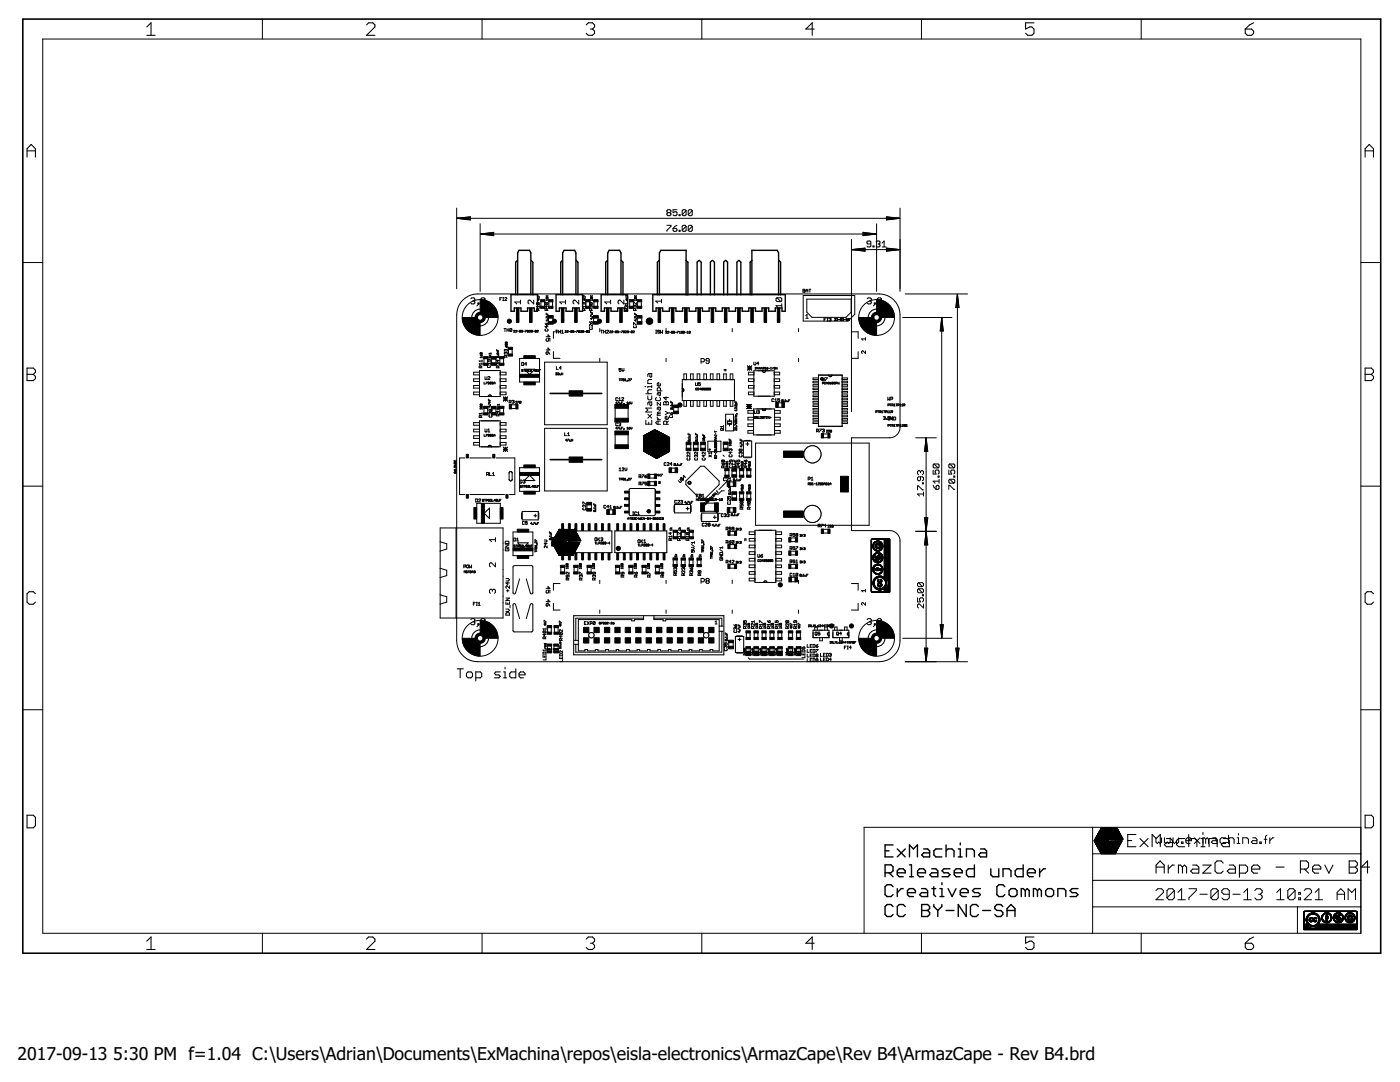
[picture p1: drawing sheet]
<svg xmlns="http://www.w3.org/2000/svg" width="279mm" height="216mm" viewBox="0 0 279 216" stroke-linecap="round" stroke-linejoin="round" font-family="sans-serif">
<defs><g id="words">
<g font-size="3.5">
<text x="3.5" y="211.4">2017-09-13</text>
<text x="22.6" y="211.4">5:30 PM f=1.04 C:\Users\Adrian\Documents\ExMachina\repos\eisla-electronics\ArmazCape\Rev B4\ArmazCape - Rev B4.brd</text>
</g>
</g></defs>
<g fill="none" stroke="#000" stroke-width=".2">
<path d="M92.4 59.9l.4-.4a4 4 0 0 1 2.5-.8h80.2a4.2 4.2 0 0 1 4.1 4.1v22.5a2.08 2.08 0 0 1-2.1 2.1h-7.6v18.5h7.6a2.08 2.08 0 0 1 2.1 2v20a4.2 4.2 0 0 1-4.1 4.1h-80.2a4.2 4.2 0 0 1-4.2-4.1v-65.1l.2-1.1a3.9 3.9 0 0 1 1.1-1.8zM99.8 59.7h.1M100.2 59.4h-.4v.6M100.4 59.4h.1M100.4 60h.1M100.4 59.4v.6M100.7 59.5h.4l-.4 .5h.4M103.9 59.9v.7M106.5 59.9v.7l-.7-.7-.4 .2v.4l.2 .1M107.3 59.2v-.3l.4 .3M107.3 59.3l.2 .3M107.3 59.6h.4"/>
<path d="M107.5 59.7v.3l-.2-.2h.4M107.7 59.3l-.2 .2M109 58.9l.2 .3M109 59.2h.4M109.1 59.3l.3 .1-.1 .2M109.1 59.3v.3h.2M109.1 59.3l.2 .3M109.4 59.9h-.4l.1 .1M109.4 59.7v.3M109.4 58.9l-.2 .2M112.9 59.9v.7M115.5 59.9v.7l-.8-.7-.3 .2v.4l.2 .1"/>
<path d="M116.4 59.2v-.3l.4 .3M116.4 59.3l.3 .3M116.4 59.6h.4M116.6 59.7v.3l-.2-.2h.4M116.8 59.3l-.2 .2M117.8 59.2h.4M117.8 58.9l.3 .3M117.9 59.3l.3 .3M117.9 59.3v.3h.3M117.9 59.3l.3 .1v.2M118.2 59.9h-.4l.2 .1M118.2 59.7v.3"/>
<path d="M118.2 58.9l-.2 .2M121.9 59.9v.7M124.5 59.9v.7l-.8-.7-.3 .2v.4l.1 .1M124.9 59.2v-.3l.4 .3M124.9 59.3l.3 .3M124.9 59.6h.4M125.1 59.7v.3l-.2-.2h.4M125.3 59.3l-.2 .2M126.6 59.2h.4M126.6 58.9l.3 .3M126.7 59.3v.3h.3M126.7 59.3l.3 .1v.2"/>
<path d="M126.7 59.3l.3 .3M127 59.9h-.4l.2 .1M127 59.7v.3M127 58.9l-.2 .2M132 59.7v.8M136.9 58.8h.4M155.1 59.4h.7l.2 .2v.4l-.2 .2M155.1 59.4l-.2 .2v.4l.2 .2h.7M155.1 59.4l.7 .8M160.3 57.7l.4 .1-.2 .5h-.2zM160.3 58h.2M160.3 59h10.3v3.7l-1.4 1.4h-8.9z"/>
<path d="M160.8 58h.4M160.8 58.3v-.4l.2-.2 .2 .2v.4M161 59.7h8.9v2.6l-1.1 1h-6.7l-1.1-1zM161.4 57.7h.4M161.6 57.7v.6M95.7 73.9h4.1v5.2h-4.1zM95.7 74.3h-1.2v.5h1.2M95.7 75.6h-1.2v.5h1.2M95.7 76.9h-1.2v.5h1.2M95.7 78.2h-1.2v.6h1.2M95.8 70.8l.2 .2M95.9 70.4h.3v.2"/>
<path d="M95.9 70.4v.2h.3M95.9 70.4l.3 .2M96 73.4v-.3l-.3-.1-.1 .4h.6M96 70.8h.2v.2h-.2zM96.2 72h-.6l.2 .2M96.2 73l-.2 .2M96.2 72.6h-.6l.2 .2M96.2 71.8v.4M96.2 72.4v.4M96.2 71.2v.2M96.2 71.3h-.4l.1 .1M96.6 71.6v.9"/>
<path d="M96.6 76.2v.4h.3M96.8 75.2l.1 .5 .3-.1v-.4M97 76.2h.2l-.2 .4M97.3 71.6v.9M97.4 75.2h.4l-.4 .5h.4M97.4 72.9v.4h.4v-.4M97.5 79.6v.3h.4M97.6 71.8v.3l-.1 .1-.2-.1 .1-.3h.4v.4M97.6 70.8l.3 .2M97.6 71.2v.2h.2v-.2h.2l-.1 .2M97.6 71h.4M97.6 76.4h-.2l.1-.2 .1 .1v.3h-.2"/>
<path d="M97.7 79.8v.1M97.8 76.4v-.2l.2 .1v.1M97.8 76.4v.2h.2v-.2M97.8 76.4h.2M97.9 72.5h-.6l.2 .2M97.9 72.3v.4M98 70.4v.2M98 70.8l-.2 .2M98 70.5h-.4l.1 .1M98.1 79.1l-.3-.3-.3 .1-.1 .2M98.1 71.6v.8M98.4 76.2h-.2v.2h.2l-.1 .2h-.1"/>
<path d="M98.6 76.6l.1-.4 .1 .4M98.6 76.4h.2M99 71.6v.8M99.1 69.7v.3h.4M99.1 71.1v.3h.2v-.2l.2-.1v.3M99.1 70.5l.2 .3M99.3 69.8v.2M99.3 70.6l.2-.1v.2l-.2 .1zM99.4 72.5l-.1-.1-.2 .1 .1 .3M99.4 72.5v-.1l.3 .1-.2 .3M99.4 71.8v.4l-.3-.3h.6M99.4 72.5v.1"/>
<path d="M99.4 73.4v-.4l-.3 .1v.3h.6M99.5 70.9v.1zM99.5 70.1l-.2 .1v.2h.2M99.7 73l-.3 .2M99.8 71.6v.9M99.8 74.3h1.2v.5h-1.2M99.8 75.6h1.2v.5h-1.2M99.8 76.9h1.2v.5h-1.2M99.8 78.2h1.2v.6h-1.2M100.5 79.2l.8 .8M100.5 79.6h.8M100.5 71.6v.9"/>
<path d="M100.6 65.6h.4M100.8 65.6v.5M100.8 69l.2 .3M100.9 79.2v.8M100.9 69.8h.3l-.1 .3M100.9 69.8h-.3l.2 .3M100.9 70.4l-.1-.1-.2 .1 .2 .3M100.9 70.4l.1-.1 .2 .1-.1 .3M100.9 69.8v.1M100.9 70.4v.1M101 71.3l-.1-.4-.3 .1v.3h.6M101 68.3h-.2l.1 .2h.1"/>
<path d="M101 68.6v.3h-.2l.1-.3h.3v.3M101 68.3v.2M101 69.1h.2v.2h-.2zM101 68.3h.2v.2h-.2M101.2 65.6v.5M101.2 65.8h.4M101.2 70.9l-.2 .2M101.3 79.2l-.8 .8M101.5 69.7v.9M101.6 65.6v.5M102.2 65.7l-.3-.1-.2 .4M102.2 65.7l-.2 .4-.3-.1"/>
<path d="M102.2 65.7l-.5 .3M102.2 80l.3-.1 .1 .1-.1 .2M102.2 69.7v.9M102.5 66h.2l-.2 .3h.2M102.9 66h.2l-.2 .3h.2M103.3 66.1h.2M103.7 71.5h4v4.7h-4zM103.9 60.3h-1.2l.4 .3M103.9 66l-.2-.1v.3M103.9 66l-.2 .2M103.9 66v.3l-.2-.1M104.1 72.3l.4 .1-.1 .5h-.3z"/>
<path d="M104.3 65.9h-.2v.2l.1-.1 .1 .2h-.2M104.4 73.8h-.3l.3 .3h-.3M104.5 66.1h.2M104.5 73.7h.3M104.6 73.7v.4M104.8 65.9h.3l-.3 .4M104.9 74h.2l.1-.2-.3-.1v.4M105.1 72.6h-.4l.3-.3v.6M105.5 66l-.2-.1-.1 .3M105.5 66l-.1 .3-.2-.1M105.5 66l-.3 .2M105.5 73.8h-.2l.2 .3h-.2"/>
<path d="M105.6 66l.2-.1-.2 .4h.3M105.7 73.8l.2-.1v.2M105.8 73.9h.1M105.9 73.9v.2h-.2M106.1 66.1v.2l.2-.1-.1-.1M106.1 66.1h.1M106.1 66.1v-.2l.2 .1-.1 .1M106.1 73.7v.4h.2M106.4 66.1h.2M106.7 73.9h-.3l.2-.2v.4M107 66v.3l-.2-.1M107 66l-.2-.1v.3"/>
<path d="M107 66l-.2 .2M107.1 73.8h-.3v.3M107.1 73.8v.3h-.3M107.1 73.8l-.3 .3M107.2 66h.2l-.2 .3h.2M107.2 73.7l.1 .4h.2v-.4M107.4 60.5l-.1-.1-.2 .1 .1 .3 .2-.1M107.4 60.5v-.1l.2 .1-.1 .3-.1-.1M107.4 60.5v.2M107.4 62v-.4l-.3 .1v.3h.5M107.6 73.9h.2M107.6 61.2h-.5l.2 .2"/>
<path d="M107.6 61.6l-.2 .2M107.6 61v.4M107.9 73.7h-.3v.4M107.9 60.2v.9M108.7 72.3h12.5v12.5h-12.5zM108.7 60.2v.9M108.8 64.5l.3 .4M108.9 60.4l.5 .1-.1 .3M108.9 65.7l-.1 .1 .1 .3 .5-.1-.1-.3M108.9 60.4l-.1 .3 .5 .1M108.9 60.4l.4 .4M109 63.5v-.3l.4 .3"/>
<path d="M109 67.2h.7l-.3-.4v.5M109 69.8h.7l-.3-.4v.6M109 62.5v.2h.4M109.1 61v.4l-.3-.3h.6M109.1 65.1v.4l-.3-.3h.6M109.1 62.8h.3l-.1 .3h-.2M109.1 70.2h.3l-.2 .5-.2-.1zM109.1 67.6l-.1 .1 .1 .4 .4-.2-.1-.3h.3v.5M109.2 64.5l.2 .1-.1 .3h-.2zM109.2 62l-.1-.4-.3 .1v.3h.6M109.2 62.6v.1M109.2 63.8v.3l-.2-.2h.4"/>
<path d="M109.4 63.6h.1M109.4 70.2l.3 .5M109.4 61.6l-.2 .2M109.5 63.5v.7M109.5 60.2v.9M110.3 60.2v.9M110.4 63.5v.7M110.4 70.2v1.3h1.4M110.9 65.9h.4M110.9 74.5l.2-.1v.2M111 74.6h.1M111 73.1v.6h.4"/>
<path d="M111.1 74.6v.2l-.2-.1M111.1 65.9v.6M111.3 74.5l.2-.1v.2M111.4 74.6h.1M111.5 74.6v.2l-.2-.1M111.5 65.9v.6M111.7 74.5v.3h.2v-.3M111.9 66.2h-1.5v1.3M111.9 65.9v.6M112 73.4h-.4l.3-.3v.6M112.1 74.6h.2M112.1 66.1l.2-.2v.6"/>
<path d="M112.1 66.5h.4M112.1 74.4v.4M112.3 74.4v.4M112.8 66h.2l-.2 .3h.2M112.9 60.3h-1.2l.4 .3M113.1 66h.3l-.3 .3h.3M113.5 66.2h.3M114.2 66h-.2l-.1 .3M114.2 66l-.1 .3h-.2M114.2 66l-.3 .3M114.6 66h-.3v.2l.2-.1 .1 .2h-.3M114.7 66.2h.2"/>
<path d="M115.1 66h.2l-.2 .3M115.7 66h-.2v.3M115.7 66v.3h-.2M115.7 66l-.2 .3M115.9 66h.2l-.2 .3h.2M116.3 66.2v-.2h.2l-.1 .2M116.3 66.2v.1h.2l-.1-.1M116.3 66.2h.1M116.5 60.5l-.1-.1-.2 .1 .2 .3M116.5 60.5l.1-.1 .2 .1-.1 .3M116.5 60.5v.1M116.6 62l-.1-.4-.3 .1v.3h.6"/>
<path d="M116.6 66.2h.3M116.8 61.6l-.2 .2M116.8 61.2h-.6l.2 .2M116.8 61v.4M116.9 60.2v.9M117.3 66h-.2l-.1 .3M117.3 66l-.1 .3h-.2M117.3 66l-.3 .3M117.4 66h.3l-.3 .3h.3M117.6 64.2l.3 .4M117.7 60.2v.9M117.7 65.3v.4h.4l.1-.1-.1-.3"/>
<path d="M117.8 62.1v.3h.4M117.8 63.2v-.3l.4 .3M117.9 64.3l.2-.1 .1 .3-.3 .1zM117.9 60.5l-.1-.1-.2 .1 .1 .3 .2-.1M117.9 60.5l.1-.1 .2 .1-.1 .3-.2-.1M117.9 61.1l-.1-.1-.2 .1 .1 .3M117.9 61.1l.1-.1 .2 .1-.1 .3M117.9 60.5v.2M117.9 61.1v.1M118 62.5h.2v.2l-.2 .1M118 62v-.3l-.3-.1-.1 .4h.6M118 62.3v.1"/>
<path d="M118 63.5v.3l-.2-.2h.4M118.2 63.3h.1M118.2 64.7v.4l-.4-.4-.2 .2 .1 .2M118.2 61.6l-.2 .2M118.5 63.5v.7M118.5 60.2v.9M119.3 60.2v.9M119.4 63.5v.7M119.7 65.6v.6M119.7 71.5v.7M119.9 65.9h.4M120.1 65.9v.6"/>
<path d="M120.5 66.2h.4M120.5 65.9v.6M120.9 65.9v.6M121.1 66l.1-.1 .2 .1-.3 .5h.3M121.7 66.1h.2l-.2 .3h.2M121.9 60.3h-1.2l.4 .3M122.1 66.1h.2l-.2 .3h.2M122.4 66.2h.3M123.1 66.1l-.2-.1-.1 .4M123.1 66.1v.3h-.3M123.1 66.1l-.3 .3M123.3 79.4h-.4v.4h.4"/>
<path d="M123.5 66h-.3v.2h.3l-.1 .2h-.2M123.5 79.9h.4M123.5 79.5l.2-.1v.5M123.5 75.6h.3M123.6 66.2h.3M123.7 75.6v.4M123.9 75.8h.2l.1-.2h-.3v.4M124 73.5h-.5v.3l.3-.1 .2 .1-.2 .3-.3-.1M124 66h.2l-.2 .4M124.1 79.4h.4l-.4 .5h.4M124.1 73.5v.4l.2 .2 .2-.2v-.4M124.3 75.6h.3l-.1 .4h-.2z"/>
<path d="M124.3 75.8h.2M124.7 66.1l-.2-.1-.1 .4M124.7 66.1v.3h-.3M124.7 66.1l-.3 .3M124.7 75.7l.1-.1v.4M124.7 76h.3M124.8 66.1h.2l-.2 .3h.2M125 61.1l-.1-.1-.2 .1 .1 .3M125 61.1l.1-.1 .2 .1-.1 .3M125 61.1v.1M125.1 62v-.3l-.3-.1-.1 .4h.6M125.2 75.9v.1z"/>
<path d="M125.2 66.2h.2M125.2 66.2v-.2l.2 .1v.1M125.2 76l-.1 .1M125.2 66.2v.2h.2v-.2M125.3 61.6l-.2 .2M125.3 60.4v.4M125.3 60.6h-.6l.2 .2M125.4 75.6h.2l-.2 .4h.2M125.6 66.2h.2M125.7 60.2v.9M125.8 75.6h.2l-.2 .4M126.2 66.1h-.2v.3"/>
<path d="M126.2 66.1v.3h-.2M126.2 66.1l-.2 .3M126.3 66.1h.3l-.3 .3h.3M126.4 60.2l.1 1.2M126.4 64.8v-.4l.6 .4M126.4 61.1l.1-.1 .2 .1M126.4 60.7l.1 .1M126.5 65v.4h.4v-.4M126.6 63.5v-.3l.4 .3M126.6 62.5v.2h.4M126.7 61.1l.1-.1 .2 .1-.1 .3M126.7 61.1v.1"/>
<path d="M126.8 62.8h.2v.3h-.2M126.8 62v-.3l-.3-.1-.1 .4h.6M126.8 62.6v.1M126.8 63.8v.3l-.2-.2h.4M127 63.6h.1M127 60.4v.4l-.4-.4-.2 .1M127 61.6l-.2 .2M127.2 63.5v.7M127.3 60.2v.9M128 60.2v.9M128.1 63.5v.7M128.7 77.2h.2"/>
<path d="M128.9 78.6h1.2M129.3 79v.6l.2 .2h.4l.2-.2v-.6M129.7 74.5v.6l.2 .2 .2-.2v-.6h-.6l-.2 .2v.4M130.1 76.9v.4M130.1 75.7h-.6l-.2 .2v.6h.8M130.1 77.2h-.8v.1M130.1 77.8h-.6l-.2 .2v.4l.2 .2M130.9 66.5h.1M130.9 65.9h.1M131 65.9v.6M131 79.3l-.1 .2v.3l.1 .1h.7l.1-.1-.1-.5M131.5 78.3v.5l.2 .2 .1-.2v-.5h-.5l-.1 .2v.3"/>
<path d="M131.6 66l-.3-.1v.2l.3 .3-.1 .1-.2-.1M131.8 76.6l-.1 .4-.5-.1v-.3l.3-.2v.6M131.8 78v-.5l-.1-.1h-.4l-.1 .1v.5h.9M131.8 65.9v.6l.2-.2 .2 .2v-.6M132 60.1h-1.1l.4 .4M132.8 66.2h.3l-.3 .3h.3M132.9 65.6v.6M132.9 71.5v.7M132.9 79.2v.6l-.5-.5h1M133.2 66.2h.3l-.3 .3h.3M133.6 66.3h.3M134.3 66.2l-.3 .2"/>
<path d="M134.3 66.2l-.2-.1-.1 .3M134.3 66.2v.2h-.3M134.6 66.1h-.2v.2h.2v.2l-.2-.1M134.8 66.3h.2M135.2 66.1h.2l-.2 .4M135.6 66.5h.2M135.6 66.2l.1-.1v.4M136.2 77.5l.3 .3-.1 .2-.2 .2M136.2 75.8h10.4v4.1h-10.4zM136.2 66.2h-.2v.2M136.2 66.2v.2h-.2M136.2 66.2l-.2 .2"/>
<path d="M136.4 66.3v.2l.2-.1-.1-.1M136.4 66.3v-.2l.2 .1-.1 .1M136.4 66.3h.1M136.5 75.8v-1.2h.5v1.2M136.5 79.9v1.2h.5v-1.2M136.7 66.3h.3M137.1 66.5h.3M137.1 66.2l.1-.1v.4M137.8 66.2h-.3v.2M137.8 66.2v.2h-.3M137.8 66.2l-.3 .2M137.8 79.9v1.2h.5v-1.2"/>
<path d="M137.8 75.8v-1.2h.5v1.2M138.8 76.4l.1 .5h.3v-.5M139.1 77.5h-.3l.1 .3 .2-.1M139.1 75.8v-1.2h.6v1.2M139.1 79.9v1.2h.6v-1.2M139.2 77.4l.3 .1-.1 .3h-.2zM139.8 76.4h-.4v.2h.4l-.1 .3h-.3M139.9 77.6h-.3l.2-.2v.4M139.9 72.2h.5l.2-.2v-.3l-.2-.2h-.5v1M140.3 77.5l-.2-.1-.1 .3M140.3 77.5l-.3 .2M140.3 77.5l-.1 .3-.2-.1"/>
<path d="M140.5 79.9v1.2h.5v-1.2M140.5 75.8v-1.2h.5v1.2M140.7 77.4h-.3v.2h.3l-.1 .2-.2-.1M141 77.5l-.2-.1v.3M141 77.5v.3l-.2-.1M141 77.5l-.2 .2M141.2 77.4l.2 .1v.3h-.2zM141.2 77.6h.2M141.5 72h-.4l-.2-.1 .2-.4 .4 .2v.6l-.1 .2h-.3l-.2-.2M141.6 77.4l.2 .1v.3h-.2zM141.8 79.9v1.2h.5v-1.2M141.8 75.8v-1.2h.5v1.2"/>
<path d="M143.1 79.9v1.2h.5v-1.2M143.1 75.8v-1.2h.5v1.2M144.4 79.9v1.2h.5v-1.2M144.4 75.8v-1.2h.5v1.2M144.5 73.7h.4v.3h-.4M145.7 79.9v1.2h.6v-1.2M145.7 75.8v-1.2h.6v1.2M146.1 65.6v.6M146.1 71.5v.7M146.6 80v.2h.4M149.2 73l.8 .9M149.2 73.4h.8"/>
<path d="M149.6 73v.9M150 73l-.8 .9M150.5 74h4v5.1h-4zM150.5 78.2h-1.1v.6h1.1M150.5 76.9h-1.1v.5h1.1M150.5 75.6h-1.1v.5h1.1M150.5 74.3h-1.1v.5h1.1M150.5 72.2v.6l.3-.1v-.5M150.7 73.4h.2l-.2 .3h.2M151.3 73.5h-.2l.2-.2v.4M151.4 72.5h-.4l.3-.3v.6M151.5 73.7l.1-.4 .1 .4"/>
<path d="M151.5 73.5h.2M151.8 73.7l.2-.4 .1 .4M151.8 73.5h.3M152.2 74l.2 .3 .3-.1 .1-.2M152.3 73.4h.2l-.2 .3h.2M152.9 73.3h-.3v.2h.3l-.1 .2-.2-.1M153 73.5l.3 .1-.2 .1zM153.3 73.3l-.3 .2M153.4 73.5h.2M153.8 73.7h.1M153.8 73.3h.1M153.9 73.3v.4"/>
<path d="M154.3 73.3l-.2 .4M154.5 79.7h-.4v.4h.4M154.5 78.2h1.1v.6h-1.1M154.5 76.9h1.1v.5h-1.1M154.5 75.6h1.1v.5h-1.1M154.5 74.3h1.1v.5h-1.1M154.6 79.8l.2-.2v.5M154.7 73.4l-.2-.1v.1l.2 .2h-.2M155.1 73.3v.4l-.3-.4v.4M155.6 79.6h-.4v.3l.2-.1 .2 .1-.1 .2h-.3M156 60.6v.8M156 61h-1.1l.4 .4"/>
<path d="M156.3 79.8l-.1 .4-.2-.1M156.3 79.8h-.3v.3M156.3 79.8l-.3 .3M156.6 79.9l.1-.1v.4M157 79.9l.1 .3h.2v-.3M157.4 80h.1M157.6 79.8h-.2v.4M159.4 65.6v.6M159.4 71.5v.7M160.8 63l.3-.3v.8M160.8 63.5h.5M163.3 76.1h-1v.3h1"/>
<path d="M163.3 78.8h-1v.3h1M163.3 79.5h-1v.3h1M163.3 75.4h-1v.3h1M163.3 76.8h-1v.3h1M163.3 77.4h-1v.3h1M163.3 78.1h-1v.3h1M163.3 74.8h4.8v10.3h-4.8zM164.1 75.4l.1 .6 .3-.1v-.5M164.1 76.5l.3-.2h-.3v.3M164.5 63.8h.2M164.7 75.4h.4l-.4 .6M164.8 76.3h-.3l.1 .3h.2"/>
<path d="M164.9 63.5h-.4v.6M164.9 76.6l.1-.3 .1 .3M164.9 76.4h.2M165.1 63.5h.1M165.2 63.5v.6M165.4 74.8l.2 .4 .3-.1 .1-.3M165.4 63.6l.3-.1 .1 .1-.1 .2M165.4 64l.1 .1M165.5 76.4h-.1v-.1h.1v.3h-.2M165.7 63.8h.1M165.7 76.4l.2 .2h-.2zM165.7 63.8l.1 .1-.1 .2"/>
<path d="M165.9 76.3l-.2 .1M166.1 76.4v.2h.2l-.1-.2M166.1 76.4h.1M166.1 76.4v-.1h.2l-.1 .1M166.5 63.6h.3l-.3 .4h.3M166.7 76.3h-.2v.1h.1l.1 .2h-.2M166.8 76.5h.2l.1-.2h-.3v.3M166.9 63.6h.3l-.3 .4h.3M167.2 76.3v.3l.2-.1 .1 .1v-.3M167.3 63.8h.3M168 63.6h-.3v.3M168 63.6v.3h-.3"/>
<path d="M168 63.6l-.3 .3M168.1 76.1h1v.3h-1M168.1 78.8h1v.3h-1M168.1 79.5h1v.3h-1M168.1 75.4h1v.3h-1M168.1 77.4h1v.3h-1M168.1 76.8h1v.3h-1M168.1 78.1h1v.3h-1M168.1 63.6h.2v.2M168.2 63.8h.1M168.3 63.8v.2l-.2-.1M168.5 63.8h.2"/>
<path d="M169.1 63.6h-.2v.2h.2v.2l-.2-.1M169.5 63.6h-.2l-.1 .3M169.5 63.6v.3h-.3M169.5 63.6l-.3 .3M169.9 66.2h1.4v1.3M171.3 70.2v1.3h-1.4M172.7 67.6h-.7l.2 .3M172.7 67.4v.5M172.7 70v.5l-.5-.5-.2 .1 .1 .4M177.2 79.2v.6l.2-.1 .2 .1v-.6M177.8 79.7l.4-.2-.1-.3h-.3v.6M90.6 92.3l.4-.1v.3h-.4z"/>
<path d="M90.6 93v.3h.2v-.3l.2 .1v.2M90.6 92.6l.4 .2-.4 .1M90.6 93.8l.2 .2M90.7 91.8v.3h.3v-.3M90.7 94.2v.2h.3v-.2l-.2 .1M90.8 93.9h.2v.1h-.2zM91 93.4v.3h-.4M92.8 91.4h-1.1v7.3h1.1M93.8 91.4h4.2M93.8 98.7h6.9M94.9 99.6l.4 .1-.1 .5h-.3zM95.5 99.7l.1-.1 .3 .1-.4 .5h.4"/>
<path d="M95.7 84h4.1v5.2h-4.1zM95.7 88.3h-1.2v.5h1.2M95.7 87h-1.2v.5h1.2M95.7 85.6h-1.2v.6h1.2M95.7 84.3h-1.2v.6h1.2M95.9 81l-.1 .2 .4 .1M95.9 80.6h.3v.3M95.9 81l.3 .1v.2M95.9 80.6v.3h.3M95.9 81l.3 .3M95.9 80.6l.3 .3M96 83.3v-.3l-.3-.1-.1 .4h.6"/>
<path d="M96.2 82.5h-.6l.2 .2M96.2 82.3v.4M96.2 82.9l-.2 .2M96.2 81.4v.3l-.3-.3-.1 .1 .1 .2M96.5 99.7l-.2-.1-.1 .2 .3 .2h-.3M96.6 81.5v.9M96.6 86.7v.4h.3M96.6 99.6h.3M96.8 99.6v.4M96.8 85.6l.1 .6 .3-.1v-.5M97 86.7h.2l-.2 .4M97 99.9l.3-.1-.1-.2h-.2v.4"/>
<path d="M97.1 94.7l.4-.1-.1-.3h-.3v.6M97.3 94.7l.2 .2M97.3 81.5v.9M97.4 86.2h.4M97.4 85.8l.2-.2v.6M97.5 80.7v-.3l.4 .3M97.6 86.9l-.2-.1 .1-.1h.1v.3h-.2M97.7 81v.3l-.2-.2h.4M97.7 99.7h-.3l.3 .2-.1 .1h-.2M97.7 94.3v.6h.4M97.7 82.8l-.1 .2 .1 .2 .5-.1-.1-.3M97.7 81.7l-.1 .3 .5 .1"/>
<path d="M97.7 81.7l.5 .1-.1 .3M97.7 81.7l.4 .4M97.8 99.7l.2-.1v.2M97.8 80.8h.1M97.8 86.9v.2l.2-.1v-.1M97.8 86.9h.2M97.8 86.9v-.2h.2v.2M97.9 80l-.3 .1v.2h.3M97.9 99.8h.1M98 99.8v.2h-.2M98.1 89.2l-.2-.3h-.2l-.3 .3M98.1 81.6v.7"/>
<path d="M98.2 82.3v.4l-.4-.4-.2 .1 .1 .3M98.2 99.6v.4h.3M98.3 94.9h.4M98.3 94.5l.2-.2v.6M98.4 86.7h-.2v.2h.2l-.1 .2-.1-.1M98.6 86.9h.2M98.6 87.1l.1-.4 .1 .4M98.8 99.8h-.2l.2-.2v.4M99 81.6v.7M99 91.4h3.7v7.3h-1M99.2 99.7h-.2v.3M99.2 99.7v.3h-.2"/>
<path d="M99.2 99.7l-.2 .3M99.3 81.3h.4M99.3 81.4v.3h.2v-.3l.2 .1-.1 .2M99.3 81l.2 .3M99.4 82v.4l-.3-.3h.6M99.4 99.6v.4h.2v-.4M99.4 83v-.4l-.3 .1v.3h.6M99.7 80.6v.3M99.7 82.6l-.3 .2M99.7 81l-.2 .2M99.7 80.8h-.4l.1 .1M99.8 81.5v.9"/>
<path d="M99.8 99.8h.1M99.8 84.3h1.2v.6h-1.2M99.8 85.6h1.2v.6h-1.2M99.8 87h1.2v.5h-1.2M99.8 88.3h1.2v.5h-1.2M100 99.6h-.2v.4M100.5 89.2l.8 .9M100.5 89.7h.8M100.5 81.5v.9M100.9 89.2v.9M101.3 89.2l-.8 .9M101.6 80.3h.3l.1-.3-.4-.1v.6"/>
<path d="M101.7 94.1h.4l.1 .2v1.4a.31 .31 0 0 1-.3 .3 .31 .31 0 0 1-.3-.3zM101.8 80.3l.2 .2M102.1 80.8h.9M102.1 81.5h.9M102.4 80.2h.1M102.5 80.2l.1 .1-.1 .2-.3-.1M102.9 80.1h.3l-.3 .4h.3M103.3 80.1h.3l-.3 .4M103.7 93.3h4v4.7h-4zM103.8 95.8l.4 .1-.1 .5h-.3zM104 80.1h-.3v.3M104 80.1v.3h-.3"/>
<path d="M104 80.1l-.3 .3M104.1 96.9h-.3v.1l.3 .2h-.3M104.2 96.9h.2M104.3 96.9v.4M104.4 95.9l.3-.1 .1 .1-.1 .2M104.6 97.1h.2v-.2h-.2v.4M104.6 96.1h.1M104.7 96.1l.1 .1-.1 .2-.3-.1M105.2 96.9h-.2l-.1 .1 .3 .2h-.3M105.3 96.9h.2v.2M105.5 97.1h.1M105.5 97.1v.2l-.2-.1"/>
<path d="M105.7 96.9v.4h.3M106.4 97.1h-.3l.2-.2v.4M106.8 96.9v.3h-.3M106.8 96.9h-.3v.3M106.8 96.9l-.3 .3M106.9 96.9l.1 .4 .2-.1v-.3M107.3 97.1h.1M107.5 96.9h-.2v.4M108.7 85.5h12.5v12.5h-12.5zM112.7 86.3v.6h.4M113.1 87.8h-.2l.2-.2v.4M113.3 87.6h.2l-.2 .4"/>
<path d="M113.3 86.9h.4M113.3 86.6l.2-.3v.6M113.6 87.8l.1 .2h.2v-.2M114 87.8h.3M114 87.6v.4M114.3 87.6v.4M122.8 81.5v2M122.8 86.8v2M123.1 80.4h-.2l.2-.2v.4M123.1 85.4h-.2l.2-.2v.4M123.3 80.2h.2l-.2 .4M123.3 85.2h.2l-.2 .4"/>
<path d="M123.3 84.5l-.1-.1-.3 .1 .1 .5 .3-.1M123.5 84.5l.3-.1v.3M123.5 95.4h.3M123.5 93.6l.3-.2v.5M123.5 93.9h.5M123.7 85.4v.2h.2v-.2M123.7 80.3v.3h.2v-.3M123.7 84.7h.1M123.7 95.4v.4M123.8 84.7v.3l-.3-.1M123.9 95.7h.2l.1-.2-.3-.1v.4M124.1 80.4h.1"/>
<path d="M124.1 85.4h.1M124.1 93.5h.4l-.4 .4h.4M124.3 80.2h-.2v.4M124.3 85.2h-.2v.4M124.3 95.4l.3 .1-.1 .3h-.2zM124.3 95.6h.2M124.6 85.6h.1M124.6 80.6h.1M124.6 80.6l-.2 .1M124.6 85.6l-.2 .2M124.7 95.8h.3M124.7 95.5l.1-.1v.4"/>
<path d="M124.7 93.4v.3l.2 .2 .2-.2v-.3M125.1 85.6h.2M125.1 80.6h.2M125.1 80.3l.1-.1v.4M125.1 85.4l.1-.2v.4M125.2 95.8h.1M125.2 95.8l-.1 .1M125.3 81.5v2M125.3 86.8v2M125.4 95.5h.2l-.2 .3h.2M125.5 85.4l.3 .2h-.3zM125.5 80.4l.3 .1-.3 .1z"/>
<path d="M125.6 97.6h5.1v5.2h-5.1zM125.8 95.4h.2l-.2 .4M125.8 80.2l-.3 .2M125.8 85.2l-.3 .2M125.9 85.2l.1 .4 .1-.4M125.9 80.2l.1 .4 .1-.4M127.5 95.1l.4-.1-.1-.3h-.3v.6M127.5 96.6l.4-.1-.1-.3h-.3v.6M127.7 96.6l.2 .2M127.7 95.1l.2 .2M128.1 96.2h.4l-.4 .6M128.1 94.7h.4l-.4 .6"/>
<path d="M128.4 87l2.4 1.3M128.4 87h2.4M128.5 90l2.5 1.5M128.5 87.3v2.7M128.5 87.3l2.5 1.3-2.5 1.4M128.5 90h2.5M128.5 89.9h2.5M128.5 89.8h2.5M128.5 89.7h2.5M128.5 89.6h2.5M128.5 88.6h2.4M128.5 88.5l2.3 .1"/>
<path d="M128.5 88.5h2.2M128.5 88.5h2.1M128.5 88.4h2.1M128.5 88.3l2 .1M128.5 88.3h1.9M128.5 88.2l1.8 .1M128.5 88.2h1.7M128.5 88.1l1.6 .1M128.5 88.1h1.5M128.5 88.1h1.4M128.5 88h1.3M128.5 87.9l1.2 .1"/>
<path d="M128.5 87.9h1.1M128.5 87.8l1 .1M128.5 87.8h.9M128.5 87.8h.8M128.5 87.7h.8M128.5 87.7h.7M128.5 87.6h.6M128.5 87.5l.5 .1M128.5 87.5h.4M128.5 87.4l.3 .1M128.5 87.4h.2M128.5 87.4h.1"/>
<path d="M128.5 87.3h.1M128.5 86.9h2.3M128.5 87.1h2.3M128.6 90.1h2.4M128.6 86.9h2.2M128.6 87.1h2.2M128.7 86.8h2.1M128.7 90.1h4.8M128.7 87.1h2.1M128.7 95h.3l.1 .2-.3 .1zM128.8 90.2h4.6M128.8 87.2h2"/>
<path d="M128.8 90.2h4.5M128.9 86.7h1.9M128.9 83.9v.7h1.2v-.7M128.9 87.2h1.9M128.9 86.7h1.8M128.9 90.3h4.3M128.9 87.3h1.9M129 90.3h4.1M129 86.6h1.7M129.1 96.2h-.4v.3l.2-.1 .2 .1-.1 .3-.3-.1M129.1 94.7l-.4 .3M129.1 90.4h4"/>
<path d="M129.1 87.4h1.7M129.1 86.6h1.6M129.2 89.6l-.7 .1M129.2 90.4h3.7M129.2 87.4h1.6M129.2 86.5h1.5M129.2 89.7h1.8M129.2 89.6h-.7M129.3 90.5h3.6M129.3 87.4h1.5M129.3 86.5h1.4M129.3 82.6l.8 .8"/>
<path d="M129.3 89.6h1.7M129.4 90.6h3.4M129.4 87.5h1.4M129.4 89.5h-.9M129.4 86.4h1.3M129.5 90.6h3.2M129.5 87.5h1.3M129.5 84.2v.4M129.5 89.5h-1M129.5 89.5h1.5M129.5 86.4h1.2M129.5 90.6h3.1"/>
<path d="M129.5 87.6h1.3M129.6 86.3h1.1M129.6 89.5h1.4M129.6 89.4h-1.1M129.7 87.7h1.1M129.7 90.7h2.7M129.7 89.3l-1.2 .1M129.7 80.2v.6l.2 .2 .2-.2v-.6h-.6l-.2 .2v.4M129.7 96.9h.9M129.7 96.1h.9M129.7 95.4h.9M129.7 94.7h.9"/>
<path d="M129.7 89.4h1.3M129.7 86.3h1M129.8 90.7h2.6M129.8 89.3h-1.3M129.8 86.2h.9M129.8 90.8h2.5M129.8 89.4h1.2M129.9 87.8h.9M129.9 89.2l-1.4 .1M129.9 86.2h.8M129.9 89.3h1.1M129.9 90.8h2.3"/>
<path d="M130 89.2h-1.5M130 86.1h.7M130 90.9h2.1M130 89.3h1M130 87.8h.8M130.1 81.4h-1.2l.4 .4-.4 .4h1.2M130.1 82.6l-.8 .8M130.1 90.9h1.9M130.1 89.2h.9M130.1 87.9h.7M130.2 89.1h-1.7M130.2 86h.5"/>
<path d="M130.2 91h1.7M130.2 87.9h.6M130.2 89.2h.8M130.2 89l-1.7 .1M130.3 91h1.5M130.3 88h.5M130.3 89.1h.7M130.3 85.9h.4M130.3 91.1h1.5M130.4 89h-1.9M130.4 88.1h.4M130.4 89.1h.6"/>
<path d="M130.5 91.1h1.2M130.5 88.9l-2 .1M130.5 85.9h.2M130.5 88.1h.3M130.5 85.8h.2M130.5 91.2h1.1M130.5 89h.5M130.5 88.9h-2M130.6 88.1h.2M130.6 85.8h.1M130.6 91.2h.9M130.6 88.8l-2.1 .1"/>
<path d="M130.7 91.3h.7M130.7 89h.3M130.7 88.2h.1M130.7 85.7h.1M130.7 88.8h-2.2M130.7 85.7l.1 2.6M130.7 85.7l-2.3 1.3M130.8 91.3h.5M130.8 88.9h.2M130.8 88.8h-2.3M130.8 88.2h.1M130.9 88.9h.1"/>
<path d="M130.9 91.4h.3M130.9 88.7h-2.4M131 91.4h.1M131 85.9l2.6 1.4M131 85.9l.1 2.7M131 91.5h.1M131 86.4l1.1 .1M131 86.4h1M131 86.4h.9M131 86.3h.8M131 86.3h.7M131 86.2h.6"/>
<path d="M131 86.1l.5 .1M131 86.1h.4M131 86l.3 .1M131 86h.2M131 86h.1M131 85.9h.1M131.1 87.1l2.3 .1M131.1 87.1h2.2M131.1 87.1h2.1M131.1 87h2M131.1 87h1.9M131.1 86.9h1.8"/>
<path d="M131.1 86.8l1.7 .1M131.1 86.8h1.7M131.1 86.7l1.6 .1M131.1 86.7h1.5M131.1 86.7h1.4M131.1 86.6h1.3M131.1 86.6h1.2M131.1 86.5h1.1M131.1 90h2.5M131.1 89.9h2.5M131.1 89.8h2.5M131.1 87.8h1.4"/>
<path d="M131.1 87.7h2.5M131.1 87.6h2.5M131.1 87.5h2.5M131.1 87.4h2.5M131.1 87.2l2.5 .1M131.1 87.2h2.4M131.1 89.6h2.5M131.1 89.7h2.5M131.1 89.5h2.5M131.1 89.4h2.5M131.1 89.2h2.5M131.1 89.3h2.5"/>
<path d="M131.1 89.1h2.5M131.1 89.1h.7M131.1 88.8l-.1 2v-2l-2.5 1.2M131.1 89h2.5M131.1 88.9l.4 .1M131.1 88.9h.3M131.1 88.8l.2 .1M131.1 88.8h.1M131.2 83.7h.6M131.2 83.2l.3 .5M131.2 88.5l-.1 .1M131.2 88.7h2.4"/>
<path d="M131.3 88.5h-.2M131.3 88.8h2.3M131.3 88.6h2.3M131.3 84v.7M131.3 82.5l-.1 .4h.6M131.3 82.5h.5M131.4 88.8h2.2M131.4 88.6h2.2M131.4 94.8h-.3l.2-.2v.4M131.5 88.4h-.4M131.5 81.3v.4l.2 .2 .1-.2v-.4h-.5l-.1 .1v.3M131.5 88.5h2.1"/>
<path d="M131.5 88.9h2.1M131.5 94.6v.4M131.6 88.3l-.5 .1M131.6 88.5h2M131.6 94.8l.2 .2M131.6 88.9h2M131.6 88.4h2M131.7 88.3h-.6M131.7 96.1h-.1l-.1 .3M131.7 88.4h1.9M131.7 88.2l-.6 .1M131.7 96.1v.4l-.2-.1"/>
<path d="M131.7 96.1l-.2 .3M131.8 84h-.6l-.3 .3 .3 .4h.6M131.8 80.3v.6l-.6-.6v.6M131.8 82.2h-.5l-.1 .2 .1 .1M131.8 88.3h1.8M131.8 94.6l-.3 .3M131.8 89h1.8M131.8 88.2h-.7M131.9 88.3h1.7M131.9 94.6h.3l-.3 .4M132 88.2h1.6M132 88.1l-.9 .1"/>
<path d="M132.1 88.2h1.5M132.1 88.1h-1M132.2 88.1h1.4M132.3 88.1h1.3M132.3 88h-1.2M132.4 88h1.2M132.4 87.9l-1.3 .1M132.4 80.3l.2-.2 .3 .2 .3-.2 .2 .2v.5h-1zM132.4 87.9h-1.3M132.5 88h1.1M132.5 87.9h1.1M132.6 87.9h1"/>
<path d="M132.6 87.8h-1.5M132.7 87.8h.9M132.7 87.8h-1.6M132.8 82.1l.6 .3-.6 .3M132.8 87.8h.8M132.9 80.3v.5M132.9 92.4h-.4v.4h.4M133.1 84.7v-.5l-.2-.2-.5 .2v.5h1M133.1 92.4h.4l-.4 .5h.4M133.4 83.2l-.2 .5h-.3l-.1-.2v-.3l.3-.1v.6M133.4 84l-.3 .3M133.6 90.1h-2.5"/>
<path d="M133.6 87.7h-2.5v2M133.6 87.3v2.8M133.6 90.1l-2.6 1.4M133.6 87.3l-2.4 1.4 .9 .5-1-.4M133.6 87.3l-2.5 1.3M133.6 87.3h-2.5M133.6 82.3l.3 .4M133.7 82.9l-.1 .1 .1 .3 .5-.1-.1-.3M133.8 80v.3h.4M133.9 81.4h.3v.3M133.9 81.4v.3h.3M133.9 81.4l.3 .3"/>
<path d="M133.9 82.4h.3l-.1 .3h-.2zM134 80.4h.2v.3h-.2M134 94.3h.7M134 93.4h.7M134 80.2v.1M134.1 92.6h-.4l.3-.3v.6M134.2 81.3h.1M134.2 80.8v.3M134.2 80.9h-.4l.2 .2M134.5 81.3v.7M134.8 92.6h-.3v.2M134.8 92.6v.2h-.3"/>
<path d="M134.8 92.6l-.3 .2M134.9 92.9h.1M135 99.9h-.3v.4h.3M135.1 92.6l.1-.1v.4M135.1 92.9h.3M135.3 99.9h.3l-.3 .5h.3M135.3 81.3v.7M135.5 92.6l.1 .3h.2v-.3M135.6 95.6l.4 .4-.2 .2-.4-.3M135.8 99.9l.3-.1 .1 .1-.1 .2M135.8 95.3l.6 .5M135.9 92.7h.1"/>
<path d="M136.1 95.3l-.3 .1 .1 .2 .5-.1v.2l-.3 .1M136.1 92.5h-.2v.4M136.7 95l-.3 .3v-.4l.4 .4M136.9 96l2.9-3h.7l3 3v.7l-3 3h-.7l-2.9-3zM137 88.7v.8M137.2 91.4v.4l.5-.1-.1-.3M137.3 86.4v.3h.4M137.4 87.8v.3h.3M137.4 87.8h.3v.3M137.4 87.8l.3 .3M137.5 86.8h.2v.3h-.2M137.5 86.6v.1"/>
<path d="M137.7 87.6v.1zM137.7 90.8v.4l-.4-.4-.2 .1 .1 .3M137.7 90.2v.4l-.4-.4-.2 .1 .1 .3M137.7 87.4h-.4l.2 .1M137.7 87.2v.3M137.9 88.7v.8M138.4 88.7v.8M138.7 91.4l-.1 .1 .1 .3 .5-.1-.1-.3M138.8 86.4v.3h.4M138.9 87.8l-.1 .2 .3 .1M138.9 87.8l.3 .1-.1 .2M138.9 87.8l.2 .3"/>
<path d="M138.9 90.9h-.3l.1 .3M138.9 90.9h.3l-.1 .3M138.9 86.8h.3v.2l-.3 .1M138.9 90.9v.1M139 99.5v.4M139 99.7h.2M139 86.6v.1M139 98.9h.2M139.1 87.6l.1 .1zM139.2 87.4h-.4l.1 .1M139.2 87.2v.3M139.2 90.2v.4l-.4-.4-.2 .1 .1 .3"/>
<path d="M139.2 99.5v.4M139.3 88.7v.8M139.3 99.9h.2M139.3 99.5h.2M139.4 98.6h-.4v.6M139.4 99.5v.4M139.6 98.6l.4 .1-.2 .5h-.2zM139.6 98.9h.2M139.6 99.6l.1-.1v.4M139.6 99.9h.3M139.9 88.7v.8M140 99.5h.3l-.3 .4h.3"/>
<path d="M140.1 98.8l.2-.2v.6M140.1 99.2h.4M140.3 91.4l-.2 .1 .2 .3 .4-.1-.1-.3M140.3 86.6v.3h.3M140.4 90.8v.4l-.3-.3h.6M140.4 87.5h.2v.2l-.2-.1M140.4 87.5h-.1v.2l.1-.1M140.4 86.8v.1M140.4 87.5v.1M140.6 87.9h-.3l.1 .2M140.6 87.3v-.2l-.2-.1v.3h.4M140.6 87.8v.3"/>
<path d="M140.7 99.5l-.1 .4-.2-.1M140.7 99.5h-.3v.3M140.7 99.5l-.3 .3M140.7 90.2v.4l-.4-.4-.2 .1 .2 .3M140.8 88.7v.8M140.8 99.7h.2v.2zM141 99.5l-.2 .2M141.3 88h2.6v2.1h-2.6zM141.3 99.9l.1 .2-.1 .1-.1-.2M141.3 99.9v-.1l-.2 .1 .1 .1M141.3 99.9l-.1 .1M141.4 99.7v.1"/>
<path d="M141.4 99.8h.1M141.4 90.8l.6 .4M141.4 99.5v.4l-.2-.4v.4M141.5 99.8v.1h.3M141.6 99.6l.1-.1v.4M141.6 99.7h.1M141.6 99.7l-.1 .1M141.6 99.7l-.1-.2-.1 .2M141.7 99.8l-.1 .1M141.8 99.2l-.2 .2 .1 .1 .2-.2 .1 .2M141.9 99.5v.3M142 99.2v-.2l.2 .3"/>
<path d="M142 90.4h-.6l.2 .2M142 90.8l-.6 .4M142 90.2v.4M142.2 99.5l-.4 .1M142.2 99.5l-.1 .4-.2-.1M142.2 99.5l-.3 .3M142.3 99.9h.3M142.3 99.6l.2-.1v.4M142.3 99.2l-.2 .2M142.4 98.7l-.2 .1v.1h.3l-.1 .2M142.6 98.4l.3 .3-.5-.1 .3 .2M142.6 89.7v.3h.2v-.3h.2v.3"/>
<path d="M142.6 86.8h.4v.2M142.6 86.1h.4M142.6 86v.3M142.6 86.8v.1M142.7 89.1v.3h.3M142.7 89.1h.3v.3M142.7 88.7l-.1 .2 .4 .1M142.7 88.7l.3 .1v.2M142.7 88.3v.3h.3M142.7 88.3h.3v.3M142.7 90.1v.2M142.7 88.7l.3 .3"/>
<path d="M142.7 89.1l.3 .3M142.7 88.3l.3 .3M142.7 98.3l.3 .3 .2-.2M142.7 99.7h.3l-.1-.2h-.2v.4M142.7 90.1l.3 .2v-.2M142.8 91.3h-.2l.1 .2 .1-.1M142.8 91.3h.2v.2l-.2-.1M142.8 86.4v.2M142.8 87.2v.2M142.8 87.5v.3M142.8 90.5v.2M142.8 91.3v.1"/>
<path d="M142.9 99.7l.1 .2M143 89.6h.1M143 98l.1-.1 .2 .3M143 90.8v.3l-.3-.3-.1 .3M143 87.9h-.4l.1 .2-.1 .1h.4M143 87.5l-.4 .2 .4 .1M143 87.2l-.4 .1 .4 .1M143.1 99.7h.3M143.3 98.2l-.1 .1M143.5 99.6l.1-.1v.4M143.5 99.9h.3M143.9 85.5h.4l.1 .3-.5 .1-.1-.1z"/>
<path d="M144 92.4l.3 .4M144.2 99.5h-.2l-.1 .3M144.2 99.5l-.1 .4-.2-.1M144.2 99.5l-.3 .3M144.3 91.9h-.3l.1 .3 .2-.1M144.3 90.8l.2 .3M144.3 91.9h.3l-.1 .3-.2-.1M144.3 91.9v.2M144.4 88.7v.8M144.4 85.1h-.6l.2 .2M144.4 93.3l-.1-.3h-.3v.3h.6M144.4 84.9v.4"/>
<path d="M144.4 85.5l-.2 .2M144.4 92.4l.2 .1v.2l-.3 .1zM144.5 97.9h-.5l-.8 .8M144.6 93l-.2 .2M144.7 93.9v.9M144.8 95.4l-.1-.1-.3 .1v.4l.1 .1 .3-.1M144.8 82.7h1.6v3.3h-1.6zM144.9 93h.4M144.9 92.4v.2h.3M144.9 92.4h.3v.2M144.9 92.4l.3 .2M145 95.4l.1-.1 .3 .1-.4 .5h.4"/>
<path d="M145 92.8l.1 .2 .2-.2M145.1 93.2h-.2v.2M145.1 93.2h.2l-.1 .2M145.1 93.2h.1M145.2 84.7h.8M145.2 84h.8M145.2 84.1h.8v.4h-.8zM145.2 99.1v.3h.3l-.1-.2 .3-.1v.3M145.3 88.7v.8M145.3 92v.3M145.3 92.1h-.4l.1 .2M145.4 97v.3h.4"/>
<path d="M145.5 93.9v.9M145.5 98.4h.2v.3M145.5 98.4v.3h.2M145.5 98.4l.2 .3M145.5 87.5v.3h.4M145.5 97.4h.3l-.1 .3h-.2M145.5 95.5l.2-.2v.6M145.5 95.9h.4M145.6 90.7l-.1 .1 .1 .3 .5-.1-.1-.3M145.6 83.6v.4M145.6 84.7v.3M145.6 97.2v.1"/>
<path d="M145.6 96.1h-.5l-1.6 1.6M145.6 96.2h.8M145.6 97h.8M145.7 88.4h-.2l.1 .2 .1-.1M145.7 88.4h.2l-.1 .2-.1-.1M145.7 93h-.1l.1 .3h.5l-.1-.3M145.7 87.7v.1M145.7 88.4v.1M145.7 98.2h.1M145.8 99.7v.3l-.4-.3h-.2l.1 .3M145.8 97.9h-.4l.1 .2M145.8 90.2v.4l-.3-.3h.6"/>
<path d="M145.8 89.7l-.1-.1-.2 .1 .1 .3M145.8 89.7l.1-.1 .2 .1-.1 .3M145.8 89.7v.1M145.8 97.8v.3M145.9 88.8h-.4l.1 .2M145.9 88.2v-.2l-.2-.1-.1 .3h.4M145.9 91.8l-.1 .4-.2-.1 .1-.3h.4l.1 .1-.1 .3M145.9 88.7v.3M146.1 94v.7M146.1 98.6v.8M146.2 92.4v.4l-.4-.4-.2 .1 .1 .3M146.5 91.7v.3h.4"/>
<path d="M146.5 93.1v.2l.3 .1M146.5 93.1l.4 .1-.1 .2M146.5 93.1l.3 .3M146.6 92.1h.3v.2l-.3 .1M146.6 95.6l-.2-.1-.1 .4M146.6 95.6l-.1 .3h-.2M146.6 95.6l-.3 .3M146.6 84.9v-.3l.4 .3M146.6 83.2h.4M146.6 83.4h.4M146.6 80.8v.2h.3l-.1-.2h.2v.2M146.6 91.9v.1"/>
<path d="M146.6 84.3l.3 .2M146.6 83.8h.4M146.7 95.9h.1zM146.8 92.9h.1M146.8 83.5l.1 .3 .1-.3M146.9 85.7h-.3l.1 .2M146.9 85.7h.1v.2M146.9 84.3h.1v.2h-.1zM146.9 83.9h-.3l.1 .2h.2M146.9 83.9h.1v.2h-.1M146.9 80.1v.1M146.9 83.2v.2"/>
<path d="M146.9 83.9v.2M146.9 85.7v.1M146.9 92.5v.3M146.9 92.6h-.4l.1 .2M146.9 95.9h.3M146.9 95.7l.2-.2v.4M147 94v.7M147 82.5h.1M147 85h.1M147 81.2h.1M147 98.6v.8M147 80.6v-.2h-.1l-.1 .2h.4"/>
<path d="M147 91.8v.4h.3l-.1-.2 .1-.2 .3 .1-.1 .3M147 85.2v.3l-.2-.3-.2 .1 .1 .2M147 81.3v.3l-.2-.3-.2 .1 .1 .2M147 81.7v.3M147 82.8v.2l-.2-.2v.2M147 82.5l.2 .2M147 81.9h-.4l.2 .1M147.3 95.7l.1 .2h.2v-.2M147.3 92.4v.4l-.3-.3h.6M147.4 93.3l-.1-.3h-.3v.3h.6M147.6 90.8l-.1 .1 .1 .3 .5-.1-.1-.3M147.6 89.6l-.1 .3 .5 .1"/>
<path d="M147.6 89.6l.5 .1-.1 .3M147.6 93.9v.9M147.6 98.6v.8M147.6 89.6l.4 .4M147.6 93l-.2 .2M147.7 88.6v-.3l.4 .3M147.7 87.6v.2h.4M147.7 95.7h.1M147.8 90.3l-.1-.1-.2 .1 .1 .3M147.8 90.3l.1-.1 .2 .1-.1 .3M147.8 90.3v.1M147.8 88h.3v.2h-.3"/>
<path d="M147.9 88.9v.3l-.2-.2h.4M147.9 87.7v.1M148 95.5h-.3v.4M148 88.8h.1M148.1 97.3v.2h-.2l.1-.2h.2v.3M148.1 92.7v.2h-.2l.1-.2h.2v.3M148.1 92.1v.2h-.2l.1-.2h.2v.3M148.1 93.1v.3l-.2-.2h.4M148.1 96.8v.1h-.2l.1-.1h.2v.2M148.1 97.7v.3l-.2-.2h.4M148.2 92.5l.1 .1zM148.2 97.1l.1 .1z"/>
<path d="M148.4 93.9v.9M148.4 98.6v.8M148.5 91.8l.3 .4M148.6 91.3h1.2M148.6 87.9h1.2M148.8 91.9h.3l-.1 .3h-.2zM148.8 92.4v.4l-.3-.3h.6M148.9 93.3l-.1-.3h-.3v.3h.6M149.1 80.7l.8 .8M149.1 81.1h.8M149.1 93.9v.9M149.1 98.6v.8"/>
<path d="M149.1 93l-.2 .2M149.5 80.7v.8M149.6 92.7l-.1 .3-.1-.1v-.2h.3v.3M149.6 92.1v.2h-.2v-.2h.3v.3M149.6 96.8l-.1 .2-.1-.1v-.1h.3v.2M149.6 97.3v.2h-.2v-.2h.3v.3M149.6 97.7v.3l-.2-.2h.4M149.6 93.1v.3l-.2-.2h.4M149.7 92.5h.1M149.7 97.1l.1 .1zM149.8 93.9v.9M149.8 98.6v.8"/>
<path d="M149.9 80.7l-.8 .8M150.4 81.6h4.2v5.2h-4.2zM150.4 85.9h-1.1v.5h1.1M150.4 81.9h-1.1v.6h1.1M150.4 83.3h-1.1v.5h1.1M150.4 84.6h-1.1v.5h1.1M150.6 83.1l.2 .1-.1 .3h-.1zM150.6 81.9l.1 .6 .3-.1v-.5M150.8 88.4h22.7v16.4h-22.7zM151.2 82l.2-.1v.3M151.2 83.2h-.2l.2 .2v.1l-.2-.1M151.3 82.2h.1"/>
<path d="M151.3 83.5h.3M151.3 83.2l.2-.1v.4M151.4 82.2v.3l-.2-.1M151.7 83.2l.2-.1v.2M151.8 83.3h.1M151.9 83.3v.2l-.2-.1M152.2 81.6l.2 .3h.3l.1-.3M152.4 83.2v.2h-.3M152.4 83.2l-.2-.1-.1 .3M152.4 83.2l-.3 .2M152.5 83.1h.3l-.3 .4M152.9 83.1h.2l-.2 .3 .2 .1"/>
<path d="M153.5 83.1v.4l-.2-.4v.4M153.7 83.3h.2M153.8 83.2v.2M154.6 85.9h1.1v.5h-1.1M154.6 81.9h1.1v.6h-1.1M154.6 83.3h1.1v.5h-1.1M154.6 84.6h1.1v.5h-1.1M154.6 80.1h.4M155.3 81.3h.8M155.3 80.4h.8M156.4 80.2h.1M156.6 80.2h.3"/>
<path d="M161.3 95.6l.4-.1-.1-.3h-.3v.6M161.3 96.6l.2-.1v-.1h-.2v.4M161.4 96.6l.1 .2M161.7 96.4h.2v.4h-.2zM161.7 96.5h.2M161.9 95.4l.2-.2v.6M161.9 95.8h.4M162.1 96.8h.2M162.1 96.5l.1-.1v.4M162.5 96.5h.2M162.8 96.8h.3M162.8 96.5l.2-.1v.4"/>
<path d="M163 86l.3-.1-.1-.3h-.2v.6M163.2 86l.1 .2M163.2 96.4h.3l-.3 .4h.3M163.3 80.8h-1v.3h1M163.3 80.1h-1v.4h1M163.3 81.5h-1v.3h1M163.3 82.2h-1v.3h1M163.3 82.8h-1v.4h1M163.3 83.5h-1v.3h1M163.3 84.2h-1v.3h1M163.5 85.6h.4l-.4 .6M163.9 96.4h-.3v.1h.2l.1 .2h-.3"/>
<path d="M164 96.4h.3l-.1 .4h-.2zM164 96.5h.2M164.1 85.7l.3-.1v.3M164.3 85.9h.1M164.3 87.3h.9M164.3 86.6h.9M164.4 96.8l.1-.4 .2 .4M164.4 96.5h.3M164.4 85.9v.3l-.3-.1M164.9 85.9h.3l-.3 .3h.3M165.1 96.4h-.3l.1 .4 .2-.1-.2-.2M165.2 96.5l.1-.1v.4"/>
<path d="M165.2 96.8h.2M165.3 85.9h.3l-.3 .3h.3M165.6 96.8l.1-.4 .1 .4M165.6 96.5h.2M166 85.9l-.1 .3-.2-.1M166 85.9h-.3v.2M166 85.9l-.3 .2M168.1 80.8h1v.3h-1M168.1 80.1h1v.4h-1M168.1 81.5h1v.3h-1M168.1 82.2h1v.3h-1M168.1 82.8h1v.4h-1"/>
<path d="M168.1 83.5h1v.3h-1M168.1 84.2h1v.3h-1M174.8 82.2l.2-.1v-.1h-.2v.4M175.2 82h.2M175.3 82v.4M175.6 82.2l.2-.1-.1-.1h-.1v.4M175.7 82.2l.1 .2M175.9 82.1l.2-.1v.4M175.9 82.4h.3M176.3 83.2l.3-.1 .1 .1-.1 .2M176.3 82h.3M176.5 82v.4"/>
<path d="M176.5 83.4h.1M176.6 83.4l.1 .1-.1 .2-.3-.1M176.7 82.2h.2l.1-.2h-.3v.4M176.9 83.6l.1 .1zM177.1 82.4h.3M177.1 82.1l.1-.1v.4M177.2 83.6h.3M177.2 83.2l.3-.1v.2M177.2 85h.2l.1-.2-.3-.1v.4M177.2 80.9h.2l.1-.2-.3-.1v.4M177.4 83.4h.1M177.4 83.5h.2"/>
<path d="M177.5 83.4v.1M177.5 82.4h.3M177.5 82.1l.1-.1v.4M177.5 83.3v.1M177.6 83.3h-.4v.4l.3 .1v-.3M177.6 80.6h.3M177.6 84.7h.3M177.7 80.6v.4M177.7 83.1v.4l.2 .2 .2-.2v-.4M177.7 84.7v.4M177.9 82.2h.2l.1-.2h-.3v.4M178 85h.2l.1-.2-.3-.1v.4"/>
<path d="M178 80.9h.2l.1-.2-.3-.1v.4M178 82.2l.2 .2M178.1 85l.2 .1M178.1 80.9l.2 .1M178.2 83.2v.6l-.4-.6v.6M178.4 83.2l.4 .1-.2 .5h-.2zM178.4 85.1h.2M178.4 80.7l.1-.1v.4M178.4 81h.2M178.4 84.8l.1-.1v.4M178.8 80.6h.2M178.8 84.7h.2"/>
<path d="M178.9 80.6v.4M178.9 84.7v.4M179.2 80.9h.2v-.3h-.2v.4M179.2 85h.2v-.2l-.2-.1v.4M179.6 85.1h.2M179.6 81h.2M179.6 84.8l.1-.1v.4M179.6 80.7l.1-.1v.4M179.9 85.1h.3M179.9 81h.3M179.9 84.8l.2-.1v.4M179.9 80.7l.2-.1v.4"/>
<path d="M180.3 80.9l.3-.1-.1-.2h-.2v.4M180.5 80.9l.1 .1M180.6 84.8l-.2-.1-.1 .1 .3 .2h-.3M180.7 84.8h.3v.2l-.2 .1zM180.8 85l.2 .1M87.8 105.3h12.6v18h-12.6zM87.8 108.1l1.4 .4v1.1l-1.4 .4M87.8 113.4l1.4 .4v1.1l-1.4 .4M87.8 118.7l1.4 .4v1l-1.4 .4M91 105.3v18M92.6 113.1h.3v-.3l-.3-.1v.6M92.6 114.3v-.4l.2 .1 .1-.1v.4"/>
<path d="M93.1 112.8h.4l-.1 .5-.3-.1zM93.3 114l-.2-.1-.1 .1 .3 .2h-.3M93.4 113.9h.2M93.5 113.9v.4M93.7 112.7v.6l.2-.2 .2 .2v-.6M93.8 113.9l.2 .1v.3h-.2zM93.8 114.1h.2M94.2 114.3l.1-.4 .1 .4M94.2 114.1h.2M94.6 114l.2-.1v.2M94.7 114.1h.1M94.8 114.1v.2l-.2-.1"/>
<path d="M95.1 100.4h4.7v4h-4.7zM98.3 117.8l.2-.2 .4 .2v.4l-.2 .2M98.3 117.8l-.2-.2-.4 .2v.4l.2 .2M98.3 117.8v.2M98.9 107.7h-1.2l.4 .4M98.9 107.3v.8M98.9 112.3v.8l-.8-.8-.4 .2v.4l.2 .2M100.8 108.7h.8l-.8 .5h.8M100.9 109.5l-.1 .1 .1 .3h.5l.2-.3-.4-.1v.2M100.9 108h.5l.2 .5h-.8zM101 115.4h.5l.2 .3-.2 .2h-.5M101 119.3h.7l-.7 .5h.7"/>
<path d="M101.1 117.9h.5M101.3 116.2v.4l-.3-.3h.7M101.3 117.6v.5M101.7 116.9v.5l-.5-.5-.2 .1 .1 .4M102.4 106.2h3.9v4.7h-3.9zM102.5 107.4l.4 .1-.1 .4h-.3zM102.8 108.8h-.3l.3 .2-.1 .2-.2-.1M102.9 108.8h.3M103 108.8v.4M103.1 107.9h.4M103.1 107.6l.2-.2v.5M103.3 109h.3l-.1-.2h-.2v.4"/>
<path d="M103.7 115.5l-.8 2.8-.2 .2h-.2l-.1-.2 .1-5.4h3.8v5.4l-.1 .2h-.2l-.2-.2-.8-2.8M103.9 108.8h-.2l.2 .2v.2l-.2-.1M104.1 108.8h.2v.2M104.1 102.3v1.2M104.2 109h.1M104.3 109v.2l-.2-.1M104.5 108.8v.4h.2M104.6 104.2l-.1-.1-.2 .1v.3h.3M105.1 109h-.2l.2-.2v.4M105.2 104.1h-.4v.3l.2-.2 .2 .2-.1 .2-.3-.1M105.5 108.8h-.2v.3M105.5 108.8v.3h-.2"/>
<path d="M105.5 108.8l-.2 .3M105.6 108.8l.1 .4 .2-.1v-.3M106 109h.2M106.2 104.5h-.3l.2-.3v.4M106.3 104.6h.1zM106.3 108.8h-.3v.4M106.5 104.2h.2l-.2 .4M106.8 107.9v-.2l.3 .2M106.8 110h.3M106.8 109.9v.3M106.8 109.1h.3v.3h-.3zM106.9 104.4v.2h.2v-.2"/>
<path d="M107 109.2v.2M107 109.8v-.2l-.2-.1v.3h.3M107.1 108.5h.1M107.1 108.1v.3l-.2-.3h-.1v.3M107.1 108.9h-.3l.1 .1M107.1 108.7v.3M107.1 108.5l.2 .1M107.3 104.5h.1M107.5 102.3v1.2M107.5 104.2h-.2v.4M108.6 107.8h.4l.2 .1-.2 .2h-.4M108.9 108.3v.4l-.3-.3h.6"/>
<path d="M109 117.4h.7l-.3-.4v.5M109.1 117.8l-.1 .1 .1 .4 .4-.1-.1-.4h.3v.5M109.2 108.9v.4l-.4-.4-.2 .1 .1 .3M109.6 106.1v.2h.4M109.7 107.4h.3v.3M109.7 107.4l-.1 .2 .4 .1M109.7 107.4l.3 .3M109.8 106.5h.2v.2h-.2M109.8 106.2v.1M110 107.3h.1M110 106.8v.3M110 107h-.4l.2 .1"/>
<path d="M110.1 107.7v.8M110.2 108.2l1.4 2.6h2.7M110.2 108.2h5.5M110.2 108.2h1.5l.1 .1-.1 .3M110.2 108.2h2.6M110.2 108.1h2.6M110.2 108.3h2.6M110.2 108.4h2.6M110.3 108.1h2.5M110.3 108.4h2.5M110.3 108h2.5M110.3 108h2.4"/>
<path d="M110.3 107.9h2.4M110.3 108.5h2.4M110.4 107.9h2.3M110.4 108.6h2.3M110.4 107.8h2.2M110.4 108.7h2.3M110.4 107.7h2.2M110.4 108.8h2.2M110.5 107.7h2.1M110.5 108.8h2.7M110.5 107.6h2.1M110.5 107.6h2"/>
<path d="M110.5 108.9h2.7M110.5 108.9h2.8M110.6 107.5h1.9M110.6 109h2.7M110.6 107.4h1.9M110.6 109.1h2.7M110.6 109.1h2.8M110.7 107.3h1.7M110.7 109.2h2.7M110.7 109.2l2.8 .1M110.7 107.2h1.7M110.7 109.3h2.8"/>
<path d="M110.8 109.3l2.7 .1M110.8 107.1h1.5M110.8 109.4h2.8M110.8 109.5h2.8M110.8 107h1.5M110.9 107h1.3M110.9 109.6h2.7M110.9 106.9h1.3M110.9 109.6h2.8M110.9 109.6h4.1M110.9 106.8h1.3M111 106.8h1.2"/>
<path d="M111 109.7h2.7M111 106.7h1.1M111 109.7l2.7 .1M111 107.7v.8M111 109.8h3.9M111 106.6h1.1M111 109.9h3.9M111.1 109.9h3.7M111.1 106.5h.9M111.1 110h3.7M111.2 110h3.5M111.2 110.1h3.5"/>
<path d="M111.2 110.2h3.5M111.3 110.3h3.3M111.4 108.2v.4M111.4 107.6v.4M111.4 110.4h3.2M111.4 110.4h3.1M111.4 110.5h3.1M111.4 106h2.8M111.4 110.6h3.1M111.4 105.9h2.8M111.5 110.6h3M111.5 107.6v.1"/>
<path d="M111.5 110.6h2.9M111.5 105.8h2.8M111.5 110.7h2.9M111.5 107.9l.2 .1M111.5 107.9v.1M111.5 107.7v.2M111.6 105.6h1.1M111.6 105.6l-1.4 2.6M111.6 105.6h2.7l-1.3 2.5M111.6 105.6l1.4 2.5M111.6 105.6l1.2 2.6M111.7 107.6l-.2 .1"/>
<path d="M111.7 107.6l.1 .1-.1 .3M111.8 116.4h-1.4v1.4M111.9 113.2v.9M112.1 106.5h1.8M112.2 106.8h1.5M112.3 106.8h1.4M112.3 106.9h1.3M112.3 107h1.3M112.4 107h1.2M112.4 107.1h1.2M112.4 107.1h1.1M112.5 107.3h.9"/>
<path d="M112.5 107.4h.9M112.6 107.4h.8M112.7 113.2v.9M112.7 107.6h.6M112.7 107.7h.5M112.7 108.8h.5M112.7 108.7h.5M112.8 108.7h.3M112.8 108.5h-2.5M112.8 107.8h.4M112.8 108.6h.3M112.8 107.8h.3"/>
<path d="M112.8 108.2h-2l2 .1-.4 1 .5-.9M112.9 108.5h.1M112.9 108.4h.1M112.9 108h.2M112.9 108.1h.1M112.9 108.4l1.4 2.4M113 114.7v.4h.3v-.4l.3 .2-.1 .2M113 108.1h.1M113 112.8l.4 .1-.1 .2M113 112.8v.3h.3M113 112.5h.3v.2M113 112.5v.2h.3"/>
<path d="M113 112.8l.3 .3M113 112.5l.3 .2M113.1 108.3h2.6M113.1 107.9l-.2 .1M113.1 108.4h2.5M113.1 107.9h-.2M113.2 108.6h2.3M113.3 107.5l-.6 .1M113.3 107.5h-.7M113.3 108.9h2.1M113.4 113.4h-.4l.1 .1M113.4 108.9h2"/>
<path d="M113.4 115.7v-.3l-.3-.1-.1 .4h.6M113.4 113.2v.3M113.4 108.9h1.9M113.4 107.9h2.5M113.4 109h1.9M113.5 107.8h2.4M113.5 109.1h1.8M113.5 107.8h2.3M113.5 107.3h-1M113.5 107.7h2.3M113.5 107.2h-1M113.5 109.2h1.7"/>
<path d="M113.6 114.2v.4l-.4-.4-.2 .1 .1 .3M113.6 107.6h2.2M113.6 109.2h1.6M113.6 115.3l-.2 .2M113.6 109.3h1.5M113.6 107.6h2.1M113.6 107.1h-1.2M113.6 107.5h2.1M113.6 109.4h1.5M113.7 109.5h1.4M113.7 107.4h2M113.7 107.4h1.9"/>
<path d="M113.7 109.5h1.3M113.7 106.8l-1.4 .1M113.7 109.6h1.3M113.7 107.3h1.9M113.8 106.7h-1.6M113.8 107.2h1.7M113.8 106.6h-1.6M113.8 107.1h1.7M113.9 107.1h1.6M113.9 106.6h-2.8M113.9 107h1.5M113.9 106.4l-2.8 .1"/>
<path d="M113.9 106.9h1.5M113.9 106.4h-2.7M114 106.4h-2.8M114 106.9h1.4M114 106.8h1.3M114 106.3h-2.8M114 106.3h-2.7M114 106.7h1.3M114 106.2h-2.7M114.1 106.7h1.2M114.1 106.2h-2.8M114.1 106.1h-2.8"/>
<path d="M114.1 106.6h1.1M114.1 106.1h-2.7M114.2 106h-2.8M114.2 106.5h1M114.2 106.5h.9M114.2 106.4h.9M114.2 105.9h-2.7M114.3 106.3h.8M114.3 106.3h.7M114.3 105.7l-2.8 .1M114.3 106.2h.7M114.3 105.7h-2.8"/>
<path d="M114.3 105.7h-2.7M114.4 106.1h.6M114.4 106.1h.5M114.4 106h.5M114.4 105.9h.5M114.5 105.9h.4M114.5 105.8h.3M114.6 107.9l-1.2 .1M114.6 113.2v.9M114.6 105.7h.2M114.6 105.7h.1M114.6 105.6h.1"/>
<path d="M114.7 105.6h.1M114.7 105.6l1.2 2.3-2.5 .1zM114.9 109.7l-1.1 .1M114.9 109.7h-1.1M115.1 108.2h.6M115.3 113.2v.9M115.4 108.8h-2.1M115.5 108.7h-2.2M115.5 108.5l-2.3 .1M115.6 108.5h-2.4M115.6 114.6v-.4l.6 .4M115.7 112.8l.3 .1v.2"/>
<path d="M115.7 112.8l-.1 .3h.4M115.7 112.5h.3v.2M115.7 112.5v.2h.3M115.7 112.8l.3 .3M115.7 112.5l.3 .2M115.7 108.2l-1.4 2.6M115.7 108.2l-2.6 .1 1.2 2.5M115.9 107.9h-2.5M115.9 114.9l-.1-.2-.2 .2 .1 .2M115.9 114.9l.1-.2 .2 .2-.1 .2M115.9 114.9h.1M116 113.4h-.4l.1 .1"/>
<path d="M116 115.7l-.1-.4-.3 .1v.3h.6M116 113.2v.3M116.2 115.3l-.2 .2M116.3 100.6v-.4l.6 .4M116.4 101.3l-.1 .2 .1 .2 .5-.1-.1-.3M116.9 100.8v.4l-.4-.4-.2 .1 .1 .3M117.1 100.7v.8M117.2 113.2v.9M118 113.2v.9M118 100.7v.8M118.3 112.8h.3v.3M118.3 112.8v.3h.3"/>
<path d="M118.3 112.5h.3v.2M118.3 112.5v.2h.3M118.3 112.8l.3 .3M118.3 112.5l.3 .2M118.5 100.5v.2h.4M118.6 114.2l-.1 .4-.2-.2 .1-.2h.3l.2 .1-.2 .3M118.6 114.9h.1M118.6 114.9l-.1-.2-.2 .2 .1 .2M118.6 114.9l.1-.2 .2 .2-.2 .2M118.6 101.8l-.1 .2 .3 .1M118.6 101.8h.2v.3M118.6 101.8l.2 .3"/>
<path d="M118.6 100.8h.3v.2l-.3 .1M118.7 113.4h-.4l.1 .1M118.7 115.7v-.3l-.3-.1-.1 .4h.6M118.7 113.2v.3M118.7 100.6v.1M118.7 107.4h.4l-.1 .5-.3-.1zM118.7 108.2h.3M118.8 101.6l.1 .1zM118.9 115.3l-.2 .2M118.9 108.2v.4M118.9 101.4h-.4l.1 .1M118.9 101.2v.3"/>
<path d="M119.1 108.2v.4h.3M119.3 107.3v.6M119.4 107.6l.3 .3M119.5 108.4h.3l-.1-.2h-.2v.4M119.7 115.8v.6M119.7 107.3l-.4 .4M119.9 108.2h.3l-.3 .4h.3M119.9 107.4l.3-.1 .1 .1-.1 .2M120.1 107.6h.1M120.2 107.6l.1 .1-.1 .2-.3-.1M120.4 108.4v-.2h.1v.2M120.4 108.4v.2l.1-.1v-.1"/>
<path d="M120.4 108.4h.1M120.7 108.2h.2v.2M120.8 108.4h.1M120.9 108.4v.2l-.2-.1M120.9 100.9h-.4l.1 .5 .3-.1M121.1 108.4h.2M121.5 101.1h-.4l.3-.3v.6M121.6 102.6h.7M121.6 101.7h.7M121.7 101.4h.4M121.7 101l.2-.2v.6M121.7 108.4h-.2l.1-.2v.4"/>
<path d="M122.7 101.1h-.2v.3M122.7 101.1v.3h-.2M122.7 101.1l-.2 .3M122.9 101.4h.1M122.9 113.2v.9M123.1 101.4h.2M123.1 101.2l.1-.2v.4M123.5 101.2v.2h.2v-.2M123.6 113.2v.9M123.8 101.2h.2M124 114.2v.4h.2l-.1-.2 .1-.2 .3 .1-.1 .3M124 112.8l.3 .1v.2"/>
<path d="M124 112.5l-.1 .1 .4 .1M124 112.8l-.1 .3h.4M124 112.5h.3v.2M124 112.8l.3 .3M124 112.5l.3 .2M124.1 101h-.3v.4M124.3 113.4h-.4l.2 .1M124.3 115.1v-.2l-.2-.2-.1 .4h.5M124.3 113.2v.3M124.5 114.7l-.2 .2M125.3 103.7l.1-.4 .1 .4M125.3 103.5h.2"/>
<path d="M125.5 113.2v.9M125.7 103.3h.2M125.8 103.3v.4M126.3 102.7h.2M126.3 102.2h.2M126.3 113.2v.9M126.3 103.5l-.3-.1 .1-.1 .2 .1v.2h-.3M126.4 102.2v.5M126.4 103.4l.2-.1v.2M126.6 103.5h.1M126.6 114.2l.3 .4M126.6 103.5v.2l-.2-.1"/>
<path d="M126.7 112.8l.3 .1-.1 .2M126.7 112.5l-.1 .1 .3 .1M126.7 112.8l-.1 .3h.3M126.7 112.5h.2v.2M126.7 112.8l.2 .3M126.7 112.5l.2 .2M126.9 114.3l.2-.1 .1 .2-.3 .2zM127 113.4h-.4l.1 .1M127 115.1v-.2l-.3-.2-.1 .4h.6M127 113.2v.3M127 102.3v-.1l-.3 .1v.4l.3-.1M127.1 103.4h-.3l.1 .3 .2-.1"/>
<path d="M127.2 114.7l-.2 .2M127.2 102.7h.4M127.2 102.3l.2-.1v.5M127.3 108.6h.3M127.4 107.7l.3 .1-.1 .5-.3-.1zM127.4 108.6v.4M127.5 103.5h-.3l.2-.2v.4M127.6 103.5l.3 .1-.2 .1zM127.7 108.6v.4h.3M127.9 103.3l-.3 .2M127.9 107.7v.6M128 103.5h.1"/>
<path d="M128 108l.3 .3M128.1 108.8h.3l-.1-.2h-.2v.4M128.2 113.2v.9M128.2 103.3h-.2v.4h.2M128.3 107.7l-.4 .4M128.5 108.6h.2l-.2 .4h.2M128.5 108.3h.4M128.5 107.9l.2-.2v.6M128.6 103.3v.4l-.2-.4v.4M128.8 103.5h.2M128.9 113.2v.9M128.9 108.8v-.2h.2v.2"/>
<path d="M128.9 108.8v.2l.2-.1v-.1M128.9 108.8h.2M129.2 114.6v-.4l.6 .4M129.3 108.6h.2v.2M129.3 112.8h.3v.3M129.3 112.8v.3h.3M129.3 112.5v.2h.3M129.3 112.5h.3v.2M129.3 112.8l.3 .3M129.3 112.5l.3 .2M129.4 108.8h.1M129.4 103.4l-.2-.1v.1l.2 .2h-.2"/>
<path d="M129.5 108.8v.2l-.2-.1M129.6 103.5h.2M129.6 103.3v.4M129.6 115.1v-.2l-.3-.2-.1 .4h.6M129.6 113.4h-.4l.2 .1M129.6 113.2v.3M129.6 108.8h.3M129.8 114.7l-.2 .2M129.8 103.3v.4M129.9 103.5h.3M130.3 108.8h-.3l.2-.2v.4M130.3 103.5h.2"/>
<path d="M130.3 103.3l.3 .1-.1 .3h-.2zM130.8 113.2v.9M131 103.4h-.3l.3 .1-.1 .2-.2-.1M131.2 103.3l.2 .1-.1 .3-.2-.1zM131.5 103.3h.1M131.5 103.7h.1M131.6 103.3v.4M131.6 113.2v.9M131.9 112.8h.3v.3M131.9 112.5v.2h.3M131.9 112.8v.3h.3M131.9 112.5h.3v.2"/>
<path d="M131.9 112.8l.3 .3M131.9 112.5l.3 .2M132 103.4h-.2v.3l.2-.1M132.2 114.3h-.3l.1 .3 .2-.2M132.2 114.3h.3l-.1 .3-.2-.2M132.2 114.3v.1M132.2 103.5v-.2l.2 .1-.1 .1M132.2 103.5v.2l.2-.1-.1-.1M132.2 103.5h.1M132.3 113.4h-.4l.1 .1M132.3 115.1v-.2l-.3-.2-.1 .4h.6M132.3 113.2v.3"/>
<path d="M132.5 114.7l-.2 .2M132.9 115.8v.6M133.7 105.5h.4M133.8 106.3v.4l-.3-.3h.6M133.8 105.3l.2 .2 .1-.2M133.9 107.8l-.1-.4-.3 .1v.3h.6M134.1 107h-.6l.2 .2M134.1 107.4l-.2 .2M134.1 105.6v.3M134.1 106.8v.4M134.1 105.7h-.4l.1 .2M134.4 111.7v.9"/>
<path d="M134.4 106.2v.9M134.5 113.8v.4h.2v-.4l.3 .1v.3M134.5 100.9v1.2M134.7 110.8h.4M134.7 113.3v-.1l-.2 .1 .1 .3M134.7 113.3l.2-.1 .1 .1v.3M134.7 113.3v.1M134.8 110.6l.1 .2 .2-.2M134.9 114.8v-.3l-.3-.1-.1 .4h.5M135 114.4l-.1 .2M135.1 110.9v.3M135.1 111h-.4l.1 .2"/>
<path d="M135.1 111.7v.9M135.1 106.2v.9M135.4 105.5h.4M135.6 105.3l.1 .2 .1-.2M135.6 107.8l-.1-.4-.3 .1v.3h.6M135.8 107h-.6l.2 .2M135.8 107.4l-.2 .2M135.8 106.3v.4l-.4-.4-.2 .1 .1 .3M135.8 105.6v.3M135.8 106.8v.4M135.8 105.7h-.4l.2 .2M136 106.2v.9"/>
<path d="M136 111.8v.9M136 100.1h.1M136.1 100.1l.1 .1-.1 .2-.3-.1M136.3 110.8h.4M136.4 113.4l-.1-.1-.2 .1 .1 .3M136.4 113.4l.1-.1 .2 .1-.1 .3M136.4 113.4v.1M136.4 110.6l.1 .2 .2-.2M136.5 114.8l-.1-.4-.3 .1v.3h.6M136.7 113.9v.3l-.4-.3-.2 .1 .1 .2M136.7 114.4l-.2 .2M136.7 111.1h-.4l.1 .1"/>
<path d="M136.7 110.9v.3M136.7 106.2v.9M136.7 111.8v.9M136.9 100.2h-.3l.2-.2v.4M137 100.4h.1zM137 106.3l-.1 .3 .5 .1M137 106.3l.5 .1-.1 .3M137 106.3l.4 .4M137.1 105.5h.4M137.2 100h.3l-.3 .4M137.3 105.3l.1 .2 .1-.2M137.3 107.8l-.1-.4-.3 .1v.3h.6"/>
<path d="M137.5 107.4l-.2 .2M137.5 107h-.6l.2 .2M137.5 106.8v.4M137.5 105.6v.3M137.5 105.7h-.4l.2 .2M137.6 106.2v.9M137.6 111.8v.9M137.6 100.2l.1 .2h.2v-.2M137.7 113.3l.3 .4M137.9 110.8h.4M137.9 100.9v1.2M138 114h.1"/>
<path d="M138 114l-.1-.1-.2 .1 .1 .2M138 114v-.1l.2 .1v.2M138 109.2h.4l.2 .2-.2 .2h-.4M138 109.8v.4h.3v-.4l.3 .1-.1 .3M138 108.6l.6 .4M138 100.2h.1M138 110.6l.1 .2 .2-.2M138 113.3l.2 .1v.3h-.2zM138 114.8v-.4l-.3 .1v.3h.5M138.2 114.4l-.2 .2M138.3 111.1h-.4l.1 .1M138.3 100h-.3v.4"/>
<path d="M138.3 110.9v.3M138.3 106.2v.9M138.3 111.8v.9M138.6 108.2h-.6l.2 .3M138.6 108.1v.4M139.1 111.8v.9M139.5 110.8h.4M139.6 113.9v.3h-.3l.1-.3h.4v.3M139.6 110.6l.2 .2 .1-.2M139.7 114.8l-.1-.4-.3 .1v.3h.6M139.9 111.8v.9M139.9 114.4l-.2 .2"/>
<path d="M139.9 110.9v.3M139.9 116.1h.5l.2-.2v-.3l-.2-.2h-.5v1M139.9 111.1h-.4l.1 .1M139.9 102.6v1.2M140 109.2h.4v.2h-.4zM140 110.1h.4M140 108v-.3l.4 .3M140 109.9v.3M140.2 100.8l.3 .2M140.3 109.2v.2M140.3 109.8v-.2h-.2l-.1 .2h.4M140.4 108.5h.1"/>
<path d="M140.4 100.6v.3M140.4 100.9h.3M140.4 108.1v.3l-.3-.3v.3M140.4 108.8v.3M140.4 108.9h-.4l.2 .2M140.4 108.5l.2 .1M140.5 104.5l-.1-.1-.3 .1 .2 .5 .2-.1M140.6 100.4h2M140.6 102h2M140.7 100.4h-.2l.1 .2 .3-.1-.2 .2M140.7 104.5l.1-.1 .3 .1-.4 .5h.4M140.8 100.2l.2-.1v.4l.2-.2"/>
<path d="M141.1 115.9l-.2-.2 .2-.3h.3l.1 .2-.1 .3M141.1 115.9l-.2 .2 .2 .3 .4-.2-.1-.3M141.1 115.9h.3M141.4 104.7l-.1-.1 .1-.2 .3 .1-.1 .2M141.4 104.7l-.1 .1 .1 .2 .3-.1-.1-.2M141.4 104.7h.2M141.8 109.3v-.3l.4 .3M141.8 111.2v.3M141.8 111.4h.4M141.9 110.4h.2l.1 .3h-.4zM142 110.5v.2M142 111.1v-.2l-.1-.1-.1 .3h.4"/>
<path d="M142.2 109.8h.1M142.2 109.4v.3l-.3-.3-.1 .1 .1 .2M142.2 110.2h-.4l.1 .1M142.2 109.8l.1 .1M142.2 110v.3M142.4 104.8h-.3l.2-.2v.4M142.5 105h.1M142.7 104.6h.3l-.3 .4M143 102.2l.2 .2h.6M143.1 104.7l.1 .3h.2v-.3M143.4 102.6v1.2M143.5 104.8h.1"/>
<path d="M143.7 110.8h.5l-.5 .4h.5M143.7 109.7l.5 .3M143.7 104.6h-.2v.4M143.7 111.4v.4h.4l.1-.3-.3-.1v.2M143.7 110.2h.4l.1 .4h-.5zM144.2 109.1v.4M144.2 109.3h-.5l.1 .2M144.3 102.6l-.1-.1-.2 .1v.5l.3-.1M144.5 102.6l.3-.1 .1 .1-.1 .2M144.7 102.8h.1M144.8 102.8l.1 .1-.1 .2-.3-.1M144.9 105.6h.3l.1-.3-.4-.1v.6"/>
<path d="M144.9 108.2h.3l.1-.3-.4-.1v.6M144.9 112.2h.3l.1-.3-.4-.1v.6M145.1 108.2l.2 .2M145.1 105.6l.2 .2M145.1 112.2l.2 .2M145.1 102.6l.3-.1v.3M145.3 100.2v.4h.4v-.4M145.3 102.8h.1M145.4 102.8v.3l-.3-.1M145.5 108.1h.3l.1 .2-.3 .1zM145.6 101.3h.8M145.6 102.2h.8"/>
<path d="M145.7 113.4h.9M145.7 112.6h.9M145.7 106h.9M145.7 106.8h.9M145.7 108.7h.9M145.7 109.4h.9M145.9 112.1h-.4l.3-.3v.6M145.9 105.2h-.4v.3h.4l-.1 .3-.3-.1M145.9 107.8l-.4 .3M146.1 111.9h.4l-.4 .5h.4M146.1 115.8v.6M146.2 102.6v.2h-.3"/>
<path d="M146.2 102.6h-.3v.2M146.2 102.6l-.3 .2M146.4 102.8h.1M146.5 105.5l-.4-.1 .1-.2 .3 .1v.4h-.4M146.5 107.9h-.4v.4M146.5 107.9l-.1 .5-.3-.1M146.5 107.9l-.4 .4M146.5 102.6l.1-.1v.4M146.5 102.9h.3M146.9 108.1l.2-.1v.2M146.9 105.5l.2-.1v.2M146.9 112.1h.3l-.1 .1"/>
<path d="M146.9 102.6l.1 .3h.2v-.3M147 105.6h.1M147 108.2h.1M147 112.2h.1M147.1 108.2l.1 .2h-.3M147.1 105.6l.1 .1h-.3M147.1 112.2v.2l-.2-.1M147.3 105.4v.4M147.3 108v.4M147.3 112v.4M147.3 102.7h.1M147.3 112.2l.2 .2"/>
<path d="M147.3 105.6l.2 .2M147.3 108.2l.2 .2M147.5 105.4l-.2 .3M147.5 108l-.2 .3M147.5 112l-.2 .3M147.6 102.5h-.3v.4M147.7 108.1l.1-.1v.2M147.7 112.1l.1-.1v.2M147.7 105.5l.1-.1v.2M147.7 100.6v.4h.3v-.4l.3 .1-.1 .3M147.8 105.6h.1M147.8 108.2h.1"/>
<path d="M147.8 112.2h.1M147.8 100.1l-.1 .3h.5M147.8 100.1h.5l-.1 .3M147.8 100.1l.4 .3M147.8 108.2v.2h-.1M147.8 105.6v.2l-.1-.1M147.8 112.2v.2l-.1-.1M148.1 101.6l-.1-.4-.3 .1v.3h.6M148.3 101.2l-.2 .2M148.6 107.9v-.4h.3v.4M149.5 100.1h-.3l.1 .3h.2M149.5 100.1h.3l-.2 .3h-.1"/>
<path d="M149.5 100.1v.3M149.5 100.6v.4l-.3-.3h.6M149.5 101.6v-.4l-.3 .1v.3h.6M149.8 101.2l-.3 .2M150.7 107.4h-1.2v.6h1.2M150.7 105.8h4.1v10.4h-4.1zM150.7 115.4h-1.2v.5h1.2M150.7 114.1h-1.2v.5h1.2M150.7 112.7h-1.2v.6h1.2M150.7 111.4h-1.2v.6h1.2M150.7 110.1h-1.2v.5h1.2M150.7 108.8h-1.2v.5h1.2"/>
<path d="M150.7 106.1h-1.2v.6h1.2M151.2 110.6l.1 .6 .3-.1v-.5M151.5 111.7h-.2v.3h.2M151.7 111.7h.2l-.1 .4h-.1zM151.8 110.9h.3l.1 .2-.3 .1zM152.2 110.6l-.4 .3M152.3 111.9h-.3l.2-.2v.4M152.4 116.2l.3-.3 .3 .1 .1 .2M152.7 111.7h-.3v.3M152.7 111.7v.3h-.3M152.7 111.7l-.3 .3M153.1 111.7h-.3v.2h.3l-.1 .2-.2-.1"/>
<path d="M153.5 111.7h-.3v.3M153.5 111.7v.3h-.3M153.5 111.7l-.3 .3M153.6 111.7h.3l-.1 .4h-.2zM153.6 111.9h.2M154 111.7h.2v.4h-.2zM154.8 107.4h1.2v.6h-1.2M154.8 115.4h1.2v.5h-1.2M154.8 106.1h1.2v.6h-1.2M154.8 108.8h1.2v.5h-1.2M154.8 110.1h1.2v.5h-1.2M154.8 111.4h1.2v.6h-1.2"/>
<path d="M154.8 112.7h1.2v.6h-1.2M154.8 114.1h1.2v.5h-1.2M157.7 109.5h.2l.2-.3-.4-.1v.6M157.7 106.8l.4-.1-.2-.3h-.2v.6M157.7 112.1h.2l.2-.3-.4-.1v.6M157.8 113.4h.9M157.8 112.6h.9M157.8 110.7h.9M157.8 110h.9M157.8 108.1h.9M157.8 107.3h.9M157.9 112.1l.2 .2"/>
<path d="M157.9 109.5l.2 .2M157.9 106.8l.2 .2M157.9 116.1h.8M157.9 115.2h.8M158.1 114.5h-.4v.4h.4M158.2 115h.4M158.2 114.6l.3-.2v.6M158.6 111.7h-.4v.3l.3-.1 .1 .3h-.4M158.6 109.1h-.4v.3l.3-.1 .1 .1-.1 .3-.3-.1M158.6 106.4h-.4v.3l.3-.1 .1 .1-.1 .3-.3-.1M158.8 112.3h.4M158.8 111.9l.2-.2v.6"/>
<path d="M158.8 109.1h.4l-.4 .6M158.9 106.7l-.1 .1 .1 .2 .3-.1-.1-.2M158.9 106.7l-.1-.1 .1-.2 .3 .2-.1 .1M158.9 106.7h.2M159.2 114.5h-.4v.4M159.2 114.5v.4h-.4M159.2 114.5l-.4 .4M159.4 115.8v.6M159.6 112l.2-.1v.2M159.6 106.7l.2-.1v.2M159.6 109.3h.2v.2M159.8 109.5h.1"/>
<path d="M159.8 106.8h.1M159.8 112.1h.1M159.8 112.1v.2h-.2M159.8 106.8v.2h-.2M159.8 109.5v.2l-.2-.1M159.9 114.6h-.3v.3M159.9 114.6v.3h-.3M159.9 114.6l-.3 .3M160 115h.1M160 106.6v.4M160 109.3v.4M160 111.9v.4"/>
<path d="M160.1 112.1l.2 .2M160.1 109.5l.2 .2M160.1 106.8l.2 .2M160.2 114.7l.2-.1v.4M160.2 115h.3M160.3 111.9l-.3 .3M160.3 109.3l-.3 .3M160.3 106.6l-.3 .3M160.4 109.3h.2v.2M160.4 106.7l.2-.1v.2M160.4 112l.2-.1v.2M160.5 109.5h.1"/>
<path d="M160.5 106.8h.1M160.5 112.1h.1M160.6 112.1v.2h-.2M160.6 106.8v.2h-.2M160.6 109.5v.2l-.2-.1M160.6 114.7l.1 .3h.2v-.3M161 114.8h.1M161.3 114.6h-.3v.4M163.3 105h.3l.1-.3-.4-.1v.6M163.5 105l.2 .2M163.9 104.6h.4l-.4 .6M164.3 105.6h.9"/>
<path d="M164.3 106.4h.9M164.8 104.9h-.4l.3-.3v.6M165.2 104.9h.3l-.3 .3h.3M165.7 104.9h.2l-.2 .3h.2M166.3 104.9v.2h-.3M166.3 104.9l-.2-.1-.1 .3M166.3 104.9l-.3 .2M169.9 116.4h1.4v1.4M172.7 117.6v.5M172.7 117.9h-.7l.2 .2M94.5 120.5h.2M94.9 120.2h-.4v.6"/>
<path d="M95.1 120.2h.1M95.1 120.8h.1M95.2 120.2v.6M95.4 120.8h.4M95.4 120.4l.3-.2v.6M101 120.1v.4h.7v-.4M101 122.4l.6-.1 .1 .4h-.7zM101 121.5h.5l.2 .3-.2 .2h-.5M101.3 120.3v.2M101.8 120.8v.5M103.7 123.4l-.8-2.8-.2-.1h-.2l-.1 .2 .1 5.3h3.8v-5.3l-.1-.2h-.2l-.2 .1-.8 2.8M108.4 130.2l.5-.1 .1 .4h-.6z"/>
<path d="M108.4 130.7v.4h.6v-.4M108.5 125.9l.5 .1-.1 .3M108.5 125.9l-.1 .3 .5 .1M108.5 125.9l.4 .4M108.6 128.4h.4v.2l-.2 .1-.1-.3M108.6 124.4h.4M108.6 124v-.2l.4 .2M108.6 124.2l.2 .2M108.7 126.5v.4l-.3-.3h.6M108.7 130.9v.2M108.7 129.4h.3M108.7 129.2l.1 .2"/>
<path d="M108.8 127.4l-.1-.3-.3 .1v.2h.6M108.8 124.6v.2l-.2-.2h.4M109 125.3v.4M109 129.5v.4M109 131.3v.4h-.6M109 129.7h-.6l.2 .2M109 127.1l-.2 .2M109 125.5h-.6l.2 .2M109 120.1h.7l-.3-.4v.5M109 120.6l.4-.2v.4l-.3 .1zM109 128.9l-.1 .2-.2-.2 .1-.1v.3M109 124.2l-.2 .2"/>
<path d="M109.2 128.9v1M109.3 125.2v.9M109.4 120.4l.3 .5M110 125.2v.9M110.1 128.9v1M110.4 120.4v1.3h1.4M110.6 128.9v1M110.6 125.2v.9M111.4 125.2v.9M111.4 128.9v1M111.5 129.4h.5l-.1-.3-.2 .1v.2M111.6 124.2v-.2l.4 .2"/>
<path d="M111.6 124.6h.4M111.6 124.3l.3 .3M111.7 131v.4h.6v-.4M111.7 128.5h.3v.2h-.3M111.7 126.2l-.1 .3 .5 .1M111.7 126.2l.5 .1-.1 .3M111.7 126.2l.4 .4M111.8 130.5h.4l.1 .4h-.6zM111.8 124.7v.3l-.2-.2h.4M111.9 126.8v.4l-.3-.3h.6M112 128.1l-.1 .2-.2-.2h.1v.2M112 128.9v.1"/>
<path d="M112 128.9l-.5 .1M112 131.2v.2M112 127.8l-.1-.4-.3 .1v.3h.6M112 124.3l-.2 .2M112.2 125.7v.3l-.4-.3-.2 .1 .1 .2M112.2 127.4l-.2 .2M112.3 129.9v.4l-.4-.4-.2 .1 .1 .3M112.3 131.6v.4M114.6 128.6h.8M114.6 127.8h.8M116.6 124.3h.2M117 124h-.4v.6h.4"/>
<path d="M117.2 124l.4 .6M117.6 124l-.4 .6M117.8 124.4l.4-.1-.1-.3h-.3v.6M118.8 124.1l-.1 .5-.3-.1M118.8 124.1l-.3-.1-.1 .5M118.8 124.1l-.4 .4M119.7 124.3h.1M119.7 124.3v-.1h.1v.1M119.7 124.3v.2h.1v-.2M119.7 121.7v.7M120 124.2h.2M120.2 124.2l-.2 .3"/>
<path d="M120.2 124.2h.1M120.4 124.3h.2M120.4 124.3v.2h.2v-.2M120.4 124.3v-.1h.2v.1M120.8 124.2h.2l-.1 .1M120.9 124.3h.1M120.9 124.3v.2h-.1M121.2 124.2h.2l-.2 .3h.2M121.5 124.3h.3M121.9 124.2h.3l-.3 .3h.3M122.3 124.3l.3 .2h-.2zM122.6 124.2l-.3 .1"/>
<path d="M128.4 122.9v.7h-1.8v.3h-.5v-.3h-10.7v6.3h1.3v-.3h.5v.3h1.6v-.3h.5v.3h1.6v-.3h.5v.3h1.6v-.3h.5v.3h1.6v-.3h.5v.3h1.5v-.3h.6v.3h1.5v-.3h.5v.3h1.6v-.3h.5v.3h1.6v-.3h.5v.3h1.6v-.3h.5v.3h1.5v-.3h.6v.3h1.5v-.3h.5v.3h1.6v-.3h.5v.3h1.3v-6.3h-10.6v.3h-.6v-.3h-1.8v-.7M128.4 123.4h-13.5v4.4M130.5 123.4h13.6v1.5M132.9 121.7v.7M142.7 124.1l.2-.2v.6M142.7 124.5h.4M143.5 126h.8M143.5 124.9h.8M144.1 126v4.1h-29.2v-1.5M144.5 128.3v.4h.3v-.4l.3 .1-.1 .3M144.6 129.4v.4l.5-.1-.1-.3M144.7 126.2v.3h.4"/>
<path d="M144.8 127.6v.3h.3M144.8 127.6h.3v.3M144.8 127.6l.3 .3M144.8 128.9v.2M144.8 128.9h-.3l.1 .3M144.8 128.9h.3l-.1 .3M144.9 126.6h.2v.3h-.2M144.9 126.4v.1M145.1 127.4h.1M145.1 127v.3M145.1 127.1h-.4l.2 .2M145.4 128.2v.8"/>
<path d="M146.1 121.7v.7M146.3 128.2v.8M146.5 124.6l.2 .4M146.6 125.8l-.1 .1 .1 .3 .4-.1-.1-.3M146.7 125.3l-.1-.1-.1 .1 .1 .3M146.7 125.3l.1-.1 .2 .1-.1 .3M146.7 125.3v.1M146.8 124.6l.2 .1-.1 .3h-.2zM147 126.9h1.2M147 130.3h1.2M147.3 124.6v.2h.4M147.3 125.6v-.3l.4 .3"/>
<path d="M147.4 125h.3l-.1 .2h-.2M147.5 124.7v.1M147.5 125.9v.3l-.2-.2h.4M147.6 125.8h.1M148.3 130.7h.4v-.2l-.2-.1v.3M148.4 123.8v.4h.3v-.4l.2 .2v.2M148.5 129.8h.2v.2h-.2M148.7 124.5v.1M148.7 124.5h.2v.3M148.7 124.5h-.3l.1 .3M148.7 129.4v.2l-.2-.2h.1v.2M148.7 130.2l-.4 .1"/>
<path d="M148.7 130.2v.1M148.8 125.4v-.3l-.3-.1-.1 .4h.5M148.9 129.5v.9M148.9 126.3v.9M148.9 125l-.1 .2M149.2 124.4v.2h.2v-.2h.2v.2M149.2 125h.4M149.2 124.8l.3 .2M149.3 131.3l.3 .2h10.8M149.6 125.2v.2M149.6 125.3h-.4l.2 .1M149.6 124.8l-.2 .2"/>
<path d="M149.7 126.3v.9M149.7 129.5v.9M149.9 130.7h.4l-.1-.3-.1 .1v.2M150.1 129.8h.2v.2h-.2M150.3 129.4l-.1 .2-.1-.2h.1v.2M150.3 130.2v.1M150.3 130.2l-.4 .1M150.3 125.4v-.3l-.2-.1-.1 .4h.5M150.5 129.5v.9M150.5 126.3v.9M150.5 123.8v.4M150.5 124.4v.4l-.3-.4-.2 .1 .1 .3"/>
<path d="M150.5 125l-.2 .2M150.5 124h-.5l.2 .2M150.8 125h.4M150.8 124.4v.2h.2l-.1-.2h.3v.2M150.8 124.8l.3 .2M151.2 125.3h-.4l.1 .1M151.2 125.2v.2M151.2 124.8l-.2 .2M151.3 126.3v.9M151.3 129.5v.9M151.5 130.7h.4l-.1-.3-.2 .1v.2M151.6 124.2v-.4l.5 .4"/>
<path d="M151.6 129.8h.3v.2h-.3M151.9 129.4l-.1 .2-.2-.2h.2v.2M151.9 130.2l-.4 .1M151.9 130.2v.1M151.9 125.4v-.3l-.3-.1v.4h.5M152.1 129.5v.9M152.1 126.3v.9M152.1 124.4v.4M152.1 124.6h-.5l.1 .2M152.1 125l-.2 .2M152.4 124.4v.2h.2l-.1-.2h.2v.2M152.4 125h.4"/>
<path d="M152.4 124.8l.3 .2M152.8 125.2v.2M152.8 125.3h-.4l.1 .1M152.8 124.8l-.2 .2M152.8 126.3v.9M152.9 129.5v.9M153.1 130.7h.4l-.1-.3-.2 .1v.2M153.1 123.8l.3 .4M153.2 129.8h.3v.2h-.3M153.4 124l.2-.2 .1 .3-.3 .1zM153.5 129.4l-.1 .2-.2-.2h.2v.2M153.5 130.2l-.4 .1"/>
<path d="M153.5 130.2v.1M153.5 125.4l-.1-.4-.3 .1v.3h.6M153.6 129.5v.9M153.7 126.3v.9M153.7 124.6h-.6l.2 .2M153.7 125l-.2 .2M153.7 124.4v.4M154 125h.4M154 124.4v.2h.2l-.1-.2h.2v.2M154 124.8l.3 .2M154.4 125.3h-.4l.1 .1M154.4 125.2v.2"/>
<path d="M154.4 124.8l-.2 .2M154.4 126.3v.9M154.5 129.5v.9M154.7 130.7h.4l-.1-.3-.2 .1v.2M154.7 123.8v.4h.3v-.4l.3 .2-.1 .2M154.8 129.8h.3v.2h-.3M155.1 129.4l-.1 .2-.2-.2h.1v.2M155.1 130.2l-.4 .1M155.1 130.2v.1M155.1 125.4l-.1-.4-.3 .1v.3h.6M155.2 129.5v.9M155.3 126.3v.9"/>
<path d="M155.3 124.6h-.6l.2 .2M155.3 125l-.2 .2M155.3 124.4v.4M155.6 124.4v.2h.2l-.1-.2h.2v.2M155.6 124.8l.3 .2M155.6 125h.4M156 125.2v.2M156 124.8l-.2 .2M156 125.3h-.4l.1 .1M156 126.3v.9M156.1 129.5v.9M156.8 130.7h.4l-.1-.3-.2 .1v.2"/>
<path d="M156.9 123.8h.4l.1 .2-.1 .2M156.9 123.8l-.1 .3 .5 .1M156.9 123.8l.4 .4M156.9 129.8h.3v.2h-.3M157.2 129.4l-.1 .2-.2-.2h.2v.2M157.2 130.2l-.4 .1M157.2 130.2v.1M157.2 125.4v-.3l-.3-.1-.1 .4h.6M157.4 129.5v.9M157.4 126.3v.9M157.4 124.4v.4l-.4-.4-.2 .1 .1 .3M157.4 125l-.2 .2"/>
<path d="M157.7 125h.4M157.7 124.6v-.2l.4 .2M157.7 124.8l.2 .2M157.9 125.2v.2l-.2-.2h.4M158.1 124.8l-.2 .2M158.1 126.3v.9M158.2 129.5v.9M158.4 130.7h.4l-.1-.3-.2 .1v.2M158.5 129.8h.3v.2h-.3M158.7 123.8v.3h-.3l.1-.3h.4l.1 .2-.1 .2M158.8 129.4l-.1 .2-.2-.2h.1v.2M158.8 130.2v.1"/>
<path d="M158.8 130.2l-.4 .1M158.8 125.4v-.3l-.3-.1-.1 .4h.6M158.9 129.5v.9M159 126.3v.9M159 125l-.2 .2M159 124.6h-.6l.2 .2M159 124.4v.4M159.3 125h.4M159.3 124.6v-.2l.4 .2M159.3 124.8l.2 .2M159.4 121.7v.7M159.5 125.2v.2l-.2-.2h.4"/>
<path d="M159.7 124.8l-.2 .2M159.7 126.3v.9M159.8 129.5v.9M160 129.1v.4h.3l-.1-.2 .1-.2 .3 .1-.1 .3M160 129.8l.5-.1 .1 .4h-.6zM160 130.3v.4h.6v-.4M160.3 130.5v.2M160.6 130.9v.3h-.6M161.1 128.6v.6h.4M161.1 129.6v.6h.4M161.1 130.5v.6h.4M161.1 131.4v.6"/>
<path d="M161.3 125.1h.2M161.3 124.7h.2M161.4 124.7v.4M161.6 124.9h.2v-.2h-.2v.4M161.7 129.9h.2M161.7 128.9h.2M161.7 130.8h.2M161.7 131.7h.2M161.7 124.9l.1 .2M162 124.7v.4h.2M162.1 128.6h-.4v.6h.4M162.1 131.4h-.4v.6"/>
<path d="M162.1 130.5h-.4v.6h.4M162.1 129.6h-.4v.6h.4M162.3 125.8h3.1v1.4h-3.1zM162.3 128.6l.4 .1-.1 .5h-.3zM162.3 129.6l.4 .1-.1 .5h-.3zM162.3 130.5l.4 .1-.1 .5h-.3zM162.3 132v-.6l.4 .1-.1 .5M162.4 125.1v-.4l.1 .1 .1-.1v1.1M162.6 125.1h.5v.7M162.8 126.1l.2 .1v.5l-.3-.1zM162.8 124.7v.4h.2M162.9 128.9h.3v.2l-.2 .1z"/>
<path d="M162.9 129.6h.3l-.3 .6M162.9 126.5l.1 .2M162.9 131.9l.1 .1M163 130.8l-.1-.1 .1-.2 .2 .1v.2M163 130.8l-.1 .1 .1 .2 .2-.1v-.2M163 130.8h.2M163.2 124.9l.2 .1-.2 .1zM163.2 131.7h-.2l-.1-.2 .1-.1 .2 .1v.5M163.2 128.6l-.3 .3M163.4 124.7l-.2 .2M163.6 124.8l.1-.1v.2M163.6 127.2v.7h.5v-.7"/>
<path d="M163.6 126.1h-.4v.3h.4l-.1 .3-.3-.1M163.7 124.9h.1M163.7 124.9v.2l-.1-.1M163.7 130.4v.6h.4M163.7 131.3v.6h.4M164.2 124.9h-.3l.2-.2v.4M164.3 130.7h.2M164.3 131.6h.2M164.6 124.9h-.3l.2-.2v.4M164.7 130.4h-.4v.6h.4M164.7 131.3h-.4v.6h.4M164.7 124.7h.3"/>
<path d="M164.8 124.7v.4M164.9 130.4l.4 .1-.1 .5h-.3zM164.9 131.3l.4 .1-.1 .5h-.3zM165.1 124.9h.3l-.1-.2h-.2v1.1M165.1 125.1h-.5v.7M165.2 124.9l.2 .2M165.4 126.2l-.3 .2 .1 .3 .2 .1-.2-.1-.1-.3M165.5 124.9h.2v-.2h-.2v.4M165.5 130.5l.3-.1v.3M165.6 128.4h.2M165.6 128h.2M165.7 130.7h.1"/>
<path d="M165.7 128v.4M165.8 130.7v.3l-.3-.1M165.9 124.7l.2 .1v.3h-.2zM165.9 131.6h-.4l.3-.3v.6M165.9 124.9h.2M165.9 128.2h.2v-.1l-.2-.1v.4M166 128.2l.1 .2M166.2 125.8h3.2v1.4h-3.2zM166.3 124.9h.1M166.3 128v.4h.2M166.5 124.7h-.2v.4M166.6 125.8v-.7h.5v.7"/>
<path d="M166.7 128.4v-.4l.1 .1 .1-.1v.4M167 126.1l.3 .1v.5l-.3-.1zM167.1 128v.4h.2M167.2 126.5l.1 .2M167.4 128.2l.3 .1-.2 .1zM167.6 127.2v.7h.5v-.7M167.7 128l-.3 .2M167.9 128.1h.2l-.1 .1M167.9 126.4h-.4l.3-.3v.6M168 128.2h.1M168 128.2v.2l-.1-.1M168.5 128.2h-.3l.2-.2v.4"/>
<path d="M168.5 129.2h.2M168.6 125.8v-.7h.5v.7M168.9 128.2h-.3l.2-.2v.4M168.9 128.9h-.4v.6M169 128h.2M169.1 129.5h.2M169.1 128.9h.2M169.1 128v.4M169.2 128.9v.6M169.4 126.2l-.3 .2 .1 .3 .2 .1-.3-.1v-.3M169.4 128.2h.2l.1-.1-.3-.1v.4M169.5 128.2l.2 .2"/>
<path d="M169.8 128.2h.2v-.1l-.2-.1v.4M169.9 129.2h-.4l.3-.3v.6M170.2 128l.2 .1v.3h-.2zM170.2 128.2h.2M170.6 128.2h.1M170.8 128h-.2v.4M171.3 120.4v1.3h-1.4M172.7 120.2v.6l-.5-.6-.2 .2 .1 .4"/>
<circle cx="95.8" cy="63.4" r="3.6"/>
<circle cx="174.9" cy="63.4" r="3.6"/>
<circle cx="95.8" cy="127.4" r="3.6"/>
<circle cx="140.9" cy="126.7" r=".53"/>
<circle cx="174.9" cy="127.4" r="3.6"/>
</g>
<g fill="none" stroke="#000" stroke-width=".21">
<path d="M104.6 73.7h2.1l-1 1zM105.7 94.8l1 1.1h-2.1zM148.4 88h1.6v3.2h-1.6zM148.9 88.6h.6M149.2 88.3v.6M96.6 102.4l1.1-1v2.1zM103.3 108.3h2.1l-1 1.1zM104.2 102.1h3.2v1.6h-3.2zM106.6 102.9h.5M106.8 102.6v.6M111.7 105.9h10.4v4.4h-10.4zM122.7 105.9h10.4v4.4h-10.4z"/>
<path d="M134.6 100.7h3.2v1.6h-3.2zM136.9 101.5h.6M137.2 101.2v.6M140 102.4h3.2v1.7h-3.2zM142.4 103.2h.6M142.6 102.9v.6M91.2 133.5h1.3M91.8 133.5v1.8M93.1 134.4l.3-.3h.6l.3 .3v.6l-.3 .3h-.6l-.3-.3zM95 135.3h.8l.3-.3v-.6l-.3-.3h-.8v1.8M99.8 134.1h-.8l-.3 .3 .3 .3h.5l.3 .3-.3 .3h-.8M100.5 135.3h.6"/>
<path d="M100.5 134.1h.3v1.2M100.8 133.2v.3M102.9 133.5v1.8h-.9l-.3-.3v-.6l.3-.3h.9M103.6 134.7h1.2v-.3l-.3-.3h-.6l-.3 .3v.6l.3 .3h.6M114.5 122.9h30v7.8h-30zM146.8 127h1.6v3.2h-1.6zM147.3 127.6h.6M147.6 127.3v.6"/>
<circle cx="95.8" cy="63.4" r="1.67"/>
<circle cx="174.9" cy="63.4" r="1.67"/>
<circle cx="95.8" cy="127.4" r="1.67"/>
<circle cx="174.9" cy="127.4" r="1.67"/>
</g>
<g fill="#000" stroke="#000" stroke-width=".2">
<path d="M107.9 59.8h.9v.4h-.9zM109.5 59.8h.9v.4h-.9zM116.9 59.8h.9v.4h-.9zM118.5 59.8h.9v.4h-.9zM125.6 59.8h.9v.4h-.9zM127.2 59.8h.9v.4h-.9zM96.5 72.5h.9v.4h-.9zM96.5 71.2h.9v.4h-.9zM98 72.4h1v.5h-1zM98 71.2h1v.5h-1zM99.7 72.5h.9v.4h-.9zM99.7 71.2h.9v.4h-.9z"/>
<path d="M101.4 70.6h.9v.5h-.9zM101.4 69.3h.9v.4h-.9zM103.1 63.8h.5v.5h-.5zM103.1 61.5h.5v2.3h-.5zM103.7 74.7h4v.6h-4zM104.5 76.2h2.3v.6h-2.3zM104.5 71h2.3v.5h-2.3zM105.7 63.8h.5v.5h-.5zM105.7 61.5h.5v2.3h-.5zM107.9 61.1h.9v.4h-.9zM109.4 63h1v.5h-1zM109.4 64.2h1v.5h-1z"/>
<path d="M109.5 61.1h.9v.4h-.9zM112 63.8h.5v.5h-.5zM112 61.5h.5v2.3h-.5zM113.6 78h2.7v1h-2.7zM114.7 63.8h.5v.5h-.5zM114.7 61.5h.5v2.3h-.5zM116.9 61.1h.9v.4h-.9zM118.4 63h1v.5h-1zM118.4 64.2h1v.5h-1zM118.5 61.1h.9v.4h-.9zM121 63.8h.5v.5h-.5zM121 61.5h.5v2.3h-.5z"/>
<path d="M123.7 63.8h.5v.5h-.5zM123.7 61.5h.5v2.3h-.5zM125.6 61.1h.9v.4h-.9zM127.1 63h1v.5h-1zM127.1 64.2h1v.5h-1zM127.2 61.1h.9v.4h-.9zM131.3 63.8h.5v.5h-.5zM131.3 61.5h.5v2.3h-.5zM134 63.8h.5v.5h-.5zM134 61.5h.5v2.3h-.5zM136.6 63.8h.5v.5h-.5zM136.6 61.5h.5v2.3h-.5z"/>
<path d="M139.3 61.5h.5v2.3h-.5zM139.3 63.8h.5v.5h-.5zM141.9 61.5h.5v2.3h-.5zM141.9 63.8h.5v.5h-.5zM144.6 61.5h.5v2.3h-.5zM144.6 63.8h.5v.5h-.5zM147.2 61.5h.5v2.3h-.5zM147.2 63.8h.5v.5h-.5zM149.8 63.8h.5v.5h-.5zM149.8 61.5h.5v2.3h-.5zM152.5 63.8h.5v.5h-.5zM152.5 61.5h.5v2.3h-.5z"/>
<path d="M155.1 63.8h.5v.5h-.5zM155.1 61.5h.5v2.3h-.5zM93 98.7h.5v.7h-.5zM93 90.7h.5v.7h-.5zM96.5 82.4h.9v.4h-.9zM96.5 81.1h.9v.4h-.9zM98 82.3h1v.5h-1zM98 81.1h1v.5h-1zM98.3 90.7h.5v.7h-.5zM99.7 82.4h.9v.4h-.9zM99.7 81.1h.9v.4h-.9zM101 98.7h.4v.7h-.4z"/>
<path d="M101.6 80.7h.5v.9h-.5zM103 80.7h.4v.9h-.4zM103.7 94.3h4v.6h-4zM104.5 92.8h2.3v.5h-2.3zM104.5 98h2.3v.6h-2.3zM113.6 91.2h2.7v1h-2.7zM122.7 80.7h2.7v.8h-2.7zM122.7 83.5h2.7v.7h-2.7zM122.7 88.8h2.7v.7h-2.7zM122.7 86h2.7v.8h-2.7zM124.6 99.3h1v.4h-1zM124.6 98h1v.4h-1z"/>
<path d="M129.3 96h.4v.9h-.4zM129.3 94.6h.4v.9h-.4zM130.6 96h.4v.9h-.4zM130.6 94.6h.4v.9h-.4zM130.8 98h.9v.4h-.9zM130.8 99.3h.9v.4h-.9zM133.5 93.3h.5v1h-.5zM134.4 82h1v.5h-1zM134.4 80.8h1v.5h-1zM134.7 93.3h.5v1h-.5zM136.9 89.4h1v.5h-1zM136.9 88.2h1v.5h-1z"/>
<path d="M138.4 89.4h.9v.5h-.9zM138.4 88.2h.9v.5h-.9zM139.8 89.4h1v.5h-1zM139.8 88.2h1v.5h-1zM144.3 88.2h1v.5h-1zM144.3 89.4h1v.5h-1zM144.6 94.8h.9v.4h-.9zM144.6 93.5h.9v.4h-.9zM145.1 96.1h.5v1h-.5zM146 98.1h1v.5h-1zM146 99.3h1v.5h-1zM146 94.7h1v.5h-1z"/>
<path d="M146 93.5h1v.5h-1zM146.3 96.1h.6v1h-.6zM147.6 93.5h.8v.4h-.8zM147.6 94.8h.8v.4h-.8zM147.6 98.1h.8v.5h-.8zM147.6 99.4h.8v.5h-.8zM149 93.5h.9v.4h-.9zM149 94.8h.9v.4h-.9zM149 98.1h.9v.5h-.9zM149 99.4h.9v.5h-.9zM154.8 80.3h.5v1h-.5zM156 80.3h.5v1h-.5z"/>
<path d="M156.4 90h3.9v1.3h-3.9zM163.9 86.5h.4v.9h-.4zM165.2 86.5h.5v.9h-.5zM167.7 95h1.6v3.2h-1.6zM94.6 101.3h.5v2.3h-.5zM96.1 100.5h.6v3.9h-.6zM99.8 101.3h.6v2.3h-.6zM102.4 109.3h3.9v.6h-3.9zM103.2 110.9h2.3v.5h-2.3zM103.2 105.6h2.3v.6h-2.3zM110.1 107.3h1v.5h-1zM110.1 108.5h1v.5h-1z"/>
<path d="M111.8 114.1h.9v.4h-.9zM111.8 112.8h.9v.4h-.9zM112.1 110.4h.4v1.3h-.4zM112.1 104.5h.4v1.4h-.4zM113.4 110.4h.4v1.3h-.4zM113.4 104.5h.4v1.4h-.4zM114.5 114.1h.9v.4h-.9zM114.5 112.8h.9v.4h-.9zM114.7 110.4h.4v1.3h-.4zM114.7 104.5h.4v1.4h-.4zM116.1 110.4h.4v1.3h-.4zM116.1 104.5h.4v1.4h-.4z"/>
<path d="M117.1 101.5h1v.5h-1zM117.1 100.2h1v.6h-1zM117.1 114.1h.9v.4h-.9zM117.1 112.8h.9v.4h-.9zM117.4 110.4h.4v1.3h-.4zM117.4 104.5h.4v1.4h-.4zM118.7 110.4h.4v1.3h-.4zM118.7 104.5h.4v1.4h-.4zM120 110.4h.4v1.3h-.4zM120 104.5h.4v1.4h-.4zM121.1 101.7h.5v1h-.5zM121.3 110.4h.4v1.3h-.4z"/>
<path d="M121.3 104.5h.4v1.4h-.4zM122.3 101.7h.5v1h-.5zM122.8 114.1h.9v.4h-.9zM122.8 112.8h.9v.4h-.9zM123.1 110.4h.4v1.3h-.4zM123.1 104.5h.4v1.4h-.4zM124.4 110.4h.4v1.3h-.4zM124.4 104.5h.4v1.4h-.4zM124.6 102h1v.4h-1zM124.6 100.6h1v.4h-1zM125.5 114.1h.9v.4h-.9zM125.5 112.8h.9v.4h-.9z"/>
<path d="M125.7 110.4h.4v1.3h-.4zM125.7 104.5h.4v1.4h-.4zM127 110.4h.4v1.3h-.4zM127 104.5h.4v1.4h-.4zM128.1 114.1h.9v.4h-.9zM128.1 112.8h.9v.4h-.9zM128.4 110.4h.3v1.3h-.3zM128.4 104.5h.3v1.4h-.3zM129.7 110.4h.4v1.3h-.4zM129.7 104.5h.4v1.4h-.4zM130.7 114.1h.9v.4h-.9zM130.7 112.8h.9v.4h-.9z"/>
<path d="M130.8 100.7h.9v.3h-.9zM130.8 102h.9v.4h-.9zM131 110.4h.4v1.3h-.4zM131 104.5h.4v1.4h-.4zM132.3 110.4h.4v1.3h-.4zM132.3 104.5h.4v1.4h-.4zM134.3 111.3h.9v.4h-.9zM134.3 112.6h.9v.5h-.9zM134.3 107.1h.9v.4h-.9zM134.3 105.8h.9v.4h-.9zM135.9 107.1h.9v.4h-.9zM135.9 105.8h.9v.4h-.9z"/>
<path d="M135.9 111.3h.9v.5h-.9zM135.9 112.6h.9v.5h-.9zM137.5 107.1h.9v.4h-.9zM137.5 105.8h.9v.4h-.9zM137.5 111.3h.9v.5h-.9zM137.5 112.6h.9v.5h-.9zM139.1 112.6h.9v.5h-.9zM139.1 111.3h.9v.5h-.9zM139.8 100.3h.8v1.8h-.8zM142.6 100.3h.8v1.8h-.8zM145.1 101.3h.5v1h-.5zM145.3 105.9h.4v.9h-.4z"/>
<path d="M145.3 108.6h.4v.9h-.4zM145.3 112.6h.4v.9h-.4zM146.3 101.3h.6v1h-.6zM146.6 105.9h.4v.9h-.4zM146.6 108.6h.4v.9h-.4zM146.6 112.6h.4v.9h-.4zM156.4 102h3.9v1.2h-3.9zM157.4 112.6h.4v.9h-.4zM157.4 109.9h.4v.9h-.4zM157.4 107.3h.4v.9h-.4zM157.4 115.1h.5v1h-.5zM158.6 115.1h.6v1h-.6z"/>
<path d="M158.7 112.6h.5v.9h-.5zM158.7 109.9h.5v.9h-.5zM158.7 107.3h.5v.9h-.5zM163.9 105.6h.4v.8h-.4zM165.2 105.6h.5v.8h-.5zM173.8 107.7l.1 10.3zM173.9 107.6v10.5zM174.2 113.4v.4zM174.2 111v.5zM174.2 108.8v.4zM174.2 116.2v.2zM174.2 113.3v.6z"/>
<path d="M174.2 110.9v.7zM174.2 108.6v.7zM174.2 116l.1 .6zM174.2 113.2l.1 .8zM174.2 110.9l.1 .8zM174.2 108.6l.1 .8zM174.2 115.9l.1 .8zM174.2 110.8l.1 .9zM174.2 108.5l.1 .9zM174.3 115.9v.9zM174.3 113.1v1zM174.3 110.8v1z"/>
<path d="M174.3 108.5v1zM174.3 115.8v1.1zM174.3 113.1v1.1zM174.3 110.7v1.1zM174.3 108.4v1.1zM174.3 115.7l.1 1.2zM174.3 113.7l.1 .5zM174.3 113l.1 .5zM174.3 111.4l.1 .5zM174.3 110.7l.1 .4zM174.3 109.1l.1 .5zM174.3 108.4l.1 .4z"/>
<path d="M174.3 115.7l.1 1.3zM174.3 113.9l.1 .3zM174.3 113l.1 .3zM174.3 111.5l.1 .4zM174.3 110.7l.1 .3zM174.3 109.2l.1 .4zM174.3 108.3l.1 .4zM174.4 115.6v1.4zM174.4 113.9v.3zM174.4 112.9v.4zM174.4 111.6v.3zM174.4 110.6v.3z"/>
<path d="M174.4 109.3v.3zM174.4 108.3v.3zM174.4 115.6l.1 1.5zM174.4 114l.1 .3zM174.4 112.9l.1 .3zM174.4 111.7l.1 .3zM174.4 110.6l.1 .3zM174.4 109.4l.1 .3zM174.4 108.3l.1 .3zM174.4 116.4l.1 .7zM174.4 115.5l.1 .7zM174.4 110.6l.1 .2z"/>
<path d="M174.4 108.3l.1 .2zM174.5 116.6v.6zM174.5 115.5v.5zM174.5 114.1v.2zM174.5 112.9v.2zM174.5 111.7v.3zM174.5 110.6v.2zM174.5 109.5v.2zM174.5 108.2v.3zM174.5 116.7v.5zM174.5 114.1v.3zM174.5 112.8v.3z"/>
<path d="M174.5 111.8v.2zM174.5 110.5v.3zM174.5 108.2v.2zM174.5 116.8l.1 .4zM174.5 115.4l.1 .5zM174.5 114.1l.1 .3zM174.5 112.8l.1 .3zM174.5 111.8l.1 .3zM174.5 110.5l.1 .2zM174.5 109.5l.1 .2zM174.5 108.2l.1 .2zM174.5 116.9l.1 .3z"/>
<path d="M174.5 115.4l.1 .4zM174.5 114.2l.1 .2zM174.5 113.5l.1 .2zM174.5 112.8l.1 .2zM174.5 108.1l.1 .3zM174.6 116.9v.4zM174.6 115.4v.4zM174.6 114.2v.2zM174.6 113.5v.2zM174.6 112.8v.2zM174.6 111.9v.2zM174.6 110.4v.3z"/>
<path d="M174.6 109.6v.2zM174.6 108.1v.3zM174.6 115.4v.3zM174.6 108.1v.2zM174.6 117l.1 .3zM174.6 115.3l.1 .4zM174.6 114.3l.1 .2zM174.6 113.5l.1 .2zM174.6 112.7l.1 .3zM174.6 111.9l.1 .2zM174.6 111.1l.1 .2zM174.6 110.4l.1 .2z"/>
<path d="M174.6 109.6l.1 .2zM174.6 108.1l.1 .2zM174.6 114.3l.1 .1zM174.6 112.7l.1 .2zM174.6 112l.1 .2zM174.6 111l.1 .4zM174.6 108.9l.1 .2zM174.7 117v.4zM174.7 115.3v.3zM174.7 114.3v.2zM174.7 113.5v.2zM174.7 112.7v.2z"/>
<path d="M174.7 112v.2zM174.7 111v.5zM174.7 110.4v.2zM174.7 109.6v.3zM174.7 108.8v.3zM174.7 108.1v.2zM174.7 117.1v.3zM174.7 109.7v.2zM174.7 108.7v.5zM174.7 108v.2zM174.7 117.1l.1 .3zM174.7 115.3l.1 .3z"/>
<path d="M174.7 114.3l.1 .2zM174.7 113.5l.1 .2zM174.7 112.7l.1 .2zM174.7 112l.1 .2zM174.7 110.9l.1 .6zM174.7 110.4l.1 .2zM174.7 109.7l.1 .2zM174.7 108.7l.1 .6zM174.7 108.1l.1 .1zM174.8 117.1v.3zM174.8 115.2v.3zM174.8 114.3v.3z"/>
<path d="M174.8 113.5v.2zM174.8 112.7v.1zM174.8 111.9v.3zM174.8 111v.6zM174.8 110.3v.2zM174.8 109.7v.2zM174.8 108.6v.7zM174.8 108.1v.1zM174.8 117.2v.3zM174.8 114.4v.1zM174.8 112.6v.2zM174.8 108v.2z"/>
<path d="M174.8 111.8v.4zM174.8 117.2l.1 .3zM174.8 115.2l.1 .3zM174.8 114.4l.1 .2zM174.8 112.6l.1 .2zM174.8 111.7l.1 .5zM174.8 111.3l.1 .3zM174.8 110.3l.1 .2zM174.8 109.7l.1 .2zM174.8 108.6l.1 .7zM174.8 108l.1 .2zM174.9 117.2v.3z"/>
<path d="M174.9 115.1v.3zM174.9 114.4v.2zM174.9 113.4v.4zM174.9 112.6v.2zM174.9 111.7v.5zM174.9 111.3v.3zM174.9 110.3v.2zM174.9 109.8v.1zM174.9 109.1v.3zM174.9 108.5v.3zM174.9 108v.2zM174.9 113.3v.6z"/>
<path d="M174.9 111.4v.9zM174.9 109.1v.2zM174.9 117.3v.3zM174.9 112.1v.2zM174.9 111.4v.6zM174.9 108v.1zM174.9 117.3l.1 .3zM174.9 115.1l.1 .3zM174.9 114.4l.1 .2zM174.9 113.3l.1 .6zM174.9 112.6l.1 .2zM174.9 112.1l.1 .2z"/>
<path d="M174.9 111.4l.1 .6zM174.9 110.3l.1 .1zM174.9 109.8l.1 .2zM174.9 109.1l.1 .3zM174.9 108.5l.1 .3zM174.9 108l.1 .1zM175 117.3v.3zM175 115.1v.3zM175 114.4v.2zM175 113.3v.6zM175 112.6v.2zM175 112.1v.2z"/>
<path d="M175 111.4v.5zM175 110.3v.1zM175 109.8v.2zM175 109.1v.3zM175 108.5v.2zM175 108v.1zM175 115.1v.2zM175 109.2v.2zM175 107.9v.2zM175 111.3v.5zM175 117.3l.1 .3zM175 115.1l.1 .2z"/>
<path d="M175 114.4l.1 .2zM175 113.3l.1 .6zM175 112.6l.1 .2zM175 112.1l.1 .2zM175 111l.1 .8zM175 110.3l.1 .1zM175 109.8l.1 .2zM175 109.1l.1 .4zM175 108.5l.1 .2zM175 107.9l.1 .2zM175.1 117.4v.2zM175.1 115.1v.2z"/>
<path d="M175.1 114.4v.2zM175.1 113.3v.6zM175.1 112.6v.2zM175.1 112.1v.2zM175.1 111v.8zM175.1 110.3v.1zM175.1 109.8v.2zM175.1 109.2v.3zM175.1 108.5v.2zM175.1 107.9v.2zM175.1 115v.3zM175.1 109.2v.2z"/>
<path d="M175.1 117.4l.1 .2zM175.1 115l.1 .3zM175.1 114.4l.1 .2zM175.1 113.3l.1 .6zM175.1 112.6l.1 .2zM175.1 112.1l.1 .2zM175.1 111l.1 .8zM175.1 110.3l.1 .1zM175.1 109.8l.1 .2zM175.1 109.2l.1 .2zM175.1 108.5l.1 .2zM175.1 107.9l.1 .2z"/>
<path d="M175.2 117.4v.3zM175.2 115v.3zM175.2 114.4v.2zM175.2 113.3v.6zM175.2 112.6v.2zM175.2 112.1v.2zM175.2 111v.7zM175.2 110.3v.1zM175.2 109.8v.2zM175.2 109.2v.2zM175.2 108.4v.3zM175.2 107.9v.2z"/>
<path d="M175.2 116.6v.3zM175.2 115.8v.3zM175.2 116.5v.4zM175.2 115.7v.4zM175.2 110.9v.8zM175.2 117.4l.1 .3zM175.2 116.5l.1 .4zM175.2 115.7l.1 .5zM175.2 115l.1 .2zM175.2 114.4l.1 .2zM175.2 113.3l.1 .6zM175.2 112.6l.1 .2z"/>
<path d="M175.2 112.1l.1 .2zM175.2 110.8l.1 1zM175.2 110.3l.1 .1zM175.2 109.8l.1 .2zM175.2 108.4l.1 .3zM175.2 107.9l.1 .2zM175.3 117.4v.3zM175.3 116.5v.5zM175.3 115.6v.6zM175.3 115v.2zM175.3 114.4v.2zM175.3 113.3v.6z"/>
<path d="M175.3 112.6v.2zM175.3 112.1v.2zM175.3 110.8v1zM175.3 110.3v.1zM175.3 109.8v.2zM175.3 108.5v.2zM175.3 107.9v.2zM175.3 117.5v.2zM175.3 116.4v.6zM175.3 110.7v1.1zM175.3 117.5l.1 .2zM175.3 116.8l.1 .3z"/>
<path d="M175.3 116.4l.1 .2zM175.3 116l.1 .3zM175.3 115.6l.1 .2zM175.3 115l.1 .2zM175.3 114.4l.1 .2zM175.3 113.5l.1 .2zM175.3 112.6l.1 .2zM175.3 112.1l.1 .2zM175.3 110.6l.1 1.2zM175.3 110.3l.1 .1zM175.3 109.8l.1 .2zM175.3 108.5l.1 .2z"/>
<path d="M175.3 107.9l.1 .2zM175.4 117.5v.2zM175.4 116.8v.3zM175.4 116.4v.2zM175.4 116v.3zM175.4 115.6v.2zM175.4 115v.2zM175.4 114.4v.2zM175.4 113.5v.2zM175.4 112.6v.2zM175.4 112.1v.2zM175.4 111.5v.2z"/>
<path d="M175.4 110.6v.4zM175.4 110.3v.1zM175.4 109.8v.2zM175.4 109.2v.2zM175.4 108.5v.2zM175.4 107.9v.2zM175.4 111.4v.3zM175.4 110.5v.5zM175.4 108v.1zM175.4 117.5l.1 .2zM175.4 116.8l.1 .3zM175.4 116l.1 .3z"/>
<path d="M175.4 115l.1 .2zM175.4 114.4l.1 .2zM175.4 113.5l.1 .2zM175.4 112.6l.1 .2zM175.4 112.1l.1 .2zM175.4 111.4l.1 .3zM175.4 110.3l.1 .6zM175.4 109.8l.1 .2zM175.4 109.2l.1 .2zM175.4 108.5l.1 .3zM175.4 108l.1 .1zM175.4 116.9l.1 .2z"/>
<path d="M175.4 116.1l.1 .2zM175.4 110.3l.1 .5zM175.4 109.8l.1 .1zM175.4 109.1l.1 .3zM175.4 108l.1 .2zM175.5 117.5v.2zM175.5 116.9v.2zM175.5 116.1v.2zM175.5 115v.2zM175.5 114.4v.2zM175.5 113.5v.2zM175.5 112.6v.2z"/>
<path d="M175.5 112.1v.2zM175.5 111.4v.3zM175.5 110.3v.5zM175.5 109.8v.1zM175.5 109.1v.3zM175.5 108.5v.3zM175.5 108v.2zM175.5 112.1v.1zM175.5 110.3v.4zM175.5 109.1v.2zM175.5 117.5l.1 .2zM175.5 116.9l.1 .2z"/>
<path d="M175.5 116.1l.1 .2zM175.5 115l.1 .2zM175.5 114.4l.1 .2zM175.5 113.5l.1 .2zM175.5 112.6l.1 .2zM175.5 112.1l.1 .1zM175.5 111.3l.1 .3zM175.5 110.3l.1 .4zM175.5 109.7l.1 .2zM175.5 109l.1 .4zM175.5 108.5l.1 .4zM175.5 108l.1 .2z"/>
<path d="M175.5 114.4l.1 .1zM175.5 110.3l.1 .3zM175.5 108.6l.1 .7zM175.6 117.5v.2zM175.6 116.9v.2zM175.6 116.1v.2zM175.6 115v.2zM175.6 114.4v.1zM175.6 113.5v.2zM175.6 112.6v.3zM175.6 112v.2zM175.6 111v.6z"/>
<path d="M175.6 110.3v.2zM175.6 109.7v.2zM175.6 108.6v.7zM175.6 108v.2zM175.6 114.3v.2zM175.6 112.7v.1zM175.6 110.3v.3zM175.6 108.1v.1zM175.6 117.5l.1 .2zM175.6 116.9l.1 .2zM175.6 116.1l.1 .2zM175.6 115l.1 .2z"/>
<path d="M175.6 114.3l.1 .2zM175.6 113.5l.1 .2zM175.6 112.7l.1 .2zM175.6 112l.1 .2zM175.6 111l.1 .5zM175.6 110.4l.1 .2zM175.6 109.7l.1 .2zM175.6 108.6l.1 .6zM175.6 108l.1 .2zM175.6 110.9l.1 .6zM175.6 109.6l.1 .3zM175.6 108.7l.1 .5z"/>
<path d="M175.6 108.1l.1 .1zM175.7 117.5v.2zM175.7 116.9v.2zM175.7 116.1v.2zM175.7 115v.2zM175.7 114.3v.2zM175.7 113.5v.2zM175.7 112.7v.2zM175.7 112v.2zM175.7 111v.5zM175.7 110.4v.2zM175.7 109.7v.1z"/>
<path d="M175.7 108.8v.4zM175.7 108.1v.2zM175.7 112v.1zM175.7 111v.4zM175.7 109.6v.2zM175.7 108.8v.3zM175.7 117.5l.1 .2zM175.7 116.9l.1 .2zM175.7 116l.1 .3zM175.7 115l.1 .2zM175.7 114.2l.1 .2zM175.7 113.5l.1 .2z"/>
<path d="M175.7 112.8l.1 .2zM175.7 111.9l.1 .2zM175.7 111l.1 .4zM175.7 110.4l.1 .2zM175.7 109.6l.1 .2zM175.7 108.1l.1 .2zM175.7 116.8l.1 .3zM175.7 116.4l.1 .1zM175.7 112.7l.1 .3zM175.7 110.4l.1 .3zM175.7 108.1l.1 .3zM175.8 117.5v.2z"/>
<path d="M175.8 116.8v.3zM175.8 116.4v.2zM175.8 116v.3zM175.8 115.6v.2zM175.8 115v.2zM175.8 114.2v.2zM175.8 113.5v.2zM175.8 112.8v.2zM175.8 111.9v.2zM175.8 110.5v.2zM175.8 109.5v.3zM175.8 108.1v.3z"/>
<path d="M175.8 117.5l.1 .2zM175.8 116.8l.1 .3zM175.8 116.4l.1 .2zM175.8 116l.1 .2zM175.8 115.6l.1 .2zM175.8 115l.1 .2zM175.8 114.1l.1 .3zM175.8 113.5l.1 .2zM175.8 112.8l.1 .3zM175.8 111.8l.1 .3zM175.8 110.5l.1 .2zM175.8 109.5l.1 .3z"/>
<path d="M175.8 108.2l.1 .2zM175.8 116.4l.1 .7zM175.8 115.6l.1 .6zM175.8 110.5l.1 .3zM175.8 109.5l.1 .2zM175.9 117.5v.2zM175.9 116.4v.6zM175.9 115.6v.6zM175.9 115v.2zM175.9 114.1v.2zM175.9 112.8v.3zM175.9 111.8v.2z"/>
<path d="M175.9 110.5v.3zM175.9 109.5v.2zM175.9 108.2v.3zM175.9 116.5v.5zM175.9 114v.3zM175.9 112.9v.2zM175.9 111.7v.3zM175.9 110.6v.2zM175.9 109.4v.3zM175.9 117.4l.1 .3zM175.9 116.5l.1 .5zM175.9 115.7l.1 .5z"/>
<path d="M175.9 115l.1 .2zM175.9 114l.1 .3zM175.9 112.9l.1 .3zM175.9 111.7l.1 .3zM175.9 110.6l.1 .3zM175.9 109.4l.1 .3zM175.9 108.3l.1 .2zM175.9 115.7l.1 .4zM175.9 115l.1 .3zM175.9 109.3l.1 .3zM175.9 108.3l.1 .3zM176 117.4v.3z"/>
<path d="M176 116.6v.3zM176 115.8v.3zM176 115v.3zM176 113.9v.3zM176 113v.3zM176 111.6v.3zM176 110.6v.4zM176 109.3v.3zM176 108.3v.4zM176 116.6v.2zM176 115.8v.2zM176 113.8v.4z"/>
<path d="M176 113v.4zM176 111.5v.4zM176 110.7v.4zM176 109.2v.4zM176 108.4v.4zM176 117.4l.1 .2zM176 115l.1 .3zM176 113.1l.1 1.1zM176 110.7l.1 1.1zM176 108.4l.1 1.1zM176 113.1l.1 1zM176 110.8l.1 1z"/>
<path d="M176.1 117.4v.2zM176.1 115.1v.2zM176.1 113.1v1zM176.1 110.8v1zM176.1 108.5v.9zM176.1 117.3v.3zM176.1 113.2v.8zM176.1 110.8v.9zM176.1 117.3l.1 .3zM176.1 115.1l.1 .2zM176.1 113.2l.1 .8zM176.1 110.9l.1 .7z"/>
<path d="M176.1 108.6l.1 .7zM176.1 113.3l.1 .6zM176.1 111l.1 .5zM176.1 108.7l.1 .6zM176.2 117.3v.3zM176.2 115.1v.3zM176.2 113.4v.4zM176.2 111.1v.3zM176.2 108.8v.3zM176.2 117.3l.1 .3zM176.2 115.1l.1 .3zM176.3 117.2v.3z"/>
<path d="M176.3 115.1v.3zM176.3 115.2v.3zM176.3 117.2l.1 .3zM176.3 115.2l.1 .3zM176.4 117.2v.3zM176.4 115.2v.3zM176.4 117.1v.3zM176.4 115.3v.2zM176.4 117.1l.1 .3zM176.4 115.3l.1 .3zM176.5 117.7v.5zM176.5 117.1v.3z"/>
<path d="M176.5 115.3v.3zM176.5 107.5v7.5zM176.5 117v.3zM176.5 115.3v.4zM176.5 117.7l.1 .5zM176.5 117l.1 .3zM176.5 115.3l.1 .4zM176.5 107.5l.1 7.5zM176.6 117.7v.5zM176.6 116.9v.4zM176.6 115.4v.3zM176.6 107.5v7.5z"/>
<path d="M176.6 115.4v.4zM176.6 117.6v.6zM176.6 116.9v.3zM176.6 117.6l.1 .6zM176.6 116.8l.1 .4zM176.6 115.4l.1 .5zM176.6 107.5l.1 7.5zM176.7 117.6v.6zM176.7 116.7v.5zM176.7 115.5v.4zM176.7 107.5v7.6zM176.7 116.6v.6z"/>
<path d="M176.7 115.5v.5zM176.7 116.5v.6zM176.7 115.5v.7zM176.7 117.5l.1 .7zM176.7 115.6l.1 1.5zM176.7 114.2l.1 .9zM176.7 113.7l.1 .2zM176.7 113.2l.1 .3zM176.7 111.9l.1 1.2zM176.7 111.5l.1 .2zM176.7 111.1l.1 .3zM176.7 109.5l.1 1.4z"/>
<path d="M176.7 108.9l.1 .3zM176.7 107.5l.1 1.2zM176.8 117.5v.7zM176.8 115.6v1.4zM176.8 114.2v.9zM176.8 113.3v.2zM176.8 111.9v1.2zM176.8 111.5v.2zM176.8 111.2v.2zM176.8 109.5v1.3zM176.8 108.9v.3zM176.8 107.5v1.2z"/>
<path d="M176.8 115.7v1.3zM176.8 114.2v1zM176.8 108.9v.2zM176.8 115.7v1.2zM176.8 111.3v.1zM176.8 109.6v1.2zM176.8 117.4l.1 .8zM176.8 115.8l.1 1.1zM176.8 114.2l.1 1zM176.8 113.3l.1 .1zM176.8 111.9l.1 1.2zM176.8 111.5l.1 .2z"/>
<path d="M176.8 109.6l.1 1.2zM176.8 108.9l.1 .2zM176.8 107.5l.1 1.2zM176.9 117.4v.8zM176.9 115.8v1zM176.9 114.2v1.1zM176.9 113.9v.1zM176.9 111.9v1.2zM176.9 111.5v.2zM176.9 109.6v1.2zM176.9 109.3v.1zM176.9 108.9v.2z"/>
<path d="M176.9 107.5v1.1zM176.9 115.9v.9zM176.9 111.9v1.3zM176.9 110.9v.2zM176.9 109.6v1.1zM176.9 109.2v.2zM176.9 117.3l.1 .9zM176.9 116l.1 .6zM176.9 114.2l.1 1.1zM176.9 113.9l.1 .1zM176.9 113.6l.1 .1zM176.9 111.9l.1 1.3z"/>
<path d="M176.9 110.9l.1 .2zM176.9 109.6l.1 1.1zM176.9 109.2l.1 .2zM176.9 108.9l.1 .2zM176.9 107.5l.1 1.1zM176.9 116.1l.1 .4zM176.9 114.2l.1 1.2zM176.9 108.9l.1 .5zM177 117.3v.9zM177 114.2v1.2zM177 113.5v.2zM177 111.9v1.3z"/>
<path d="M177 109.6v1.5zM177 109v.3zM177 107.5v1.1zM177 117.2v1zM177 109v.2zM177 117.2l.1 1zM177 114.2l.1 1.3zM177 113.5l.1 .2zM177 111.9l.1 1.3zM177 109.6l.1 1.6zM177 109l.1 .1zM177 107.5l.1 1.1z"/>
<path d="M177 109.5l.1 1.7zM177.1 117.1v1.1zM177.1 114.2v1.4zM177.1 113.5v.2zM177.1 111.9v1.4zM177.1 109.4v1.8zM177.1 107.5v1.1zM177.1 113.9v.1zM177.1 110.9v.2zM177.1 109.4v1.3zM177.1 117l.1 1.2zM177.1 114.2l.1 1.5z"/>
<path d="M177.1 113.8l.1 .2zM177.1 113.5l.1 .2zM177.1 111.9l.1 1.4zM177.1 110.9l.1 .2zM177.1 109.6l.1 1.1zM177.1 109.3l.1 .2zM177.1 107.5l.1 1.1zM177.1 109.2l.1 .2zM177.1 107.5l.1 1zM177.2 116.9v1.3zM177.2 114.2v1.6zM177.2 113.8v.2z"/>
<path d="M177.2 113.5v.2zM177.2 111.9v1.4zM177.2 110.9v.2zM177.2 109.6v1.1zM177.2 109.2v.2zM177.2 107.5v1zM177.2 116.8v1.4zM177.2 114.2v1.7zM177.2 113.9v.1zM177.2 111.6v.1zM177.2 111v.1zM177.2 116.7l.1 1.5z"/>
<path d="M177.2 114.2l.1 1.8zM177.2 113.5l.1 .2zM177.2 111.9l.1 1.4zM177.2 111.6l.1 .1zM177.2 109.6l.1 1.2zM177.2 108.7l.1 .2zM177.2 107.5l.1 1zM177.2 116.5l.1 1.7zM177.2 114.2l.1 1.9zM177.2 111.3l.1 .1zM177.3 114.2v4zM177.3 113.5v.2z"/>
<path d="M177.3 111.9v1.4zM177.3 111.6v.1zM177.3 111.2v.2zM177.3 109.5v1.3zM177.3 108.7v.2zM177.3 107.5v1zM177.3 114.2l.1 4zM177.3 113.5l.1 .2zM177.3 111.9l.1 1.4zM177.3 111.6l.1 .1zM177.3 111.2l.1 .2zM177.3 109.5l.1 1.3z"/>
<path d="M177.3 108.7l.1 .2zM177.3 107.5l.1 1zM177.3 113.5l.1 .3zM177.3 111.5l.1 .2zM177.3 111.1l.1 .3zM177.3 109.5l.1 1.4zM177.3 108.6l.1 .3zM177.4 107.5v10.7zM177.4 107.5l.1 10.7zM177.5 107.5v10.7zM177.5 107.5l.1 10.7zM177.5 107.6l.1 10.6z"/>
<path d="M109.2 129.4h.1v.3h-.1zM109.2 129.9h.9v.4h-.9zM109.2 128.5h.9v.4h-.9zM109.2 126.1h.9v.5h-.9zM109.2 124.8h.9v.4h-.9zM109.5 129.4h.3v.3h-.3zM110 129.4h.1v.3h-.1zM110.5 129.4h.2v.3h-.2zM110.5 129.9h.9v.4h-.9zM110.5 128.5h.9v.4h-.9zM110.6 124.8h.8v.4h-.8zM110.6 126.1h.8v.5h-.8z"/>
<path d="M110.8 129.4h.3v.3h-.3zM111.3 129.4h.1v.3h-.1zM116.5 127.3h1v1h-1zM116.5 125.2h1v1h-1zM118.5 127.3h1.1v1h-1.1zM118.5 125.2h1.1v1h-1.1zM120.6 127.3h1.1v1h-1.1zM120.6 125.2h1.1v1h-1.1zM122.7 127.3h1.1v1h-1.1zM122.7 125.2h1.1v1h-1.1zM124.8 127.3h1v1h-1zM124.8 125.2h1v1h-1z"/>
<path d="M126.9 127.3h1v1h-1zM126.9 125.2h1v1h-1zM128.9 127.3h1.1v1h-1.1zM128.9 125.2h1.1v1h-1.1zM131 127.3h1.1v1h-1.1zM131 125.2h1.1v1h-1.1zM133.1 127.3h1.1v1h-1.1zM133.1 125.2h1.1v1h-1.1zM135.2 127.3h1v1h-1zM135.2 125.2h1v1h-1zM137.3 127.3h1v1h-1zM137.3 125.2h1v1h-1z"/>
<path d="M139.4 127.3h1v1h-1zM139.4 125.2h1v1h-1zM141.4 127.3h1.1v1h-1.1zM141.4 125.2h1.1v1h-1.1zM145.4 127.7h1v.5h-1zM145.4 128.9h1v.6h-1zM148.8 129.9h.2v.3h-.2zM148.8 130.4h1v.4h-1zM148.8 129h1v.5h-1zM148.9 125.9h.9v.4h-.9zM148.9 127.2h.9v.4h-.9zM149.2 129.9h.3v.3h-.3z"/>
<path d="M149.6 129.9h.2v.3h-.2zM150.4 129.9h.2v.3h-.2zM150.4 130.4h1v.4h-1zM150.4 129h1v.5h-1zM150.5 125.9h.8v.4h-.8zM150.5 127.2h.8v.4h-.8zM150.7 129.9h.3v.3h-.3zM151.2 129.9h.2v.3h-.2zM152 129.9h.2v.3h-.2zM152 130.4h1v.4h-1zM152 129h1v.5h-1zM152 125.9h.9v.4h-.9z"/>
<path d="M152 127.2h.9v.4h-.9zM152.3 129.9h.3v.3h-.3zM152.8 129.9h.2v.3h-.2zM153.6 129.9h.2v.3h-.2zM153.6 130.4h.9v.4h-.9zM153.6 129h.9v.5h-.9zM153.6 125.9h.9v.4h-.9zM153.6 127.2h.9v.4h-.9zM153.9 129.9h.3v.3h-.3zM154.4 129.9h.1v.3h-.1zM155.2 129.9h.1v.3h-.1zM155.2 130.4h.9v.4h-.9z"/>
<path d="M155.2 129h.9v.5h-.9zM155.2 125.9h.9v.4h-.9zM155.2 127.2h.9v.4h-.9zM155.5 129.9h.3v.3h-.3zM156 129.9h.1v.3h-.1zM157.3 129.9h.2v.3h-.2zM157.3 130.4h.9v.4h-.9zM157.3 129h.9v.5h-.9zM157.3 125.9h.9v.4h-.9zM157.3 127.2h.9v.4h-.9zM157.6 129.9h.3v.3h-.3zM158.1 129.9h.1v.3h-.1z"/>
<path d="M158.9 129.9h.1v.3h-.1zM158.9 130.4h.9v.4h-.9zM158.9 129h.9v.5h-.9zM158.9 125.9h.9v.4h-.9zM158.9 127.2h.9v.4h-.9zM159.2 129.9h.3v.3h-.3zM159.7 129.9h.1v.3h-.1z"/>
</g>
<g fill="#000" stroke="#000" stroke-width=".2">
<path d="M95.2 62.5a1.03 1.03 0 0 1 1.6 .4 1.03 1.03 0 0 1-.7 1.4 1.03 1.03 0 0 1-1.3-.9h.5a.56 .56 0 0 1 .8-.5 .56 .56 0 0 1 .1 .9 .56 .56 0 0 1-.9-.3v-.1h-.5v-.4z" fill-rule="evenodd"/>
<path d="M92.3 63.4h2.6l.3 .6 .6 .3v2.6a3.5 3.5 0 0 1-3.5-3.5z" fill-rule="evenodd"/>
<path d="M95.8 59.8a3.5 3.5 0 0 1 3.6 3.6h-2.6l-.3-.7-.7-.3z" fill-rule="evenodd"/>
<path d="M163.8 75.4a.3 .3 0 0 1 .4 0 .3 .3 0 0 1 0 .4 .3 .3 0 0 1-.4 0l-.1-.2 .3-.2 .2 .1-.2 .2-.3-.1z" fill-rule="evenodd"/>
<path d="M174.1 62.7a1.03 1.03 0 0 1 1.7 0 1.03 1.03 0 0 1-.5 1.6 1.03 1.03 0 0 1-1.4-.9h.5a.56 .56 0 0 1 .8-.5 .56 .56 0 0 1 .1 .9 .56 .56 0 0 1-.9-.3v-.1h-.5z" fill-rule="evenodd"/>
<path d="M171.4 63.4h2.6l.3 .6 .6 .3v2.6a3.5 3.5 0 0 1-3.5-3.5z" fill-rule="evenodd"/>
<path d="M174.9 59.8a3.5 3.5 0 0 1 3.6 3.6h-2.6l-.3-.7-.7-.3z" fill-rule="evenodd"/>
<path d="M137.3 96.2a.33 .33 0 0 1 .6-.1 .33 .33 0 0 1-.2 .5 .33 .33 0 0 1-.4-.2h.1a.19 .19 0 0 1 .2-.2 .19 .19 0 0 1 .2 .2 .19 .19 0 0 1-.3 .1l-.2-.1z" fill-rule="evenodd"/>
<path d="M141.5 89.6h.2v.2h-.2z" fill-rule="evenodd"/>
<path d="M129.2 101.8l.4-.1 .2 .1v.4l-.4 .2-.3-.4h.4h-.4z" fill-rule="evenodd"/>
<path d="M95 126.7a1.03 1.03 0 0 1 1.7 0 1.03 1.03 0 0 1-.5 1.6 1.03 1.03 0 0 1-1.4-.9h.5a.56 .56 0 0 1 .8-.5 .56 .56 0 0 1 .1 .9 .56 .56 0 0 1-.9-.3v-.1h-.5z" fill-rule="evenodd"/>
<path d="M92.3 127.4h2.6l.3 .6 .6 .3v2.6a3.5 3.5 0 0 1-3.5-3.5z" fill-rule="evenodd"/>
<path d="M95.8 123.8a3.5 3.5 0 0 1 3.6 3.6h-2.6l-.3-.7-.7-.3z" fill-rule="evenodd"/>
<path d="M174.1 126.7a1.03 1.03 0 0 1 1.7 0 1.03 1.03 0 0 1-.5 1.6 1.03 1.03 0 0 1-1.4-.9h.5a.56 .56 0 0 1 .8-.5 .56 .56 0 0 1 .1 .9 .56 .56 0 0 1-.9-.3v-.1h-.5z" fill-rule="evenodd"/>
<path d="M171.4 127.4h2.6l.3 .6 .6 .3v2.6a3.5 3.5 0 0 1-3.5-3.5z" fill-rule="evenodd"/>
<path d="M174.9 123.8a3.5 3.5 0 0 1 3.6 3.6h-2.6l-.3-.7-.7-.3z" fill-rule="evenodd"/>
<circle cx="101.7" cy="64.1" r=".42"/>
<circle cx="110.6" cy="64.1" r=".42"/>
<circle cx="119.6" cy="64.1" r=".42"/>
<circle cx="129.6" cy="64.1" r=".67"/>
<circle cx="135.7" cy="80.8" r=".42"/>
<circle cx="112.4" cy="109.4" r=".42"/>
<circle cx="123.4" cy="109.4" r=".42"/>
<circle cx="155.7" cy="116.7" r=".42"/>
<circle cx="166" cy="124.9" r=".42"/>
<circle cx="169.9" cy="124.9" r=".42"/>
</g>
<g fill="none" stroke="#000" stroke-width=".28">
<path d="M102 58.8h5.3v3.3h-.7v-.7h-1.3v.7h-1.3v-.7h-1.4v.7h-.6zM103.3 52l-.4 .3v6.5M103.3 58.8v-8.3l.3-.5h2.1l.2 .5v8.3M106 52l.3 .3v6.5M111 58.8h5.3v3.3h-.7v-.7h-1.3v.7h-1.3v-.7h-1.4v.7h-.6zM112.2 52l-.3 .3v6.5M112.3 58.8v-8.3l.3-.5h2.1l.2 .5v8.3M115 52l.3 .3v6.5M120 58.8h5.2v3.3h-.6v-.7h-1.3v.7h-1.4v-.7h-1.3v.7h-.6zM121.2 52l-.3 .3v6.5M121.3 58.8v-8.3l.2-.5h2.2l.2 .5v8.3M124 52l.3 .3v6.5"/>
<path d="M130.3 58.8h26.4v3.3h-.6v-.7h-1.4v.7h-1.3v-.7h-1.3v.7h-1.3v-.7h-1.4v.7h-1.3v-.7h-1.3v.7h-1.3v-.7h-1.4v.7h-1.3v-.7h-1.3v.7h-1.3v-.7h-1.3v.7h-1.4v-.7h-1.3v.7h-1.3v-.7h-1.3v.7h-1.4v-.7h-1.3v.7h-.6zM131.6 52l-.4 .3v6.5M131.6 58.8v-8.3l.3-.5h5v8.8M136.9 52l.4 .3v6.5M139.5 52l-.4 .3v6.5M139.6 52l.3 .3v6.5M142.1 52l-.3 .3v6.5M142.2 52l.4 .3v6.5M144.8 52l-.4 .3v6.5M144.9 52l.3 .3v6.5M147.4 52l-.3 .3v6.5M147.5 52l.3 .3v6.5"/>
<path d="M150.1 58.8v-8.8h5l.3 .5v8.3M150.1 52l-.4 .3v6.5M155.4 52l.4 .3v6.5"/>
</g>
<path d="M109.8 78.5h10.3M109.8 91.7h10.3" fill="none" stroke="#000" stroke-width=".32"/>
<circle cx="140.9" cy="126.7" r=".53" fill="#fff" stroke="#000" stroke-width=".2"/>
<circle cx="118" cy="126.7" r=".53" fill="none" stroke="#000" stroke-width=".2"/>
<circle cx="118" cy="126.7" r=".53" fill="#fff" stroke="#000" stroke-width=".2"/>
<circle cx="162.1" cy="90.7" r="1.71" fill="none" stroke="#000" stroke-width=".2"/>
<circle cx="162.1" cy="90.7" r="1.71" fill="#fff" stroke="#000" stroke-width=".2"/>
<circle cx="162.1" cy="102.6" r="1.71" fill="none" stroke="#000" stroke-width=".2"/>
<circle cx="162.1" cy="102.6" r="1.71" fill="#fff" stroke="#000" stroke-width=".2"/>
<g fill="none" stroke="#000" stroke-width=".28">
<path d="M176.6 174.2h1.2l.4-.4v-.8l-.4-.4h-1.2v2.3M176.6 169.8h.8M177.4 174.2l.8 .7M178.2 168.6h-1.6v2.4h1.6M178.2 176.9l-.4-.4h-.8l-.4 .4v1.6l.4 .4h.8l.4-.4M179.1 169.4l1.6 1.6M179.1 174.2h1.6v-.4l-.4-.4h-.8l-.4 .4v.7l.4 .4h.8M179.1 177.3v1.6M180.3 177.3h-.4l-.8 .8M180.7 169.4l-1.6 1.6M181.1 178.1h1.6v-.4l-.4-.4h-.8l-.4 .4v.8l.4 .4h.8M181.5 171v-2.4l.8 .8 .8-.8v2.4"/>
<path d="M181.5 172.6h.4v2.3M181.5 174.9h.8M183.1 174.2h1.6v-.4l-.4-.4h-.8l-.4 .4v.7l.4 .4h.8M183.9 177.3h.8l.4 .4v1.2h-1.2l-.4-.4 .4-.4h1.2M184.3 169.4h.8l.4 .4v1.2h-1.2l-.4-.4 .4-.4h1.2M185.9 173.4h.9l.4 .4v1.1h-1.3l-.4-.4 .4-.3h1.3M186 177.3h.8M186.4 176.9v1.6l.4 .4M187.6 178.9h.8M187.6 177.3h.4v1.6M188 169.4h-1.2l-.4 .4v.8l.4 .4h1.2M188 176.1v.4"/>
<path d="M188.8 169.8l.4-.4h.8l.4 .4v1.2M188.8 168.6v2.4M189.2 177.3l.8 1.6 .8-1.6M189.6 173.4h-1.2l-.4 .4 .4 .4h.8l.4 .3-.4 .4h-1.2M190.4 174.2h1.6v-.4l-.4-.4h-.8l-.4 .4v.7l.4 .4h.8M191.2 171h.8M191.2 169.4h.4v1.6M191.6 168.2v.4M191.6 178.1h1.6v-.4l-.4-.4h-.8l-.4 .4v.8l.4 .4h.8M192.9 171v-1.6h1.2l.4 .4v1.2M194.5 172.6v2.3h-1.2l-.4-.4v-.7l.4-.4h1.2M195.7 177.3h-1.2l-.4 .4 .4 .4h.8l.4 .4-.4 .4h-1.2"/>
<path d="M195.7 169.4h.8l.4 .4v1.2h-1.2l-.4-.4 .4-.4h1.2M197.7 173.4v1.1l.4 .4h1.2v-1.5M200.2 174.9v-1.5h1.2l.4 .4v1.1M200.5 176.9l-.4-.4h-.8l-.4 .4v1.6l.4 .4h.8l.4-.4M201.4 177.7l.4-.4h.8l.4 .4v.8l-.4 .4h-.8l-.4-.4zM204.2 172.6v2.3h-1.2l-.4-.4v-.7l.4-.4h1.2M204.6 177.7l-.4-.4h-.4v1.6M204.6 177.7v1.2M204.6 177.7l.4-.4 .4 .4v1.2M205 174.2h1.6v-.4l-.4-.4h-.8l-.4 .4v.7l.4 .4h.8M207.1 177.7l-.4-.4h-.5v1.6M207.1 177.7v1.2"/>
<path d="M207.1 177.7l.3-.4 .4 .4v1.2M207.5 173.4v1.5M208.7 173.4h-.4l-.8 .8M208.7 177.7l.4-.4h.8l.4 .4v.8l-.4 .4h-.8l-.4-.4zM211.1 178.9v-1.6h1.2l.4 .4v1.2M215.1 177.3h-1.1l-.4 .4 .4 .4h.7l.4 .4-.4 .4h-1.1M178.2 180.9l-.4-.4h-.8l-.4 .4v1.6l.4 .4h.8l.4-.4M180.7 180.9l-.4-.4h-.8l-.4 .4v1.6l.4 .4h.8l.4-.4M183.9 180.5h1.2l.4 .4v.4l-.4 .4 .4 .4v.4l-.4 .4h-1.2zM183.9 181.7h1.2M186.4 180.5v.4l.8 .8M187.2 181.7v1.2"/>
<path d="M188 180.5v.4l-.8 .8M188.8 181.7h1.6M192.8 180.5v2.4l-1.6-2.4v2.4M195.3 180.9l-.4-.4h-.8l-.4 .4v1.6l.4 .4h.8l.4-.4M196.1 181.7h1.6M200.1 180.9l-.4-.4h-.8l-.4 .4v.4l.4 .4h.8l.4 .4v.4l-.4 .4h-.8l-.4-.4M201 181.7h1.6M201 182.9v-1.6l.8-.8 .8 .8v1.6"/>
</g>
<g fill="none" stroke="#000" stroke-width=".2">
<path d="M8.5 7.8h263.1v178.4h-263.1zM52.4 3.8v4M96.2 3.8v4M140.1 3.8v4M183.9 3.8v4M227.8 3.8v4M4.6 52.4h3.9M91.1 41.5v16.1M91.2 43.6h88.4M91.2 43.6l2.7-.4v.7zM91.2 43.6l2.7 .1M91.2 43.6l2.7 .2"/>
<path d="M93.9 43.4l-2.7 .2M93.9 43.3l-2.7 .3M94 59.6l.1-.2h.5l.2 .2-.2 .4M95.8 44.7v13.4M95.9 46.7h79M95.9 46.7l2.6-.3v.6zM95.9 46.7l2.6 .1M95.9 46.7l2.6 .3M96.8 59.6l-.2-.2h-.4l-.2 .2v.9M96.8 59.6v.9l-.2 .1h-.4l-.2-.1M96.8 59.6l-.8 .9M98.5 46.5l-2.6 .2"/>
<path d="M98.5 46.4l-2.6 .3M133.1 45h.8v.2l-.8 .8v.2M133.3 42.4l-.2-.2 .2-.4h.4l.2 .2-.2 .4M133.3 42.4l-.2 .2 .2 .4h.4l.2-.2-.2-.4M133.3 42.4h.4M134.3 45.6h.6l.2 .4-.2 .2h-.4l-.2-.2zM135.1 45l-.8 .6M135.1 41.8h-.8v.6l.4-.2 .4 .2v.4l-.2 .2h-.4l-.2-.2M135.5 46h.2v.2h-.2zM135.5 42.8h.2v.2h-.2zM136.9 45.2l-.2-.2h-.4l-.2 .2v.8M136.9 45.2v.8l-.2 .2h-.4l-.2-.2"/>
<path d="M136.9 42l-.2-.2h-.4l-.2 .2v.8M136.9 42v.8l-.2 .2h-.4l-.2-.2M136.9 45.2l-.8 .8M136.9 42l-.8 .8M138.2 45.2l-.2-.2h-.4l-.2 .2v.8M138.2 45.2v.8l-.2 .2h-.4l-.2-.2M138.2 42l-.2-.2h-.4l-.2 .2v.8M138.2 42v.8l-.2 .2h-.4l-.2-.2M138.2 45.2l-.8 .8M138.2 42l-.8 .8M169.9 47.8v34.3M170 49.8h9.6"/>
<path d="M170 49.8l2.6-.3v.6zM170 49.8l2.6 .2M170 49.8l2.6 .3M172.2 46.4l2.7 .3-2.7 .3zM172.2 46.5l2.7 .2M172.2 46.4l2.7 .3M172.6 49.7l-2.6 .1M172.6 49.6l-2.6 .2M173.1 59.6l.2-.2h.4l.2 .2-.2 .4M173.8 48.7h-.6l-.2-.2 .2-.4h.4l.2 .2v.8l-.2 .2h-.4l-.2-.2M174.2 49.1h.2v.2h-.2zM174.8 48.3l.2-.2h.4l.2 .2-.2 .4"/>
<path d="M174.9 46.7l-2.7 .1M174.9 46.7l-2.7 .3M174.9 44.7v13.4M175.2 48.7h.2M175.4 48.7l.2 .2-.2 .4h-.4l-.2-.2M175.9 59.6l-.2-.2h-.4l-.2 .2v.9M175.9 59.6v.9l-.2 .1h-.4l-.2-.1M175.9 59.6l-.8 .9M176 49.3h.8M176 48.5l.4-.4v1.2M176.9 43.2l2.7 .4-2.7 .3zM176.9 49.5l2.7 .3-2.7 .3z"/>
<path d="M176.9 43.4l2.7 .2M176.9 43.3l2.7 .3M176.9 49.7l2.7 .1M176.9 49.6l2.7 .2M179.6 43.6l-2.7 .1M179.6 43.6l-2.7 .2M179.6 49.8l-2.7 .2M179.6 49.8l-2.7 .3M179.6 41.5v16.6M180.7 58.7h12.4M191.1 58.7v73.3M191.1 58.7l.3 2.7h-.7z"/>
<path d="M191.1 58.7l-.2 2.7M191.1 58.7l.1 2.7M191.1 58.7l-.3 2.7M191.1 58.7l.2 2.7M271.6 52.4h3.9M94.4 60h.2M94.6 60l.2 .2-.2 .4h-.5l-.1-.1M95.4 60.5h.2v.1h-.2zM95.6 60.6l-.4 .4M173.5 60h.2M173.7 60l.2 .2-.2 .4h-.4l-.2-.1M174.5 60.5h.2v.1h-.2z"/>
<path d="M174.7 60.6l-.4 .4M180.1 63.4h9.9M187.9 63.4v63.9M187.9 63.4l.4 2.6h-.7zM187.9 63.4l-.1 2.6M187.9 63.4l.2 2.6M187.9 63.4l-.2 2.6M187.9 63.4l.3 2.6M4.6 97h3.9M182.8 87.4h4.1M183.1 97.7v-.7h.2l.8 .7h.2M183.7 94.1l.2-.2 .4 .2v.4l-.2 .2"/>
<path d="M183.7 95.1v.6l-.2 .2-.4-.2v-.4l.2-.2h.8l.2 .2v.4l-.2 .2M183.7 94.1l-.2-.2-.4 .2v.4l.2 .2M183.7 94.1v.2M184.1 96.4h.2v.1h-.2zM184.3 98.6h-1.2l.4 .4M184.3 98.2v.8M184.8 87.4v18.5M184.8 87.4l.4 2.7h-.7zM184.8 87.4l-.1 2.7M184.8 87.4l.2 2.7M184.8 87.4l-.2 2.7M184.8 87.4l.3 2.7"/>
<path d="M186.2 96.8l.6 .8M186.2 93.8v.8h.6l-.2-.4 .2-.4h.4l.2 .2v.4l-.2 .2M186.4 92.6h.8l.2 .2v.4l-.2 .2M186.4 92.6l-.2 .2v.4l.2 .2h.8M186.4 92.6l.8 .8M186.8 97l.2-.2 .4 .2v.4l-.2 .2h-.4zM187.2 95h.2v.2h-.2zM187.4 95.6v.8M187.4 96h-1.2l.4 .4M189.4 97.6v-.8h.1l.9 .8h.1M189.4 93.8v.8h.5l-.2-.4 .2-.4h.5l.1 .2v.4l-.1 .2M189.5 92.6l-.1 .2v.4l.1 .2h.9"/>
<path d="M189.5 92.6h.9l.1 .2v.4l-.1 .2M189.5 95.6l.9 .8M189.5 95.6l-.1 .2v.4l.1 .2h.9M189.5 95.6h.9l.1 .2v.4l-.1 .2M189.5 92.6l.9 .8M190.4 95h.1v.2h-.1zM271.6 97h3.9M182.8 106h4.1M183.1 119.3v.8h.6l-.2-.4 .2-.4h.4l.2 .2v.4l-.2 .2M183.3 116.3l-.2 .2v.4l.2 .2h.8M183.3 116.3h.8l.2 .2v.4l-.2 .2M183.3 117.5h.8l.2 .2v.4l-.2 .2"/>
<path d="M183.3 117.5l-.2 .2v.4l.2 .2h.8M183.3 117.5l.8 .8M183.3 116.3l.8 .8M184.1 118.7h.2v.2h-.2zM184.5 103.3h.7l-.4 2.6zM184.6 103.3l.2 2.6M184.7 103.3l.1 2.6M184.8 106.1v25.9M184.8 106.1l.4 2.6h-.7zM184.8 106.1l.2 2.6M184.8 106.1l.3 2.6M184.8 106.1l-.2 2.6"/>
<path d="M184.8 106.1l-.1 2.6M185 103.3l-.2 2.6M185.1 103.3l-.3 2.6M94 123.6l.1-.2h.5l.2 .2-.2 .5M94.4 124.1h.2M94.6 124.1l.2 .1-.2 .5h-.5l-.1-.2M95.4 124.5h.2v.2h-.2zM95.6 124.7l-.4 .4M96.8 123.6l-.2-.2h-.4l-.2 .2v.9M96.8 123.6v.9l-.2 .2h-.4l-.2-.2M96.8 123.6l-.8 .9M173.1 123.6l.2-.2h.4l.2 .2-.2 .5"/>
<path d="M173.5 124.1h.2M173.7 124.1l.2 .1-.2 .5h-.4l-.2-.2M174.5 124.5h.2v.2h-.2zM174.7 124.7l-.4 .4M175.9 123.6l-.2-.2h-.4l-.2 .2v.9M175.9 123.6v.9l-.2 .2h-.4l-.2-.2M175.9 123.6l-.8 .9M180.1 127.4h9.9M180.7 132h12.4M184.3 120.5v.8l-.8-.8-.4 .2v.4l.2 .2M184.5 129.3h.7l-.4 2.7zM184.6 129.3l.2 2.7"/>
<path d="M184.7 129.3l.1 2.7M185 129.3l-.2 2.7M185.1 129.3l-.3 2.7M187.6 124.7h.7l-.4 2.6zM187.7 124.7l.2 2.6M187.8 124.7l.1 2.6M188.1 124.7l-.2 2.6M188.2 124.7l-.3 2.6M190.7 129.3h.7l-.3 2.7zM190.8 129.3l.3 2.7M190.9 129.3l.2 2.7M191.2 129.3l-.1 2.7"/>
<path d="M191.3 129.3l-.2 2.7M4.6 141.6h3.9M271.6 141.6h3.9M218.1 165.1v21.1M218.1 175.7h53.5M218.1 170.4h53.5M218.4 167.8h1.4M218.4 167.8l2.1 .1M218.4 167.7h2.6M218.4 167.9h2.6M218.5 167.6h2.5M218.5 167.5h2.4"/>
<path d="M218.5 168.1h2.4M218.5 167.4h2.4M218.6 168.2h2.3M218.6 167.4h2.3M218.6 167.3h2.3M218.6 168.3h2.3M218.6 167.3h2.2M218.7 168.3l2.7 .1M218.7 167.3h2.1M218.7 167.2h2.1M218.7 168.4h2.1M218.7 168.4h2.7"/>
<path d="M218.7 167.2h2M218.7 168.5h2.8M218.7 167.1h2M218.8 168.5h2.7M218.8 167h1.9M218.8 168.6h2.7M218.8 168.6l2.8 .1M218.9 166.9h1.7M218.9 168.7l2.7 .1M218.9 166.8l1.7 .1M218.9 168.8h2.8M218.9 166.8h1.7"/>
<path d="M219 168.9h2.7M219 166.7h1.5M219 168.9l2.7 .1M219 169h2.8M219 169l2.8 .1M219 166.6h1.5M219.1 166.5l1.4 .1M219.1 169.1h2.7M219.1 166.5h1.4M219.1 169.2h4.1M219.1 166.4l1.3 .1M219.1 166.4h1.3"/>
<path d="M219.2 169.2h2.7M219.2 166.3h1.2M219.2 169.3h2.7M219.2 166.3h1.1M219.2 169.3h3.9M219.2 166.2h1.1M219.2 169.4h2.8M219.3 169.4h3.8M219.3 166.2h1M219.3 169.5h3.7M219.4 169.6h3.6M219.4 169.6h3.5"/>
<path d="M219.4 169.7h3.5M219.4 165.9h2.8M219.5 169.8h3.4M219.5 169.8h3.3M219.5 169.9h3.3M219.6 170h3.2M219.6 170h3.1M219.6 170.1h3.1M219.6 165.5h2.8M219.7 165.4h2.7M219.7 170.2h3M219.7 170.2h2.9"/>
<path d="M219.7 170.3h2.9M219.7 165.3h2.8M219.8 170.3h2.8M219.8 165.3h2.7M219.8 165.2h2.7M219.8 165.2l-1.4 2.6 1.4 2.5 2.7 .1 1.4-2.6M219.8 165.2l1.4 2.5M219.8 165.2l1.2 2.5M220.4 166.3h1.6M220.5 166.3h1.4M220.5 166.4h1.4M220.5 166.5h1.3"/>
<path d="M220.6 166.6h1.2M220.7 166.7h1M220.7 166.8h1M220.9 168.4h.5M220.9 167.1h.6M220.9 167.2h.6M220.9 167.2h.5M220.9 168.3h.5M221 168.3h.3M221 167.3h.4M221 168h-2.5M221 168.2h.3"/>
<path d="M221 167.7h-2.6M221 167.7l-2 .1 2 .1M221 167.9l-.4 1 .5-1M221 168.1h.3M221 167.9h-2.6M221.1 168.1h.1M221.1 167.5h.2M221.1 168h.1M221.1 167.6h.1M221.2 167.7h.1M221.3 167.9l1.2 2.4-1.4-2.4M221.3 167.6h-.2"/>
<path d="M221.3 167.9h2.6M221.3 167.9h2.5M221.3 167.5h-.2M221.3 167.4h-.3M221.4 167.4h-.4M221.4 168.1h2.4M221.4 168.1h2.3M221.4 168.2h2.3M221.5 168.3h2.1M221.5 168.4h2.1M221.5 167.1h-.6M221.6 167h-.8"/>
<path d="M221.6 168.4h2M221.6 168.7h-2.7M221.6 168.5h1.9M221.6 167.5h.4M221.6 166.9h-.8M221.6 168.6h1.9M221.6 167.4h2.5M221.6 166.9h-.9M221.7 168.6h1.8M221.7 167.4h2.4M221.7 166.8l-1 .1M221.7 167.3l2.4 .1"/>
<path d="M221.7 168.7h1.7M221.7 167.3h2.3M221.7 168.8h1.7M221.7 166.7h-1.1M221.8 167.2h2.2M221.8 168.8h1.6M221.8 168.9h1.6M221.8 167.1h2.1M221.8 166.6h-1.2M221.8 168.9h1.5M221.8 167h2.1M221.9 167h2"/>
<path d="M221.9 169.1h1.3M221.9 166.9l2 .1M221.9 166.9h1.9M221.9 166.4h-1.4M222 166.8h1.8M222 169.2h1.2M222 169.3h1.1M222 166.7l1.8 .1M222 166.2h-1.6M222 166.7h1.7M222 166.1l-1.7 .1M222.1 166.1h-2.8"/>
<path d="M222.1 166.6h1.5M222.1 166.5h1.5M222.1 166l-2.8 .1M222.1 166h-2.7M222.1 165.9l-2.7 .1M222.2 166.4l1.4 .1M222.2 166.4h1.4M222.2 166.3h1.3M222.2 165.8l-2.8 .1M222.2 165.8h-2.7M222.3 165.7l-2.8 .1M222.3 166.2h1.1"/>
<path d="M222.3 165.7h-2.8M222.3 166.1h1.1M222.3 165.6l-2.7 .1M222.3 165.6h-2.7M222.4 166.1h1M222.4 166h1M222.4 165.5l-2.8 .1M222.4 166h.9M222.4 165.9h.9M222.5 165.4h-2.8M222.5 165.8l.8 .1M222.5 165.8h.7"/>
<path d="M222.5 165.2h-2.7M222.5 165.2l-1.3 2.5M222.5 165.7h.7M222.6 165.6h.5M222.6 165.5h.5M222.7 165.5h.4M222.7 165.4h.3M222.8 165.3h.2M222.8 165.3h.1M222.8 165.2h.1M222.8 165.1h.1M222.9 165.1l-1.3 2.4"/>
<path d="M222.9 165.1l1.2 2.3M223.1 169.4h-1M223.3 169h-1.4M223.3 169h-1.5M223.7 168.3h-2.2M223.7 168.2l-2.2 .1M223.8 168h-2.4M223.8 168h-2.5M223.9 167.8l-2.6 .1M223.9 167.8h-1.4M224 167.5h-2.4M224.1 167.4l-2.5 .1"/>
<path d="M230.7 167.2v.8l.3 .3 .2-.3 .3 .3 .3-.3v-.8M230.7 177.7l.4-.4h.7l.4 .4v.4l-1.5 1.4h1.5M232.4 167.2v.8l.3 .3 .3-.3 .2 .3 .3-.3v-.8M234.1 167.2v.8l.3 .3 .3-.3 .2 .3 .3-.3v-.8M234.4 177.7v1.5l-.4 .3h-.7l-.4-.3M234.4 177.7l-.4-.4h-.7l-.4 .4v1.5M234.4 177.7l-1.5 1.5M235.1 178.1l.7-.8v2.2M235.1 179.5h1.5M235.8 168h.3v.3h-.3zM236.7 167.7h1.1v-.2l-.3-.3h-.6l-.2 .3v.5l.2 .3h.6M237.3 177.3h1.4v.4l-1.4 1.5v.3"/>
<path d="M238.4 167.2l1.1 1.1M239.5 178.4h1.4M239.5 167.2l-1.1 1.1M240.6 167.5l-.3-.3h-.2v1.1M240.6 167.5v.8M240.6 167.5l.3-.3 .3 .3v.8M242 167.2h.6l.3 .3v.8h-.9l-.2-.3 .2-.3h.9M243.1 177.7v1.5l-.3 .3h-.8l-.3-.3M243.1 177.7l-.3-.4h-.8l-.3 .4v1.5M243.1 177.7l-1.4 1.5M244.6 167.2h-.8l-.3 .3v.5l.3 .3h.8M245.2 167.5l.2-.3h.6l.3 .3v.8"/>
<path d="M245.2 166.6v1.7M245.3 178.4h-1.1l-.4-.3v-.4l.4-.4h.7l.4 .4v1.5l-.4 .3h-.7l-.4-.3M246 178.4h1.5M246.9 168.3h.5M246.9 167.2h.3v1.1M247.2 166.3v.3M248 168.3v-1.1h.9l.3 .3v.8M248.2 179.5h1.5M248.2 178.1l.8-.8v2.2M250 167.2h.6l.2 .3v.8h-.8l-.3-.3 .3-.3h.8M250.4 177.7l.4-.4h.7l.4 .4v.4l-.4 .3M251.2 178.4h.3"/>
<path d="M251.4 168h.3v.3h-.3zM251.5 178.4l.4 .4v.4l-.4 .3h-.7l-.4-.3M252.3 167.5h.5M252.8 166.6l-.2 .3v1.4M253.4 167.2v1.1M254.3 167.2h-.3l-.6 .5M254.8 179.5h1.5M254.8 178.1l.7-.8v2.2M258.5 177.7v1.5l-.4 .3h-.7l-.4-.3M258.5 177.7l-.4-.4h-.7l-.4 .4v1.5M258.5 177.7l-1.5 1.5M259.2 179.2h.3v.3h-.3z"/>
<path d="M259.2 178.1h.3v.3h-.3zM260.3 177.7l.3-.4h.8l.3 .4v.4l-1.4 1.4h1.4M262.5 179.5h1.4M262.5 178.1l.7-.8v2.2M266.8 178.4h1.5M266.8 179.5v-1.4l.8-.8 .7 .8v1.4M269 179.5v-2.2l.8 .8 .7-.8v2.2M271.6 165.1h-99.2v21.1M52.4 186.2v4M96.2 186.2v4M140.1 186.2v4M183.9 186.2v4"/>
<path d="M218.1 181h53.5M227.8 186.2v4M258.9 181v5.2"/>
</g>
<path d="M4.6 3.8h270.9v186.4h-270.9z" fill="none" stroke="#000" stroke-width=".32"/>
<g fill="none" stroke="#000" stroke-width=".21">
<path d="M29.3 5.4l.8-.8v2.4M29.3 7h1.7M73.2 5l.4-.4h.8l.4 .4v.4l-1.6 1.6h1.6M117 5l.4-.4h.8l.5 .4v.4l-.5 .4M117.8 5.8h.4M118.2 5.8l.5 .4v.4l-.5 .4h-.8l-.4-.4M162.5 5.8h-1.7l1.3-1.2v2.4M206.4 4.6h-1.7v1.2l.8-.4h.4l.5 .4v.8l-.5 .4h-.8l-.4-.4M248.5 5.8h1.3l.4 .4v.4l-.4 .4h-.9l-.4-.4zM250.2 4.6l-.8 .4-.9 .8M5.4 31.3v-1.6l.8-.9 .9 .9v1.6M5.4 30.1h1.7"/>
<path d="M272.4 30.1h1.7M272.4 31.3v-1.6l.9-.9 .8 .9v1.6M5.4 73.4h1.2l.5 .5v.4l-.5 .4 .5 .4v.4l-.5 .4h-1.2zM5.4 74.7h1.2M272.4 73.4h1.3l.4 .5v.4l-.4 .4 .4 .4v.4l-.4 .4h-1.3zM272.4 74.7h1.3M7.1 118.5l-.5-.4h-.8l-.4 .4v1.6l.4 .5h.8l.5-.5M274.1 118.5l-.4-.4h-.9l-.4 .4v1.6l.4 .5h.9l.4-.5M5.4 162.7h1.2l.5 .4v1.7l-.5 .4h-1.2zM225.1 167.7h.8M226.7 166.5h-1.6v2.5h1.6M227.5 167.3l1.6 1.7"/>
<path d="M229.1 167.3l-1.6 1.7M229.9 169v-2.5l.8 .8 .9-.8v2.5M230.7 174.2v-1.6l.8-.8 .8 .8v1.6M230.7 173h1.6M232.8 167.3h.8l.4 .4v1.3h-1.2l-.4-.5 .4-.4h1.2M233.2 172.6v1.6M234.4 172.6h-.4l-.8 .8M236 173l-.4-.4h-.4v1.6M236 173v1.2M236 173l.4-.4 .4 .4v1.2M236.4 167.3h-1.2l-.4 .4v.8l.4 .5h1.2M237.2 167.7l.4-.4h.9l.4 .4v1.3"/>
<path d="M237.2 166.5v2.5M238 172.6h.8l.4 .4v1.2h-1.2l-.4-.4 .4-.4h1.2M239.7 169h.8M239.7 167.3h.4v1.7M240.1 172.6h1.6l-1.6 1.6h1.6M240.1 166.1v.4M241.3 169v-1.7h1.2l.4 .4v1.3M244.1 172.2l-.4-.4h-.8l-.4 .4v1.6l.4 .4h.8l.4-.4M244.1 167.3h.8l.4 .4v1.3h-1.2l-.4-.5 .4-.4h1.2M245.3 172.6h.8l.4 .4v1.2h-1.2l-.4-.4 .4-.4h1.2M247.4 174.2h1.2l.4-.4v-.8l-.4-.4h-1.2v2.4M249.8 173.4h1.6v-.4l-.4-.4h-.8l-.4 .4v.8l.4 .4h.8"/>
<path d="M254.7 173h1.6M259.5 173.4h1.3l.4-.4v-.8l-.4-.4h-1.3v2.4M260.3 173.4l.9 .8M262 173.4h1.6v-.4l-.4-.4h-.8l-.4 .4v.8l.4 .4h.8M264.4 172.6l.8 1.6 .8-1.6M269.3 173h1.2M269.3 171.8h1.2l.4 .4v.4l-.4 .4 .4 .4v.4l-.4 .4h-1.2zM272.4 162.7h1.3l.4 .4v1.7l-.4 .4h-1.3zM273.3 173h-1.6l1.2-1.2v2.4M29.3 187.8l.8-.8v2.5M29.3 189.5h1.7M73.2 187.4l.4-.4h.8l.4 .4v.4l-1.6 1.7h1.6"/>
<path d="M117 187.4l.4-.4h.8l.5 .4v.4l-.5 .4M117.8 188.2h.4M118.2 188.2l.5 .4v.5l-.5 .4h-.8l-.4-.4M162.5 188.2h-1.7l1.3-1.2v2.5M206.4 187h-1.7v1.2l.8-.4h.4l.5 .4v.9l-.5 .4h-.8l-.4-.4M248.5 188.2h1.3l.4 .4v.5l-.4 .4h-.9l-.4-.4zM250.2 187l-.8 .4-.9 .8"/>
</g>
<g fill="#000" stroke="#000" stroke-width=".2">
<path d="M260.2 185.5h10.6zM260.2 185.4l10.6 .1zM260.2 185.4h10.6zM260.2 185.3l10.6 .1zM260.2 185.3h10.6zM260.2 185.3h4zM260.2 185.2l4 .1zM260.2 185.2h1.6zM260.2 185.2h1.5zM260.2 185.1l1.4 .1zM260.2 185.1l1.3 .1zM260.2 185.1h1.2z"/>
<path d="M260.2 185l1.1 .1zM260.2 185h1zM260.2 184.9l.9 .1zM260.2 184.9h.9zM260.2 184.8l.8 .1zM260.2 184.8h.8zM260.2 184.8h.7zM260.2 184.7l.7 .1zM260.2 184.7h.7zM260.2 184.6l.6 .1zM260.2 184.6h.6zM260.2 184.5l.5 .1z"/>
<path d="M260.2 184.5h.5zM260.2 184.4l.4 .1zM260.2 184.4h.4zM260.2 181.8l10.6 .1zM260.3 181.8l10.4 .1zM260.3 181.8h10.4zM260.6 183.7h.3zM260.6 183.6l.3 .1zM260.6 183.6h.3zM260.6 183.5l.3 .1zM260.6 183.5h.3zM260.6 183.4l.3 .1z"/>
<path d="M260.6 183.4h.3zM260.6 183.3l.3 .1zM260.7 183.8l.2 .1zM260.7 183.8h.2zM260.7 183.7l.2 .1zM260.7 183.3h.2zM260.7 183.2l.2 .1zM260.7 183.2h.2zM260.7 183.9l.3 .1zM260.7 183.9h.3zM260.7 183.2h.3zM260.7 183.1l.3 .1z"/>
<path d="M260.7 183.1h.3zM260.7 184h.3zM260.7 183l.3 .1zM260.8 184h.2zM260.8 183l.2 .1zM260.8 183h.2zM260.8 184.1h.2zM260.8 184l.2 .1zM260.8 182.9l.2 .1zM260.8 182.9h.3zM260.8 184.2h.3zM260.8 184.1l.3 .1z"/>
<path d="M260.8 182.8l.3 .1zM260.8 184.2l.3 .1zM260.9 184.3h.3zM260.9 182.8h.3zM260.9 182.7l.3 .1zM260.9 184.3l.3 .1zM260.9 182.7h.3zM261 184.4h.3zM261 182.7h.3zM261 182.6l.3 .1zM261 182.6h.3zM261 184.4l.4 .1z"/>
<path d="M261 182.6h.4zM261.1 184.5h.4zM261.1 184.5h.3zM261.1 182.6h.3zM261.1 182.5l.4 .1zM261.1 184.5l.4 .1zM261.1 182.5h.4zM261.2 184.6h.4zM261.2 184.5l.3 .1zM261.2 182.5h.3zM261.2 182.5h.4zM261.2 184.6h.5z"/>
<path d="M261.2 182.4l.5 .1zM261.2 184.6l.5 .1zM261.2 182.4h.6zM261.3 183.7h.2zM261.3 183.6l.2 .1zM261.3 183.6h.2zM261.3 183.5l.2 .1zM261.3 183.5h.2zM261.3 183.4l.2 .1zM261.3 183.4h.2zM261.3 182.4h.6zM261.3 184.7h1.5z"/>
<path d="M261.3 184.6l.6 .1zM261.3 183.3l.2 .1zM261.3 183.7l.3 .1zM261.3 183.3h.3zM261.3 182.4h1.5zM261.3 183.8h.7zM261.3 184.7h1.4zM261.3 183.2l.7 .1zM261.3 182.3l1.4 .1zM261.4 183.8h.6zM261.4 183.2l.6 .1zM261.4 184.7l1.3 .1z"/>
<path d="M261.4 183.8l.5 .1zM261.4 183.2h.5zM261.4 182.3h1.3zM261.4 183.9h.5zM261.5 183.1l.4 .1zM261.5 184.8h1.1zM261.5 183.9h.3zM261.5 182.2l1.1 .1zM261.5 183.1l.3 .1zM261.6 183.9l.1 .1zM261.6 182.2h.9zM261.6 184.8l.9 .1z"/>
<path d="M261.6 182.2h.8zM261.7 184.8l.7 .1zM261.7 183.3h.3zM261.7 182.2h.6zM261.8 183.7l.2 .1zM261.8 183.3h.2zM261.8 183.7h.2zM261.9 184.9h.3zM262 182.1l.1 .1zM262.1 183.6l.2 .1zM262.1 183.6h.2zM262.1 183.5l.2 .1z"/>
<path d="M262.1 183.5h.2zM262.1 183.4l.2 .1zM262.1 183.7h.2zM262.1 183.4h.2zM262.1 183.3l.2 .1zM262.1 183.7l.3 .1zM262.1 183.3h.3zM262.1 183.8h.7zM262.1 183.2l.7 .1zM262.1 182.4h.7zM262.2 183.8l.6 .1zM262.2 183.2l.6 .1z"/>
<path d="M262.2 184.6l.6 .1zM262.2 183.2h.5zM262.2 183.9h.5zM262.3 183.9h.4zM262.3 185.2h1.9zM262.3 183.1l.4 .1zM262.3 183.9h.3zM262.3 183.1l.3 .1zM262.3 182.4h.5zM262.4 184.6l.5 .1zM262.4 183.9l.1 .1zM262.4 182.4l.5 .1z"/>
<path d="M262.4 185.2h1.8zM262.4 184.6h.5zM262.5 184.6h.5zM262.5 182.5h.5zM262.5 185.1l1.7 .1zM262.5 184.5l.5 .1zM262.6 183.7l.2 .1zM262.6 183.3h.2zM262.6 185.1l1.6 .1zM262.6 184.5l.4 .1zM262.6 182.5h.4zM262.6 185.1h1.6z"/>
<path d="M262.6 184.5h.4zM262.6 182.5l.4 .1zM262.7 182.6h.3zM262.7 184.5h.3zM262.7 185.1h1.5zM262.7 184.4l.4 .1zM262.7 182.6h.4zM262.8 185l1.4 .1zM262.8 184.4h.3zM262.8 182.6h.3zM262.8 182.6l.3 .1zM262.8 182.7h.3z"/>
<path d="M262.8 185h1.4zM262.8 184.3l.3 .1zM262.9 184.3h.3zM262.9 182.7l.3 .1zM262.9 185h1.3zM262.9 182.8h.3zM262.9 184.9l1.3 .1zM262.9 184.2l.3 .1zM263 184.2h.2zM263 182.8l.2 .1zM263 184.9l1.2 .1zM263 182.9h.3z"/>
<path d="M263 184.9h1.2zM263 184.1l.3 .1zM263 184.1h.3zM263 182.9l.3 .1zM263.1 184.8l1.1 .1zM263.1 184l.2 .1zM263.1 184h.2zM263.1 183l.2 .1zM263.1 183h.2zM263.1 184h.3zM263.1 183l.3 .1zM263.1 184.8h1.1z"/>
<path d="M263.1 183.9l.3 .1zM263.1 183.9h.3zM263.1 183.1l.3 .1zM263.1 183.1h.3zM263.1 183.8l.3 .1zM263.1 183.8h.3zM263.1 183.2l.3 .1zM263.1 183.2h.3zM263.2 183.7l.2 .1zM263.2 183.7h.2zM263.2 183.6l.2 .1zM263.2 183.6h.2z"/>
<path d="M263.2 183.5l.2 .1zM263.2 183.5h.2zM263.2 183.4l.2 .1zM263.2 183.4h.2zM263.2 183.3l.2 .1zM263.2 183.3h.2zM263.2 184.7l1 .1zM263.2 184.7h1zM263.2 184.6l7.6 .1zM263.3 184.6l7.5 .1zM263.3 184.6h7.5zM263.3 184.5l7.5 .1z"/>
<path d="M263.4 184.5l7.4 .1zM263.4 184.5h7.4zM263.4 184.4l7.4 .1zM263.4 184.4h7.4zM263.8 183.2l.1 .1zM263.8 183.2h.1zM263.8 183.1l.1 .1zM263.8 183.1h.1zM263.8 183l.1 .1zM263.8 183h.1zM263.8 183.4h.1zM263.8 183.3l.1 .1z"/>
<path d="M263.8 183.3h.1zM263.8 182.9l.1 .1zM263.8 182.9h.1zM263.8 182.8l.1 .1zM263.8 182.8l.2 .1zM263.8 183.5h.2zM263.8 183.4l.2 .1zM263.8 182.8h.2zM263.8 183.5l.2 .1zM263.8 182.7l.2 .1zM263.8 182.7h.3zM263.9 183.6h.2z"/>
<path d="M263.9 183.5l.1 .1zM263.9 182.7h.1zM263.9 182.6l.2 .1zM263.9 183.6l.2 .1zM263.9 182.6h.2zM263.9 183.7h.3zM263.9 183.7l.3 .1zM263.9 182.5l.3 .1zM263.9 182.5h.3zM264 182.5h.2zM264 183.7l.2 .1zM264 183.8h.3z"/>
<path d="M264 182.4l.3 .1zM264.1 182.4h.2zM264.1 183.8l.2 .1zM264.1 183.9h.3zM264.1 182.4h.3zM264.1 182.3l.3 .1zM264.1 182.3h.4zM264.2 183.9h.3zM264.2 183.9l.4 .1zM264.2 182.3h.5zM264.2 182.2l1.1 .1zM264.2 184h1.1z"/>
<path d="M264.3 184h1zM264.3 182.2h1zM264.3 185.1l.2 .1zM264.3 185.1h.2zM264.3 184.8h.2zM264.4 185.1l.1 .1zM264.4 185l.1 .1zM264.4 184.9h.1zM264.4 184.8l.1 .1zM264.4 182.2h.8zM264.4 184l.8 .1zM264.4 184.1h.8z"/>
<path d="M264.5 182.1l.6 .1zM264.5 184.1h.6zM264.5 184.7h.2zM264.5 183.2l.5 .1zM264.5 183.2h.5zM264.5 183.1l.5 .1zM264.5 183.1h.5zM264.5 183l.5 .1zM264.5 183h.5zM264.5 182.9l.5 .1zM264.5 182.9h.5zM264.5 182.8l.5 .1z"/>
<path d="M264.5 182.8h.5zM264.5 182.1h.5zM264.6 185.3h.3zM264.6 184.1h.3zM264.6 185h.3zM264.6 184.9l.3 .1zM264.6 183.7l.3 .1zM264.6 183.7h.3zM264.6 183.6l.3 .1zM264.6 183.6h.3zM264.6 183.5l.3 .1zM264.6 183.5h.3z"/>
<path d="M264.6 183.4l.3 .1zM264.6 183.4h.3zM264.6 183.3l.3 .1zM264.6 183.3h.3zM264.6 182.5l.3 .1zM264.7 185.2l.2 .1zM264.7 185.2h.2zM264.7 184.9l.1 .1zM264.7 182.6l.2 .1zM264.7 182.6h.2zM264.7 185h.2zM264.7 184.9h.1z"/>
<path d="M264.7 184.8l.1 .1zM264.7 182.7h.2zM264.7 182.5h.2zM264.7 185.1l.2 .1zM264.7 185.1h.2zM264.7 185l.2 .1zM264.9 184.7h.2zM264.9 182.3h.5zM264.9 184.7l.2 .1zM264.9 184.8h.2zM265 183.9l.4 .1zM265 182.3h.4z"/>
<path d="M265.1 185.3h1.4zM265.1 185.2l1.4 .1zM265.1 185.2h1.4zM265.1 185.1l1.4 .1zM265.1 185.1h1.4zM265.1 183.9h.3zM265.1 185l1.4 .1zM265.1 182.3l.4 .1zM265.1 185h1.4zM265.2 184.9l1.3 .1zM265.2 184.9h1.3zM265.2 183.9h.3z"/>
<path d="M265.2 182.4h.3zM265.2 184.8l1.3 .1zM265.2 184.8h1.3zM265.2 183.8l.3 .1zM265.3 184.8h1.2zM265.3 184.7l1.2 .1zM265.3 182.4h.2zM265.3 184.7h1.2zM265.3 183.8h.2zM265.3 183.8h.3zM265.3 182.4l.3 .1zM265.3 183.7l.3 .1z"/>
<path d="M265.3 182.5h.3zM265.4 183.7l.2 .1zM265.4 182.5h.2zM265.4 183.7h.2zM265.4 182.6h.3zM265.4 182.5l.2 .1zM265.5 183.6l.2 .1zM265.5 182.6h.2zM265.5 183.6h.2zM265.5 182.7h.2zM265.5 182.6l.2 .1zM265.5 183.5l.2 .1z"/>
<path d="M265.6 183.5h.1zM265.6 182.7l.1 .1zM265.6 183.4l.1 .1zM265.6 182.8l.1 .1zM265.6 182.8h.1zM265.6 183.4h.2zM265.6 183.3l.2 .1zM265.6 182.8l.2 .1zM265.6 183.3h.2zM265.6 183.2l.2 .1zM265.6 183.2h.2zM265.6 183.1l.2 .1z"/>
<path d="M265.6 183.1h.2zM265.6 183l.2 .1zM265.6 183h.2zM265.6 182.9l.2 .1zM265.6 182.9h.2zM266.1 183.3h.2zM266.1 183.2l.2 .1zM266.1 183.2h.2zM266.1 183.1l.2 .1zM266.1 183.1h.2zM266.1 183l.2 .1zM266.1 183h.2z"/>
<path d="M266.1 182.9l.2 .1zM266.1 183.4l.2 .1zM266.1 183.4h.2zM266.1 183.3l.2 .1zM266.1 182.9h.2zM266.1 182.8l.2 .1zM266.1 182.8l.9 .1zM266.1 182.8h.6zM266.1 182.8h.5zM266.1 182.7l.5 .1zM266.1 183.5h.2zM266.1 182.7h.3z"/>
<path d="M266.2 183.5l.2 .1zM266.2 183.5l.1 .1zM266.2 182.7l.3 .1zM266.2 183.6h.2zM266.2 182.7h.2zM266.2 182.6l.2 .1zM266.2 183.6l.2 .1zM266.2 182.6h.2zM266.2 183.7h.2zM266.3 183.6l.1 .1zM266.3 182.5h.2zM266.3 183.7l.2 .1z"/>
<path d="M266.3 183.7h.2zM266.3 182.5l.2 .1zM266.3 183.8h.3zM266.3 182.5h.3zM266.3 182.8l.7 .1zM266.3 182.4l.3 .1zM266.4 183.8h.2zM266.4 183.8l.2 .1zM266.4 182.4h.2zM266.4 183.9h.3zM266.4 182.9h.6zM266.4 182.4h.3z"/>
<path d="M266.4 183.9h.4zM266.5 182.3l.3 .1zM266.5 182.3h.3zM266.5 182.9h.5zM266.5 182.3h.5zM266.5 183.9l.4 .1zM266.5 184h1.2zM266.5 182.9l.5 .1zM266.6 183.3h1.2zM266.6 183.2l1.1 .1zM266.6 183.2h.9zM266.6 183l.8 .1z"/>
<path d="M266.6 183h.8zM266.6 182.9l.5 .1zM266.6 182.2l1.1 .1zM266.6 183.2h1zM266.6 184h1zM266.6 182.2h1zM266.6 185.3h.2zM266.6 185.2l.2 .1zM266.6 185.2h.2zM266.6 185.1l.2 .1zM266.6 184.7h.2zM266.7 184l.8 .1z"/>
<path d="M266.7 183.1l.8 .1zM266.7 184.7l.1 .1zM266.7 184.7h.1zM266.7 183.3l.2 .1zM266.7 183.3h.2zM266.7 183.1l.7 .1zM266.7 183.1h.7zM266.7 183.4h.3zM266.7 183.3l.3 .1zM266.7 184.8h.1zM266.7 183.4l.3 .1zM266.7 182.2h.8z"/>
<path d="M266.7 184.1h.8zM266.7 183.5h.4zM266.7 183.5h.3zM266.7 182.8h.3zM266.8 183.5l.6 .1zM266.8 182.8h.3zM266.8 182.7l.6 .1zM266.8 182.1l.6 .1zM266.8 184.1h.6zM266.8 183.6h.6zM266.8 182.7h.6zM266.9 182.1h.4z"/>
<path d="M266.9 183.6l.5 .1zM266.9 182.6l.5 .1zM266.9 184.1h.4zM266.9 182.6h.5zM267 183.6l.4 .1zM267 185.3h.3zM267 185.2l.2 .1zM267 184.7l.2 .1zM267 185.3h.2zM267 185.2h.1zM267 184.7l.1 .1zM267 184.7h.2z"/>
<path d="M267 184.7h.3zM267 183.7h.4zM267 182.6h.4zM267.1 182.6h.2zM267.2 185l1.7 .1zM267.2 185h1.7zM267.2 185.1h.3zM267.2 185l.3 .1zM267.2 185h1.6zM267.2 184.9l1.6 .1zM267.2 184.9h.3zM267.2 182.3h.5z"/>
<path d="M267.3 184.9l1.5 .1zM267.3 185.1l.1 .1zM267.3 184.8l.2 .1zM267.3 184.8l.1 .1zM267.3 183.9l.4 .1zM267.3 182.3h.4zM267.4 183.3h.4zM267.4 183.9h.3zM267.4 183.3l.5 .1zM267.4 182.3l.3 .1zM267.5 183.9h.3zM267.5 185.3h1.4z"/>
<path d="M267.5 184.7h1.4zM267.5 183.3l.6 .1zM267.5 182.4h.3zM267.5 183.4h.6zM267.6 185.2l1.2 .1zM267.6 184.7l1.2 .1zM267.6 183.8l.2 .1zM267.6 182.4h.2zM267.6 185.2h1.2zM267.6 183.8h.2zM267.6 184.8h1.2zM267.6 183.8h.3z"/>
<path d="M267.6 183.4l.5 .1zM267.6 182.4l.3 .1zM267.6 185.1l1.2 .1zM267.6 185.1h1.2zM267.6 182.5h.3zM267.7 185l1.3 .1zM267.7 184.9h1.1zM267.7 184.8l1.1 .1zM267.7 183.7l.2 .1zM267.7 182.5h.2zM267.7 183.4l.4 .1zM267.7 183.7h.2z"/>
<path d="M267.7 183.5h.4zM267.7 182.5l.2 .1zM267.7 182.6h.2zM267.8 183.6l.2 .1zM267.8 183.5h.3zM267.8 182.6h.2zM267.8 183.6h.2zM267.8 182.6l.2 .1zM267.8 183.5l.2 .1zM267.8 182.7h.2zM267.9 183.5l.1 .1zM267.9 182.7l.1 .1z"/>
<path d="M267.9 182.7h.1zM267.9 182.8h.2zM267.9 182.7l.2 .1zM267.9 182.8l.2 .1zM267.9 183.3l.2 .1zM267.9 183.3h.2zM267.9 182.9h.2zM267.9 183.2l.2 .1zM267.9 183.2h.2zM267.9 183.1l.2 .1zM267.9 183.1h.2zM267.9 183l.2 .1z"/>
<path d="M267.9 183h.2zM267.9 182.9l.2 .1zM268.4 183.3h.2zM268.4 183.2l.2 .1zM268.4 183.2h.2zM268.4 183.1l.2 .1zM268.4 183.1h.2zM268.4 183l.2 .1zM268.4 183h.2zM268.4 182.9l.2 .1zM268.4 183.3l.2 .1zM268.4 182.9h.2z"/>
<path d="M268.4 183.4l.2 .1zM268.4 183.4h.2zM268.4 182.8l.2 .1zM268.4 182.8h.2zM268.5 183.5l.2 .1zM268.5 182.8h.1zM268.5 183.6h.2zM268.5 183.5h.1zM268.5 182.7l.1 .1zM268.5 182.7h.2zM268.5 182.6l.2 .1zM268.5 182.6h.2z"/>
<path d="M268.5 183.6l.3 .1zM268.5 183.6l.2 .1zM268.5 182.6h.3zM268.6 183.7h.2zM268.6 182.6h.2zM268.6 182.5l.2 .1zM268.6 183.7l.2 .1zM268.6 182.5h.2zM268.6 183.7l.3 .1zM268.6 182.5h.3zM268.6 183.8h.3zM268.6 182.4l.3 .1z"/>
<path d="M268.7 183.8h.2zM268.7 182.4h.2zM268.7 182.4h.3zM268.7 183.8l.3 .1zM268.7 183.9h.3zM268.8 183.9h.2zM268.8 182.3l.3 .1zM268.8 183.9h.3zM268.8 183.9l.4 .1zM268.8 182.3h.4zM268.8 182.3h.5zM268.9 184h1.1z"/>
<path d="M268.9 182.2l1.1 .1zM268.9 184h1zM268.9 182.2h1zM268.9 185.1h.2zM268.9 183h.4zM268.9 185.1l.3 .1zM268.9 185.1h.3zM268.9 183h.3zM269 185.1l.1 .1zM269 184.8l.1 .1zM269 184.8h.1zM269 183.3l.2 .1z"/>
<path d="M269 183.3h.2zM269 183l.2 .1zM269 182.9l.2 .1zM269 182.2h.9zM269 184l.8 .1zM269 183.4l.2 .1zM269 183.4h.2zM269 182.9h.2zM269 182.8l.2 .1zM269 184.9h.4zM269 182.8h.3zM269 182.2h.8z"/>
<path d="M269 183.5h.4zM269 183.4l.3 .1zM269 183.1h.2zM269 182.8l.3 .1zM269 184.1h.8zM269 183.5h.8zM269 182.8h.8zM269 182.7l.8 .1zM269.1 183.5l.6 .1zM269.1 183.5l.7 .1zM269.1 182.7l.7 .1zM269.1 182.7h.7z"/>
<path d="M269.1 182.1l.6 .1zM269.1 184.9l.3 .1zM269.1 184.1h.6zM269.1 182.7h.6zM269.1 184.7h.4zM269.1 183.6h.6zM269.2 183.6h.5zM269.2 182.6l.5 .1zM269.2 184.9l.2 .1zM269.2 184.7h.3zM269.2 183.6l.4 .1zM269.2 182.1h.4z"/>
<path d="M269.2 184.7l.3 .1zM269.2 182.6h.4zM269.3 185h.1zM269.3 184.8h.2zM269.3 184.7l.2 .1zM269.3 184.1h.3zM269.3 183.6l.3 .1zM269.3 184.8l.2 .1zM269.3 182.6h.2zM269.4 185.3h.3zM269.5 185.3h.2zM269.5 185.2l.2 .1z"/>
<path d="M269.5 185.2h.2zM269.5 183.5h.3zM269.5 183.4l.3 .1zM269.5 182.8h.3zM269.5 182.3h.5zM269.6 183.4l.3 .1zM269.6 183.4h.3zM269.6 182.8l.3 .1zM269.6 183.3l.3 .1zM269.6 182.9h.3zM269.6 183.9l.4 .1zM269.6 182.9l.3 .1z"/>
<path d="M269.7 183.3h.2zM269.7 183.2l.2 .1zM269.7 183.2h.2zM269.7 183l.2 .1zM269.7 183h.2zM269.7 182.9l.2 .1zM269.7 182.3h.3zM269.7 184.7l1.1 .1zM269.7 184.7h1.1zM269.7 183.1l.2 .1zM269.7 183.1h.2zM269.7 184.8h1.1z"/>
<path d="M269.7 183.9h.3zM269.7 184.8l1.1 .1zM269.7 184.9l1.1 .1zM269.7 184.9h1.1zM269.8 182.3l.3 .1zM269.8 185h1zM269.8 183.9h.3zM269.8 185.1h1zM269.8 185l1 .1zM269.8 182.4h.3zM269.8 185.1l1 .1zM269.9 183.8l.3 .1z"/>
<path d="M269.9 185.2h.9zM269.9 182.4h.2zM269.9 185.3h.9zM269.9 185.2l.9 .1zM269.9 182.4h.3zM269.9 183.8h.3zM269.9 182.4l.3 .1zM270 183.7l.2 .1zM270 182.5h.2zM270 183.7h.3zM270 182.5l.3 .1zM270.1 183.6l.2 .1z"/>
<path d="M270.1 182.6h.2zM270.1 183.6h.2zM270.1 182.6l.2 .1zM270.2 183.5l.1 .1zM270.2 182.7h.1zM270.2 183.5l.2 .1zM270.2 183.5h.2zM270.2 182.7l.2 .1zM270.2 183.4l.2 .1zM270.2 182.8h.2zM270.2 183.4h.2zM270.2 183.3l.2 .1z"/>
<path d="M270.2 182.9h.2zM270.2 182.8l.2 .1zM270.3 183.3h.1zM270.3 183.2l.1 .1zM270.3 183h.1zM270.3 182.9l.1 .1zM270.3 183.2h.1zM270.3 183.1l.1 .1zM270.3 183.1h.1zM270.3 183l.1 .1z"/>
</g>
<use href="#words"/>
</svg>
